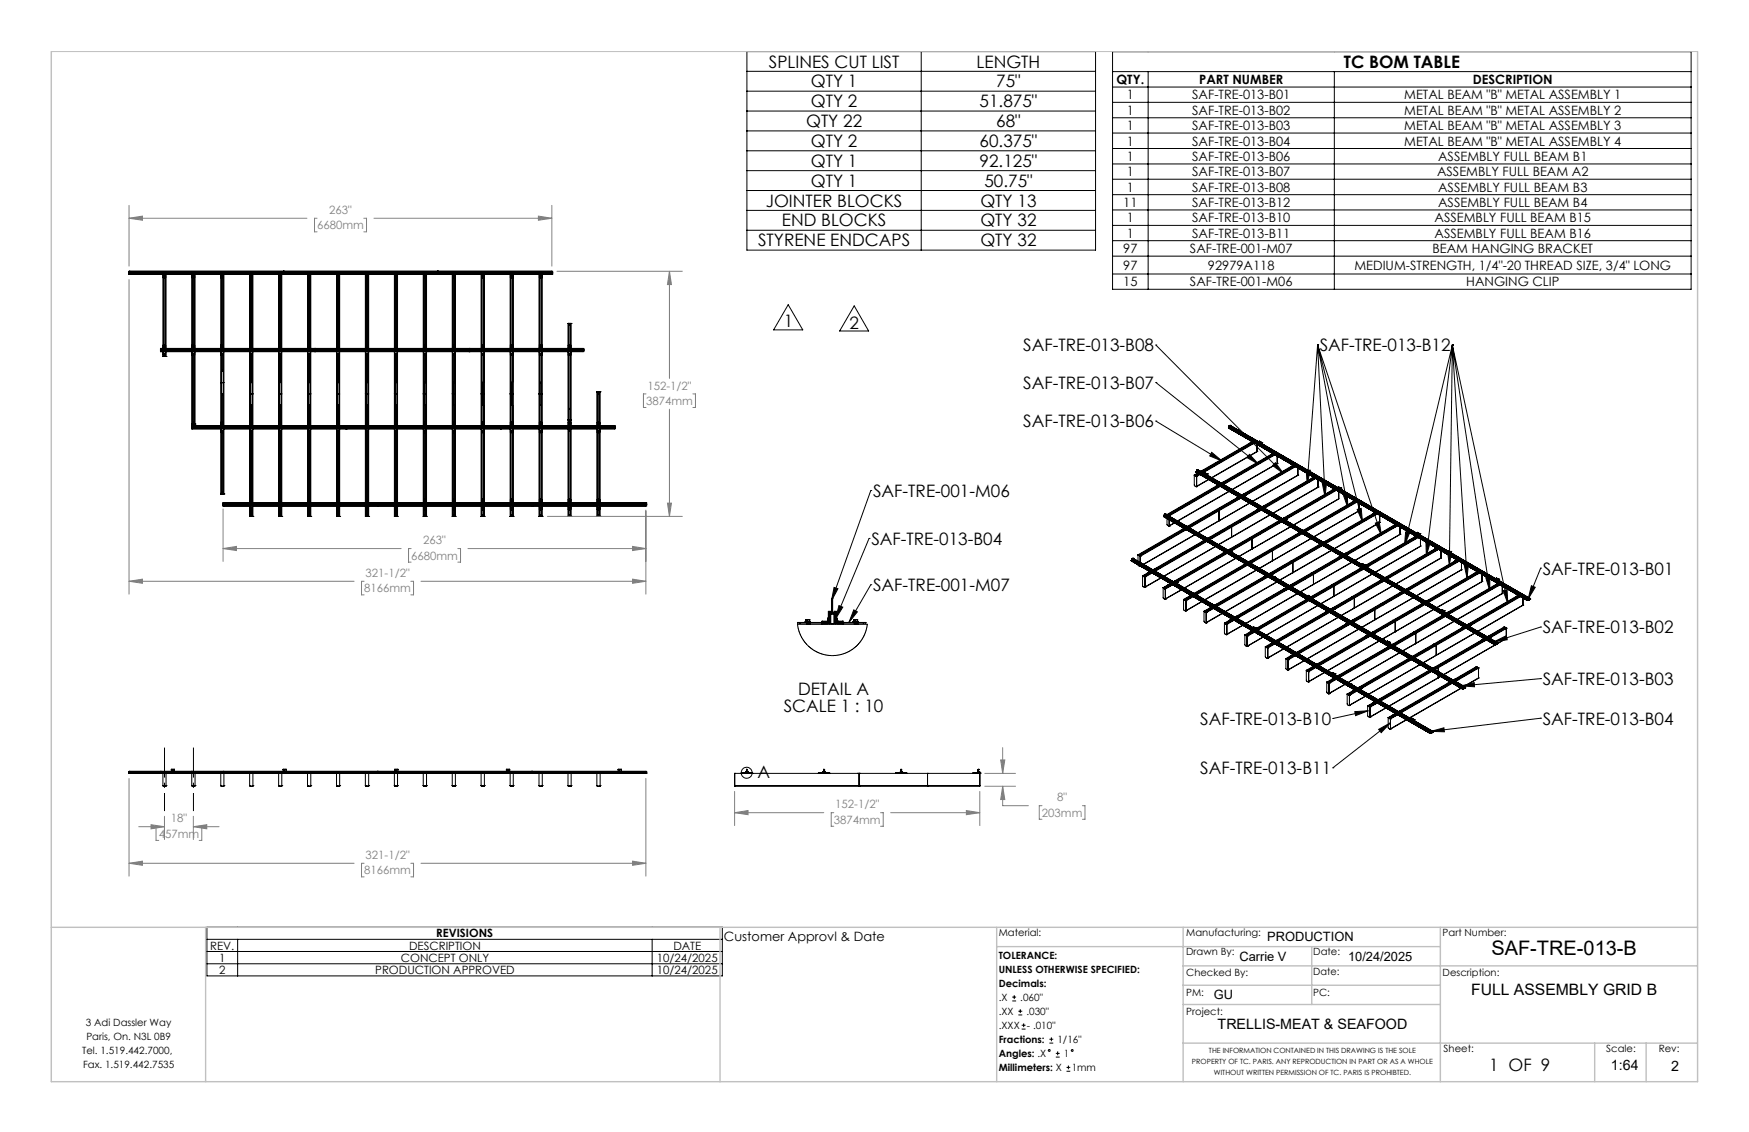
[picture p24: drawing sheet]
<svg xmlns="http://www.w3.org/2000/svg" width="432mm" height="279mm" viewBox="0 0 432 279" stroke-linecap="round" stroke-linejoin="round" font-family="sans-serif">
<defs><g id="words">
<text font-size="4.9" x="368.2" y="235.8">SAF-TRE-013-B</text>
<g font-size="4.2">
<text x="189.8" y="16.7">SPLINES CUT LIST</text>
<text x="241.1" y="16.7">LENGTH</text>
<text x="331.8" y="16.7">TC BOM TABLE</text>
<text x="200.2" y="21.6">QTY 1</text>
<text x="246" y="21.6">75&quot;</text>
<text x="200.2" y="26.5">QTY 2</text>
<text x="241.9" y="26.5">51.875&quot;</text>
<text x="199" y="31.4">QTY 22</text>
<text x="246" y="31.4">68&quot;</text>
<text x="200.2" y="36.3">QTY 2</text>
<text x="200.2" y="41.2">QTY 1</text>
<text x="241.9" y="36.3">60.375&quot;</text>
<text x="241.9" y="41.2">92.125&quot;</text>
<text x="200.2" y="46.1">QTY 1</text>
<text x="243" y="46.1">50.75&quot;</text>
<text x="189.1" y="51">JOINTER BLOCKS</text>
<text x="242" y="51">QTY 13</text>
<text x="193" y="55.9">END BLOCKS</text>
<text x="242" y="55.9">QTY 32</text>
<text x="187.2" y="60.8">STYRENE ENDCAPS</text>
<text x="242" y="60.8">QTY 32</text>
<text x="193.5" y="80.8">1</text>
<text x="209.7" y="81.1">2</text>
<text x="252.6" y="86.7">SAF-TRE-013-B08</text>
<text x="325.8" y="86.7">SAF-TRE-013-B12</text>
<text x="252.6" y="95.9">SAF-TRE-013-B07</text>
<text x="252.6" y="105.4">SAF-TRE-013-B06</text>
<text x="215.5" y="122.7">SAF-TRE-001-M06</text>
<text x="215.1" y="134.5">SAF-TRE-013-B04</text>
<text x="380.9" y="141.8">SAF-TRE-013-B01</text>
<text x="215.5" y="146">SAF-TRE-001-M07</text>
<text x="380.9" y="156.3">SAF-TRE-013-B02</text>
<text x="197" y="171.6">DETAIL A</text>
<text x="380.9" y="169.1">SAF-TRE-013-B03</text>
<text x="193.5" y="175.8">SCALE 1 : 10</text>
<text x="296.3" y="178.8">SAF-TRE-013-B10</text>
<text x="380.9" y="178.8">SAF-TRE-013-B04</text>
<text x="187" y="191.9">A</text>
<text x="296.3" y="191">SAF-TRE-013-B11</text>
<text x="367.6" y="264.2">1 OF 9</text>
</g>
<text font-size="3.9" x="363.2" y="245.6">FULL ASSEMBLY GRID B</text>
<g font-size="3.5">
<text x="300.6" y="253.9">TRELLIS-MEAT &amp; SEAFOOD</text>
<text x="397.7" y="264.2">1:64</text>
<text x="412.6" y="264.3">2</text>
</g>
<g font-size="3.2">
<text x="275.7" y="20.7">QTY.</text>
<text x="296.1" y="20.7">PART NUMBER</text>
<text x="363.6" y="20.7">DESCRIPTION</text>
<text x="278.2" y="24.5">1</text>
<text x="278.2" y="28.3">1</text>
<text x="294.3" y="24.5">SAF-TRE-013-B01</text>
<text x="294.3" y="28.3">SAF-TRE-013-B02</text>
<text x="346.7" y="24.5">METAL BEAM &quot;B&quot; METAL ASSEMBLY 1</text>
<text x="346.7" y="28.3">METAL BEAM &quot;B&quot; METAL ASSEMBLY 2</text>
<text x="278.2" y="32.1">1</text>
<text x="278.2" y="35.9">1</text>
<text x="294.3" y="32.1">SAF-TRE-013-B03</text>
<text x="294.3" y="35.9">SAF-TRE-013-B04</text>
<text x="346.7" y="32.1">METAL BEAM &quot;B&quot; METAL ASSEMBLY 3</text>
<text x="346.7" y="35.9">METAL BEAM &quot;B&quot; METAL ASSEMBLY 4</text>
<text x="278.2" y="39.7">1</text>
<text x="294.3" y="39.7">SAF-TRE-013-B06</text>
<text x="355.1" y="39.7">ASSEMBLY FULL BEAM B1</text>
<text x="278.2" y="43.5">1</text>
<text x="278.2" y="47.3">1</text>
<text x="294.3" y="47.3">SAF-TRE-013-B08</text>
<text x="294.3" y="43.5">SAF-TRE-013-B07</text>
<text x="354.8" y="43.5">ASSEMBLY FULL BEAM A2</text>
<text x="355.1" y="47.3">ASSEMBLY FULL BEAM B3</text>
<text x="277.3" y="51.1">11</text>
<text x="294.3" y="51.1">SAF-TRE-013-B12</text>
<text x="355.1" y="51.1">ASSEMBLY FULL BEAM B4</text>
<text x="278.2" y="54.9">1</text>
<text x="278.2" y="58.7">1</text>
<text x="294.3" y="54.9">SAF-TRE-013-B10</text>
<text x="294.3" y="58.7">SAF-TRE-013-B11</text>
<text x="354.2" y="54.9">ASSEMBLY FULL BEAM B15</text>
<text x="354.2" y="58.7">ASSEMBLY FULL BEAM B16</text>
<text x="277.3" y="62.5">97</text>
<text x="293.8" y="62.5">SAF-TRE-001-M07</text>
<text x="353.7" y="62.5">BEAM HANGING BRACKET</text>
<text x="277.3" y="66.6">97</text>
<text x="277.3" y="70.7">15</text>
<text x="293.8" y="70.7">SAF-TRE-001-M06</text>
<text x="298.2" y="66.6">92979A118</text>
<text x="334.4" y="66.6">MEDIUM-STRENGTH, 1/4&quot;-20 THREAD SIZE, 3/4&quot; LONG</text>
<text x="362" y="70.7">HANGING CLIP</text>
<text x="178.7" y="232.3">Customer Approvl &amp; Date</text>
<text x="312.9" y="232.3">PRODUCTION</text>
<text x="306" y="237.1">Carrie V</text>
<text x="332.8" y="237.1">10/24/2025</text>
<text x="299.7" y="246.6">GU</text>
</g>
<g font-size="2.8" fill="#808080">
<text x="81.3" y="52.8">263&quot;</text>
<text x="78.3" y="56.6">6680mm</text>
<text x="159.5" y="99.9">3874mm</text>
<text x="159.9" y="96.1">152-1/2&quot;</text>
<text x="104.5" y="134.3">263&quot;</text>
<text x="90.2" y="142.4">321-1/2&quot;</text>
<text x="101.5" y="138.1">6680mm</text>
<text x="89.9" y="146.2">8166mm</text>
<text x="261" y="197.8">8&quot;</text>
<text x="42.2" y="203">18&quot;</text>
<text x="205.9" y="203.3">3874mm</text>
<text x="206.2" y="199.5">152-1/2&quot;</text>
<text x="257.3" y="201.6">203mm</text>
<text x="39.2" y="206.8">457mm</text>
<text x="89.9" y="215.8">8166mm</text>
<text x="90.2" y="212">321-1/2&quot;</text>
</g>
<g font-size="2.8">
<text x="107.7" y="231.4">REVISIONS</text>
<text x="51.9" y="234.4">REV.</text>
<text x="54.1" y="237.4">1</text>
<text x="99" y="237.4">CONCEPT ONLY</text>
<text x="101" y="234.4">DESCRIPTION</text>
<text x="162.2" y="237.4">10/24/2025</text>
<text x="166.2" y="234.4">DATE</text>
<text x="54.1" y="240.4">2</text>
<text x="92.6" y="240.4">PRODUCTION APPROVED</text>
<text x="162.2" y="240.4">10/24/2025</text>
</g>
<g font-size="2.5">
<text x="246.6" y="231">Material:</text>
<text x="292.9" y="231">Manufacturing:</text>
<text x="356.2" y="231.1">Part Number:</text>
<text x="246.6" y="236.6">TOLERANCE:</text>
<text x="292.9" y="235.8">Drawn By:</text>
<text x="324.2" y="235.8">Date:</text>
<text x="246.6" y="240.1">UNLESS OTHERWISE SPECIFIED:</text>
<text x="246.6" y="243.6">Decimals:</text>
<text x="292.9" y="241">Checked By:</text>
<text x="292.9" y="245.7">PM:</text>
<text x="324.2" y="245.7">PC:</text>
<text x="324.2" y="240.7">Date:</text>
<text x="356.2" y="241">Description:</text>
<text x="246.6" y="247">.X</text>
<text x="246.6" y="250.5">.XX</text>
<text x="251.9" y="247">.060&quot;</text>
<text x="253.4" y="250.5">.030&quot;</text>
<text x="292.9" y="250.6">Project:</text>
<text x="21.2" y="253.2">3 Adi Dassler Way</text>
<text x="21.3" y="256.7">Paris, On. N3L 0B9</text>
<text x="246.6" y="257.4">Fractions:</text>
<text x="246.6" y="254">.XXX</text>
<text x="253.5" y="254">- .010&quot;</text>
<text x="261.1" y="257.4">1/16&quot;</text>
<text x="20.3" y="260.1">Tel. 1.519.442.7000,</text>
<text x="20.5" y="263.6">Fax. 1.519.442.7535</text>
<text x="246.6" y="260.9">Angles: .X</text>
<text x="262.6" y="260.9">1</text>
<text x="356.4" y="259.7">Sheet:</text>
<text x="396.6" y="259.7">Scale:</text>
<text x="409.5" y="259.7">Rev:</text>
<text x="246.6" y="264.4">Millimeters: X</text>
<text x="264.6" y="264.4">1mm</text>
</g>
<g font-size="1.8">
<text x="294.3" y="262.7">PROPERTY OF TC. PARIS. ANY REPRODUCTION IN PART OR AS A WHOLE</text>
<text x="298.5" y="259.9">THE INFORMATION CONTAINED IN THIS DRAWING IS THE SOLE</text>
<text x="299.7" y="265.4">WITHOUT WRITTEN PERMISSION OF TC. PARIS IS PROHIBTED.</text>
</g>
</g></defs>
<g fill="none" stroke="#000" stroke-width=".25">
<path d="M184.4 12.7h86.1v49h-86.1zM184.4 17.6h86.1M227.4 12.7v49M274.7 12.8h142.8v58.6h-142.8zM274.7 17.7h142.8M283.5 17.7v53.7M329.4 17.7v53.7M184.4 22.5h86.1M184.4 27.4h86.1M184.4 32.3h86.1M184.4 37.2h86.1M274.7 21.5h142.8"/>
<path d="M274.7 25.3h142.8M274.7 29.1h142.8M274.7 32.8h142.8M274.7 36.7h142.8M184.4 42.1h86.1M184.4 47h86.1M184.4 51.9h86.1M184.4 56.8h86.1M274.7 40.5h142.8M274.7 44.2h142.8M274.7 48h142.8M274.7 51.8h142.8"/>
<path d="M274.7 55.6h142.8M274.7 59.4h142.8M31.9 67.5h.1M31.9 67.4h.1M31.9 67.3h.1M31.9 67.2h.1M31.9 67h.1M31.9 67.7h.1M31.9 67v.7M31.9 67.4h104.3M31.9 67.2h104.3M31.9 67.3h104.3"/>
<path d="M31.9 67.5h104.3M31.9 67h104.3M31.9 67.7h104.3M40.2 67.7v18.3M40.3 67.7l.1 1M40.4 68.7h.4M40.4 68.7v16.4M40.5 68.3h.1M40.5 68.2v.1M40.5 68.3l.1-.2v.2M40.6 68.3h.1M40.6 68.3h-.1"/>
<path d="M40.6 68.2h.1M40.6 68.2v.1M40.6 68.2v.1zM40.6 68.2h-.1M40.6 68.2l.1 .1M40.7 68.3h.1M40.7 68.3h-.1M40.7 68.2v.1M40.8 68.7v16.4M40.9 67.7l-.1 1M41 67.7v18.3M42.3 67.3h.1"/>
<path d="M42.3 67.3v.1M42.3 67.4h.1M42.3 67.3h.8M43.1 67.3h.1M43.1 67.3v.1M47.3 67.7v18.3M47.4 67.7l.2 1M47.5 68.7v16.4M47.6 68.7h.3M47.7 68.2v.1M47.7 68.3h.1M47.7 68.2h.1"/>
<path d="M47.7 68.4h.1M47.8 68.3h.1M47.8 68.2h.1M47.8 68.3h-.1M47.8 68.2v.1M47.9 68.7v16.4M48 67.7l-.1 1M48.2 67.7v18.3M54.5 67.7v18.3M54.6 67.7l.1 1M54.7 68.7v16.4M54.8 68.3h.1"/>
<path d="M54.8 68.2v.1M54.8 68.2h.1M54.9 68.4h.1M54.9 68.3h.1M54.9 68.2h.1M54.9 68.2v.1M54.9 68.2h-.1M55 68.2v.1M55 68.3h-.1M55.1 68.7v16.4M55.2 67.7v.9l-.5 .1M55.3 67.7v18.3"/>
<path d="M61.6 67.7v18.3M61.7 67.7v.9l.5 .1M61.8 68.7v16.4M61.9 68.2l.1 .1M62 68.3h.1M62 68.2h.1M62 68.2h-.1M62 68.4h.1M62 68.2v.1M62.1 68.3h.1M62.1 68.2h.1M62.1 68.2v.1"/>
<path d="M62.1 68.3h-.1M62.2 68.7v16.4M62.3 67.7l-.1 1M62.4 67.7v18.3M68.7 67.2h.1M68.7 67.5h.1M68.8 67.2h.1M68.8 67.5h.1M68.8 67.2h-.1M68.8 67.7v18.3M68.8 67.5h-.1M68.9 67.7l.1 1"/>
<path d="M69 68.7h.4M69 68.7v16.4M69.1 68.3h.1M69.1 68.2v.1M69.1 68.2h.1M69.1 68.4h.1M69.2 68.2h-.1M69.2 68.3h.1M69.2 68.2h.1M69.2 68.3h-.1M69.2 67.2h.1M69.2 67.5h.1"/>
<path d="M69.3 68.2v.1M69.3 68.3h-.1M69.3 67.2h.1M69.3 67.5h-.1M69.3 67.5h.1M69.4 68.7v16.4M69.5 67.7l-.1 1M69.6 67.7v18.3M69.9 67.3h.1M69.9 67.3v.1M69.9 67.4h.1M69.9 67.3h.8"/>
<path d="M70 67.2h.1M70 67.3h.1M70 67.4h.1M70 67.5h.1M70 67h.1M70 67.7h.1M70 67v.3M70 67.4v.3M70.6 67.2h.1M70.6 67.5h.1M70.7 67.3h.1M70.7 67.5h.1"/>
<path d="M70.7 67.3v.1M70.7 67.2h.1M70.7 67.5h-.1M70.7 67.2h-.1M71.1 67.2h.1M71.1 67.5h.1M71.2 67.5h.1M71.2 67.2h.1M71.2 67.5h-.1M75.9 67.7v18.3M76 67.7l.1 1M76.1 68.7v16.4"/>
<path d="M76.1 68.7h.4M76.2 68.2l.1 .1M76.2 68.2v.1M76.2 68.3h.1M76.3 68.3h.1M76.3 68.2h.1M76.3 68.2h-.1M76.3 68.4h.1M76.3 68.2v.1M76.4 68.3h-.1M76.4 68.2v.1M76.4 68.2h.1"/>
<path d="M76.4 68.3h.1M76.5 68.7v16.4M76.6 67.7l-.1 1M76.7 67.7v18.3M83.1 67.7v18.3M83.1 67.7l.2 1M83.3 68.7v16.4M83.4 68.3h.1M83.4 68.2v.1M83.4 68.2h.1M83.4 68.4h.1M83.5 68.3h.1"/>
<path d="M83.5 68.2h-.1M83.5 68.2h.1M83.5 68.3h-.1M83.5 68.2v.1M83.7 68.7v16.4M83.7 67.7v.9l-.4 .1M83.9 67.7v18.3M90.2 67.7v18.3M90.3 67.7v.9l.5 .1M90.4 68.7v16.4M90.5 68.2l.1 .1M90.6 68.3h.1"/>
<path d="M90.6 68.2l.1 .1M90.6 68.2h.1M90.6 68.2h-.1M90.6 68.4h.1M90.6 68.2v.1M90.7 68.3h-.1M90.7 68.2v.1M90.7 68.2h.1M90.7 68.3h.1M90.8 68.7v16.4M90.9 67.7l-.1 1M91 67.7v18.3"/>
<path d="M97.4 67.7v18.3M97.4 67.3h.1M97.4 67.3v.1M97.4 67.7l.1 1M97.4 67.4h.1M97.4 67.3h.8M97.5 68.7h.4M97.5 68.7v16.4M97.6 68.3h.1M97.7 68.2v.1M97.7 68.3h.1M97.7 68.2l-.1 .1"/>
<path d="M97.7 68.2h.1M97.7 68.4h.1M97.8 68.2h-.1M97.8 68.2h.1M97.8 68.3h.1M97.8 68.3h-.1M97.8 68.2v.1M98 68.7v16.4M98 67.7l-.1 1M98.1 67.7v18.3M98.2 67.3h.1M98.2 67.3v.1"/>
<path d="M104.5 67.7v18.3M104.6 67.7l.1 1M104.7 68.7v16.4M104.7 68.7h.4M104.8 68.2v.1M104.8 68.3h.1M104.8 68.2h.1M104.8 68.3h.2M104.8 68.2h.2M104.9 68.4h.1M104.9 68.3h.1M104.9 68.2h-.1"/>
<path d="M104.9 68.2h.1M104.9 68.2v.1M104.9 68.3h-.1M105 68.2v.1M105 68.3h-.1M105 68.2h.1M105 68.3h.1M105.1 68.7v16.4M105.2 67.7l-.1 1M105.3 67.7v18.3M106.8 67.2h.1M106.8 67.5h.1"/>
<path d="M106.9 67.5h.1M106.9 67.2h.1M106.9 67.5h-.1M107.3 67.2h.1M107.3 67.5h.1M107.4 67.5h.1M107.4 67.2h.1M107.4 67.5h-.1M108.1 67.2h.1M108.1 67.4h.1M108.1 67.3h.1M108.1 67.5h.1"/>
<path d="M108.1 67h.1M108.1 67.7h.1M108.1 67v.7M108.7 67.2h.1M108.7 67.5h.1M108.8 67.5h.1M108.8 67.2h.1M108.8 67.5h-.1M108.8 67.2h-.1M109.2 67.2h.1M109.2 67.5h.1M109.3 67.5h.1"/>
<path d="M109.3 67.2h.1M109.3 67.2h-.1M109.3 67.5h-.1M111.7 67.7v18.3M111.7 67.7l.1 1M111.8 68.7v16.4M111.9 68.3h.1M112 68.3h.1M112 68.2v.1M112 68.2l-.1 .1M112 68.2h.1M112 68.4h.1"/>
<path d="M112.1 68.2h.1M112.1 68.3h.1M112.1 68.2v.1M112.1 68.3h-.1M112.3 68.7v16.4M112.3 67.7v.9l-.5 .1M112.4 67.7v18.3M118.8 67.7v18.3M118.9 67.7v.9l.5 .1M119 68.7v16.4M119.1 68.2v.1M119.1 68.3h.1"/>
<path d="M119.1 68.2h.1M119.1 68.2l.2 .1M119.2 68.4h.1M119.2 68.3h.1M119.2 68.2h-.1M119.2 68.2h.1M119.2 68.2v.1M119.2 68.3h-.1M119.3 68.3h-.1M119.4 68.7v16.4M119.5 67.7l-.1 1M119.6 67.7v18.3"/>
<path d="M125 67.3h.1M125 67.3v.1M125 67.4h.1M125 67.3h.8M125.8 67.3h.1M125.8 67.3v.1M125.9 67.7v18.3M126 67.7l.1 1M126.1 68.7h.4M126.1 68.7v16.4M126.2 68.3h.1M126.3 68.2v.1"/>
<path d="M126.3 68.3h.1M126.3 68.2l-.1 .1M126.3 68.2h.1M126.3 68.4h.1M126.4 68.2h.1M126.4 68.3h.1M126.4 68.2v.1M126.4 68.3h-.1M126.5 68.7v16.4M126.6 67.7l-.1 1M126.7 67.7v18.3M133.1 67.7v18.3"/>
<path d="M133.2 67.7l.1 1M133.2 68.7v16.4M133.3 68.7h.4M133.4 68.2v.1M133.4 68.3h.1M133.4 68.2h.1M133.5 68.4h.1M133.5 68.3h.1M133.5 68.2h-.1M133.5 68.2h.1M133.5 68.2v.1M133.5 68.3h-.1"/>
<path d="M133.7 68.7v16.4M133.8 67.7l-.1 1M133.9 67.7v18.3M136.2 67.2h.1M136.2 67.4h.1M136.2 67.3h.1M136.2 67.5h.1M136.2 67h.1M136.2 67.7h.1M136.2 67v.7M140.2 79.8h.1M140.2 79.8v6.2"/>
<path d="M140.2 79.8h.8M140.4 79.8v5.3M140.8 79.8v5.3M141 79.8h.1M141 79.8v6.2M194.6 75.2l3.6 6.2h-7.2zM210.9 75.5l3.6 6.2h-7.2zM274.7 63.2h142.8M274.7 67.6h142.8M39.6 86.3h.1M39.6 86.5h.1M39.6 86h.1"/>
<path d="M39.6 86.8h.1M39.6 86v.8M39.6 86.3h104.4M39.6 86.5h104.4M39.6 86h104.4M39.6 86.8h104.4M40.2 88h.1M40.2 86.8v1.2M40.2 88h.8M40.3 86.8l.1 .9M40.4 85.1l-.1 .9M40.4 85.1h.4"/>
<path d="M40.4 87.7h.4M40.4 87.7v.3M40.5 85.5l.1 .1M40.5 85.5h.1M40.5 87.3v.1M40.6 85.4h.1M40.5 85.4l.1 .1M40.5 85.4h.1M40.5 85.4v.1M40.5 85.5h.2zM40.6 85.5h.1M40.5 87.4h.1"/>
<path d="M40.5 87.3h.1M40.5 85.6h.1M40.5 87.5h.1M40.5 87.2h.1M40.5 85.4v.2M40.6 85.6h.1M40.6 87.4h.1M40.6 87.3h.1M40.6 87.3v.1M40.6 85.4v.1M40.6 87.3h-.1M40.6 85.4h-.1"/>
<path d="M40.6 85.4l.1 .1M40.6 87.2h.1M40.6 87.5h.1M40.6 85.4v.2M40.7 85.5h.1M40.7 85.4v.1M40.7 85.5l-.1 .1M40.7 87.3v.1M40.7 87.4h-.1M40.7 87.3h.1M40.8 85.1l.1 .9M40.8 87.7v.3"/>
<path d="M40.9 86.8l-.1 .9M41 88h.1M41 86.8v1.2M42.3 86.4h.1M42.3 86.3v.1M42.3 86.4v.1M42.3 86.4h.8M43.1 86.4h.1M43.1 86.3v.1M43.1 86.4v.1M47.3 86.8v17.9M47.4 86.8l.2 .9"/>
<path d="M47.5 87.7v17M47.6 85.1l-.2 .9M47.6 85.1h.3M47.6 87.7h.3M47.7 85.4v.1M47.7 87.3v.1M47.7 87.3h.1M47.7 85.5h.1M47.7 85.4h.1M47.7 85.5v.1M47.7 85.6h.1M47.7 87.4h.1"/>
<path d="M47.7 87.5h.1M47.7 87.2h.1M47.8 85.5h.1M47.8 85.4v.1M47.8 85.5l-.1 .1M47.8 85.4h.1M47.8 87.4h-.1M47.8 87.3v.1M47.8 87.3h.1M47.8 85.6h.1M47.8 87.2h.1M47.8 87.5h.1"/>
<path d="M47.8 85.5v.1M47.8 87.4h.1M47.9 85.1l.1 .9M47.9 87.7v17M48 86.8l-.1 .9M48.2 86.8v17.9M54.5 86.8v18.3M54.5 94.4h.2M54.6 86.8l.1 .9M54.7 85.1h.5v.9M54.7 85.1l-.1 .9M54.7 87.7v16.4"/>
<path d="M54.7 94.4h.1M54.7 91.3v6.2M54.7 87.7v3.6M54.7 97.5v6.6M54.7 91.3h.4M54.7 97.5h.4M54.8 85.5h.1M54.8 87.3v.1M54.8 85.4h.1M54.8 85.5h.2zM54.8 85.5l.1 .1M54.8 85.4v.1"/>
<path d="M54.8 87.4h.1M54.8 87.3h.1M54.8 85.6h.1M54.8 87.5h.1M54.8 87.2h.1M54.9 85.6h.1M54.9 85.5h.1M54.9 85.4h.1M54.9 87.4h.1M54.9 87.3h.1M54.9 85.4v.1M54.9 87.3v.1"/>
<path d="M54.9 85.4h-.1M54.9 87.3h-.1M54.9 87.2h.1M54.9 87.5h.1M55 85.5l-.1 .1M55 85.4v.1M55 87.3v.1M55 87.4h-.1M55 87.3h.1M55.1 87.7v16.4v-6.9h-.4v-5.5h.4zM55.1 94.4h.2M55.2 86.8v.9h-.5"/>
<path d="M55.3 86.8v18.3M61.6 86.8v18.3M61.6 97.2h.2M61.7 86.8v.9h.5M61.8 97.2h.1M61.8 94.4h.4M61.8 87.7v16.4M61.9 85.4l.1 .1M61.9 87.3l.1 .1M61.9 87.3h.1M62 85.4h.1M62 85.5v.1"/>
<path d="M62 85.6h.1M62 85.5h.1M62 87.4h.1M62 87.3h.1M62 87.5h.1M62 87.2h.1M62 85.4v.1M62 87.3h-.1M62 85.4h-.1M62 87.3v.1M62.1 85.5h.1M62.1 87.3h.1"/>
<path d="M62.1 85.5l-.1 .1M62.1 85.4v.1M62.1 85.4h.1M62.1 87.3v.1M62.1 87.4h-.1M62.1 85.6h.1M62.1 87.2h.1M62.1 87.5h.1M62.1 85.5v.1M62.1 87.4h.1M62.2 85.1l.1 .9M62.2 85.1h-.5v.9"/>
<path d="M62.2 87.7v16.4M62.2 97.2h.2M62.2 94.4h-.4v5.6h.4M62.3 86.8l-.1 .9M62.4 86.8v18.3M68.8 86.8v18.3M68.8 97.2h.2M68.9 86.8l.1 .9M69 85.1l-.1 .9M69 97.2h.1M69 85.1h.4M69 87.7h.4"/>
<path d="M69 87.7v16.4M69 94.4h.4M69 100h.4M69.1 85.5h.1M69.1 87.3v.1M69.1 85.4h.1M69.1 85.4v.1M69.1 85.5l.1 .1M69.1 85.5h.2zM69.1 85.5v.1M69.1 87.4h.1M69.1 87.3h.1"/>
<path d="M69.1 85.6h.1M69.1 87.5h.1M69.1 87.2h.1M69.2 85.5h.1M69.1 85.4l.1 .1M69.2 85.4h.1M69.2 85.4h-.1M69.2 85.6h.1M69.2 87.3h-.1M69.2 87.3h.1M69.2 87.4h.1M69.2 85.5h-.1"/>
<path d="M69.2 87.3l-.1 .1M69.2 87.2h.1M69.2 87.5h.1M69.3 85.4v.1M69.3 85.5l-.1 .1M69.3 87.3v.1M69.3 87.4h-.1M69.3 87.3h.1M69.4 85.1l.1 .9M69.4 87.7v16.4M69.4 97.2h.2M69.5 86.8l-.1 .9"/>
<path d="M69.6 86.8v18.3M69.9 86.4h.1M69.9 86.3v.1M69.9 86.4v.1M69.9 86.4h.8M70.7 86.4h.1M70.7 86.3v.1M70.7 86.4v.1M75.9 86.8v18.3M75.9 97.2h.2M76 86.8l.1 .9M76.1 97.2h.1"/>
<path d="M76.1 94.4h.4M76.1 87.7v16.4M76.1 85.1l-.1 .9M76.1 85.1h.4M76.1 87.7h.4M76.1 100h.4M76.2 85.4l.1 .1M76.2 85.4v.1M76.2 87.3l.1 .1M76.2 87.3h.1M76.2 85.5h.1M76.3 85.4h.1"/>
<path d="M76.3 85.5v.1M76.3 85.6h.1M76.3 85.5h.1M76.3 87.4h.1M76.3 87.3h.1M76.3 87.5h.1M76.3 87.2h.1M76.3 85.4h-.1M76.3 85.4v.1M76.3 87.3h-.1M76.3 87.3v.1M76.4 85.5l-.1 .1"/>
<path d="M76.4 85.4h.1M76.4 85.4v.1M76.4 87.3v.1M76.4 87.4h-.1M76.4 85.6h.1M76.4 87.2h.1M76.4 87.5h.1M76.4 85.5v.1M76.4 87.4h.1M76.5 86.5h.1M76.5 86.6h.1M76.5 86.2h.1"/>
<path d="M76.5 85.1l.1 .9M76.5 86.5v.1M76.5 87.7v16.4M76.5 97.2h.2M76.6 86.6h.1M76.6 86.5h.1M76.6 86.2h.1M76.6 86.2v.1M76.6 86.5l-.1 .1M76.6 86.2l-.1 .1M76.6 86.5v.1M76.6 86.8l-.1 .9"/>
<path d="M76.7 86.8v18.3M76.9 86.6h.1M76.9 86.2h.1M77 86.5h.1M77 86.6h.1M77 86.2h.1M77 86.5v.1M77 86.2v.1M77 86.5l-.1 .1M77.7 86.3h.1M77.7 86.5h.1M77.7 86h.1"/>
<path d="M77.7 86.8h.1M77.7 86v.8M78.4 86.5v.1M78.4 86.5h.1M78.4 86.3h.1M78.4 86.2h.1M78.4 86.6h.1M78.5 86.6h.1M78.5 86.2h.1M78.5 86.2l-.1 .1M78.8 86.5h.1M78.8 86.6h.1"/>
<path d="M78.8 86.2h.1M78.8 86.6h.2M78.8 86.2h.2M78.9 86.2h.1M78.9 86.5l-.1 .1M79 86.5h.1M79 86.2h.1M79 86.5l-.2 .1M79 86.2l-.1 .1M79 86.5v.1M83.1 86.8v18.3M83.1 97.2h.2"/>
<path d="M83.1 86.8l.2 .9M83.3 85.1h.4v.9M83.3 85.1l-.2 .9M83.3 97.2h.1M83.3 94.4h.4M83.3 87.7v16.4M83.3 100h.4M83.4 85.5h.1M83.4 87.3v.1M83.4 85.4h.1M83.4 85.5l.1 .1M83.4 85.5v.1"/>
<path d="M83.4 85.5h.1zM83.4 85.4v.1M83.4 87.3h.1M83.4 87.4h.1M83.4 87.5h.1M83.4 87.2h.1M83.4 85.6h.1M83.4 85.4l.1 .1M83.5 85.4h-.1M83.5 85.4h.1M83.5 85.6h.1M83.5 87.3h-.1"/>
<path d="M83.5 87.3h.1M83.5 87.4h.1M83.5 85.5h-.1M83.5 87.3l-.1 .1M83.5 85.5h.1M83.5 87.2h.1M83.5 87.5h.1M83.5 85.4v.1M83.5 85.5v.1M83.5 87.3v.1M83.7 87.7v16.4M83.7 97.2h.2"/>
<path d="M83.7 86.8v.9h-.4M83.9 86.8v18.3M90.2 86.8v18.3M90.2 97.2h.2M90.3 86.8v.9h.5M90.4 97.2h.1M90.4 94.4h.4M90.4 87.7v16.4M90.5 85.4l.1 .1M90.5 87.3l.1 .1M90.5 87.3h.1M90.6 85.4h.1"/>
<path d="M90.6 85.5v.1M90.6 85.6h.1M90.6 85.5h.1M90.6 87.4h.1M90.6 87.3h.1M90.6 87.5h.1M90.6 87.2h.1M90.6 85.4v.1M90.6 87.3h-.1M90.6 85.4h-.1M90.6 87.3v.1M90.7 85.4h.1"/>
<path d="M90.7 85.4v.1M90.7 85.5l-.1 .1M90.7 85.5h.1M90.7 87.4h-.1M90.7 87.3v.1M90.7 87.3h.1M90.7 87.2h.1M90.7 87.5h.1M90.7 85.6h.1M90.7 85.5v.1M90.7 87.4h.1M90.8 85.1l.1 .9"/>
<path d="M90.8 85.1h-.5v.9M90.8 87.7v16.4M90.8 97.2h.2M90.8 94.4h-.4v5.6h.4M90.9 86.8l-.1 .9M91 86.8v18.3M97.4 86.8v18.3M97.4 97.2h.1M97.4 86.4h.1M97.4 86.8l.1 .9M97.4 86.3v.1M97.4 86.4v.1"/>
<path d="M97.4 86.4h.8M97.5 85.1l-.1 .9M97.5 97.2h.1M97.5 85.1h.4M97.5 87.7h.4M97.5 94.4h.5M97.5 87.7v16.4M97.5 100h.5M97.6 85.5h.1M97.6 87.3l.1 .1M97.7 85.4h.1M97.7 85.5h.1z"/>
<path d="M97.7 85.4v.1M97.7 85.4l-.1 .1M97.7 85.5l.1 .1M97.7 85.5v.1M97.7 87.3v.1M97.7 87.4h.1M97.7 87.3h-.1M97.7 85.6h.1M97.7 87.5h.1M97.7 87.2h.1M97.8 85.5h.1M97.7 85.5h.1"/>
<path d="M97.7 87.3h.1M97.7 85.4l.1 .1M97.8 85.6h.1M97.8 85.4h.1M97.8 85.4h-.1M97.8 87.4h.1M97.8 87.3h.1M97.8 87.3h-.1M97.8 85.5h-.1M97.8 87.3l-.1 .1M97.8 87.2h.1M97.8 87.5h.1"/>
<path d="M97.8 85.5v.1M97.8 85.4v.1M97.8 87.3v.1M97.9 85.1l.1 .9M98 87.7v16.4M98 97.2h.1M98 86.8l-.1 .9M98.1 86.8v18.3M98.2 86.4h.1M98.2 86.3v.1M98.2 86.4v.1M104.5 86.8v18.3"/>
<path d="M104.5 97.2h.2M104.6 86.8l.1 .9M104.7 97.2h.1M104.7 94.4h.4M104.7 87.7v16.4M104.7 85.1l-.1 .9M104.7 85.1h.4M104.7 87.7h.4M104.7 100h.4M104.8 85.4v.1M104.8 87.3v.1M104.8 87.3h.1"/>
<path d="M104.8 85.5h.1M104.8 85.4h.2M104.8 85.5l.1 .1M104.8 85.6h.1M104.8 85.5v.1M104.8 85.4h.1M104.8 87.4h.1M104.8 85.6h.2M104.8 87.5h.1M104.8 87.2h.1M104.8 87.5h.2M104.8 87.2h.2"/>
<path d="M104.8 85.4l.1 .1M104.9 85.4h-.1M104.9 85.4h.1M104.9 85.6h.1M104.9 85.5h.1M104.9 87.3h-.1M104.9 87.3h.1M104.9 87.4h.1M104.9 85.4v.1M104.9 87.3v.1M104.9 85.5h-.1M104.9 87.3l-.1 .1"/>
<path d="M105 85.4h.1M105 85.4v.1M105 85.5l-.1 .1M105 87.3v.1M105 87.4h-.1M105 87.3h.1M105 85.6h.1M105 87.2h.1M105 87.5h.1M105 85.5v.1M105 87.4h.1M105.1 85.1l.1 .9"/>
<path d="M105.1 87.7v16.4M105.1 97.2h.2M105.2 86.8l-.1 .9M105.3 86.8v18.3M111.7 86.8v18.3M111.7 97.2h.1M111.7 86.8l.1 .9M111.8 85.1h.5v.9M111.8 85.1l-.1 .9M111.8 97.2h.1M111.8 94.4h.5M111.8 87.7v16.4"/>
<path d="M111.8 100h.5M111.9 85.5h.1M111.9 87.3l.1 .1M112 85.4h.1M112 85.4v.1M112 85.4l-.1 .1M112 85.5v.1M112 85.5h.1zM112 87.3v.1M112 87.4h.1M112 87.3h-.1M112 87.5h.1"/>
<path d="M112 87.2h.1M112 85.6h.1M112 85.5h.1M112 87.3h.1M112.1 85.4h.1M112.1 85.5h.1M112.1 87.3h.1M112.1 87.2h.1M112.1 87.5h.1M112.1 85.6h.1M112.1 85.5l-.1 .1M112.1 85.4v.1"/>
<path d="M112.1 87.3v.1M112.1 87.4h-.1M112.1 85.5v.1M112.1 87.4h.1M112.3 87.7v16.4M112.3 97.2h.1M112.3 86.8v.9h-.5M112.4 86.8v18.3M114.6 86.2h.1M114.6 86.5h.1M114.6 86.6h.1M114.6 86.5v.1"/>
<path d="M114.7 86.2h.1M114.7 86.2v.1M114.7 86.6h.1M114.7 86.5h.1M114.7 86.2l-.1 .1M114.7 86.5l-.1 .1M114.7 86.5v.1M115 86.6h.1M115 86.2h.1M115.1 86.2h.1M115.1 86.5h.1M115.1 86.6h.1"/>
<path d="M115.1 86.5v.1M115.1 86.2v.1M115.1 86.5l-.1 .1M115.8 86.3h.1M115.8 86.5h.1M115.8 86h.1M115.8 86.8h.1M115.8 86v.8M116.5 86.3h.1M116.5 86.5v.1M116.5 86.5h.1M116.5 86.2h.1"/>
<path d="M116.5 86.6h.1M116.5 86.2v.1M116.6 86.2h.1M116.6 86.6h.1M116.6 86.2l-.1 .1M116.9 86.2h.1M116.9 86.5h.1M116.9 86.6h.1M116.9 86.2h.2M116.9 86.6h.2M117 86.2h.1M117 86.5l-.1 .1"/>
<path d="M117.1 86.2h.1M117.1 86.5h.1M117.1 86.2l-.1 .1M117.1 86.5l-.2 .1M117.1 86.5v.1M118.8 86.8v18.3M118.8 97.2h.2M118.9 86.8v.9h.5M119 97.2h.1M119 94.4h.4M119 87.7v16.4M119.1 85.4v.1"/>
<path d="M119.1 87.3v.1M119.1 87.3h.1M119.1 85.4h.1M119.1 85.5l.1 .1M119.1 85.6h.1M119.1 85.5v.1M119.1 85.5h.1M119.1 87.4h.1M119.1 87.5h.1M119.1 87.2h.1M119.1 85.4l.1 .1M119.1 87.3h.2"/>
<path d="M119.2 85.6h.1M119.2 85.4h-.1M119.2 85.4h.1M119.2 85.5h.1M119.2 87.3h.1M119.2 87.3h-.1M119.2 87.4h.1M119.2 85.4v.1M119.2 87.3v.1M119.2 85.5h-.1M119.2 87.3l-.1 .1M119.2 85.5v.1"/>
<path d="M119.2 87.2h.1M119.2 87.5h.1M119.2 85.4l.1 .1M119.3 85.5h-.1M119.3 87.3l-.1 .1M119.4 85.1l.1 .9M119.4 85.1h-.5v.9M119.4 87.7v16.4M119.4 97.2h.2M119.4 94.4h-.4v5.6h.4M119.5 86.8l-.1 .9M119.6 86.8v18.3"/>
<path d="M125 86.4h.1M125 86.3v.1M125 86.4v.1M125 86.4h.8M125.8 86.4h.1M125.8 86.3v.1M125.8 86.4v.1M125.9 86.8v18.3M125.9 97.2h.2M126 86.8l.1 .9M126.1 85.1l-.1 .9M126.1 97.2h.1"/>
<path d="M126.1 85.1h.4M126.1 87.7h.4M126.1 94.4h.4M126.1 87.7v16.4M126.1 100h.4M126.2 85.5h.1M126.2 87.3l.1 .1M126.3 85.4h.1M126.3 85.5h.1zM126.3 85.4v.1M126.3 85.4l-.1 .1M126.3 85.5v.1"/>
<path d="M126.3 87.3v.1M126.3 87.4h.1M126.3 87.3h-.1M126.3 87.5h.1M126.3 87.2h.1M126.3 85.6h.1M126.3 85.5h.1M126.3 87.3h.1M126.4 85.4h.1M126.4 85.5h.1M126.4 87.3h.1M126.4 87.2h.1"/>
<path d="M126.4 87.5h.1M126.4 85.6h.1M126.4 85.4v.1M126.4 85.5l-.1 .1M126.4 87.3v.1M126.4 87.4h-.1M126.4 85.5v.1M126.4 87.4h.1M126.5 85.1l.1 .9M126.5 87.7v16.4M126.5 97.2h.2M126.6 86.8l-.1 .9"/>
<path d="M126.7 86.8v18.3M133.1 86.8v18.3M133.1 97.2h.2M133.2 86.8l.1 .9M133.2 97.2h.1M133.2 94.4h.5M133.2 87.7v16.4M133.3 85.1l-.1 .9M133.3 85.1h.4M133.3 87.7h.4M133.3 94.4h.4M133.3 100h.4"/>
<path d="M133.4 85.4v.1M133.4 87.3v.1M133.4 87.3h.1M133.4 85.5h.1M133.4 85.4h.1M133.4 85.5l.1 .1M133.4 85.6h.1M133.4 85.5v.1M133.4 87.4h.1M133.4 87.5h.1M133.4 87.2h.1M133.4 85.4l.1 .1"/>
<path d="M133.5 85.4h-.1M133.5 85.4h.1M133.5 85.6h.1M133.5 85.5h.1M133.5 87.3h.1M133.5 87.3h-.1M133.5 87.4h.1M133.5 85.4v.1M133.5 87.3v.1M133.5 85.5h-.1M133.5 87.3l-.1 .1M133.5 85.5v.1"/>
<path d="M133.5 87.2h.1M133.5 87.5h.1M133.7 85.1l.1 .9M133.7 87.7v16.4M133.7 97.2h.2M133.8 86.8l-.1 .9M133.9 86.8v18.3M140.2 86.8v18.3M140.3 86.8l.1 .9M140.4 85.1h.5v.9M140.4 85.1l-.1 .9M140.4 87.7v16.4"/>
<path d="M140.4 80.3h.4M140.5 85.5h.1M140.5 87.3v.1M140.5 87.5h.2M140.5 85.5h.2zM140.5 85.4v.1M140.5 85.5l.1 .1M140.5 87.4h.1M140.5 87.3h.1M140.5 87.5h.1M140.5 87.2h.1M140.5 87.2h.2"/>
<path d="M140.5 85.4h.2M140.5 85.6h.1M140.5 85.4h.1M140.5 85.6h.2M140.6 85.6h.1M140.6 85.4h.1M140.6 85.5h.1M140.6 87.3h.1M140.6 87.4h.1M140.6 85.4v.1M140.6 87.3v.1M140.6 85.4h-.1"/>
<path d="M140.6 87.3h-.1M140.7 85.4h.1M140.7 85.5h.1M140.7 87.3h.1M140.7 87.2h.1M140.7 87.5h.1M140.7 85.6h.1M140.7 85.4v.1M140.7 85.5l-.1 .1M140.7 87.3v.1M140.7 87.4h-.1M140.7 85.5v.1"/>
<path d="M140.7 87.4h.1M140.8 87.7v16.4M140.9 86.8v.9h-.5M141 86.8v18.3M144 86.3h.1M144 86.5h.1M144 86h.1M144 86.8h.1M144 86v.8M147.4 96.7h.1M147.4 96.7v8.4M147.4 96.7h.8"/>
<path d="M147.5 97.3h.5M147.5 96.7v7.4M147.5 97.1h.5M148 96.7v7.4M148.2 96.7h.1M148.2 96.7v8.4M285.4 94.4h.1M285.4 85.2h.1M285.4 94.4l25.3 20.2M285.4 85.2l31.5 31.7M325.3 85.1h.1M325.3 85.1l7.4 40.1"/>
<path d="M325.3 85.1l-2.6 34.2M325.3 85.1l1.8 37.5M325.3 85.1l11.1 43.7M325.3 85.1l15.8 47M358.6 85.2h.1M358.6 85.2l-11.9 49.4M358.6 85.2l-6.5 52M358.6 85.2l-.8 54.2M358.6 85.2l3.6 57.5M358.6 85.2l9.2 60.6M358.6 85.2l13.7 63.7M47.3 104.7h.1"/>
<path d="M47.3 105.5h.1M47.3 105.3h.1M47.3 105.6h.1M47.3 105.4h.1M47.3 105.1h.1M47.3 105.8h.1M47.3 105.1v.7M47.3 105.6h104.4M47.3 105.3h104.4M47.3 104.7h.9M47.3 105.4h104.4M47.3 105.5h104.4"/>
<path d="M47.3 105.8h104.4M47.3 105.1h104.4M47.5 104.2h.4M48.2 104.7h.1M54.5 105.8v16.1M54.6 105.8l.1 1M54.7 104.1l.5 .1v.9M54.7 104.1l-.1 1M54.7 106.8v15.1M54.8 106.4h.1M54.8 104.5v.1M54.8 104.5h.1"/>
<path d="M54.8 106.4l.1 .1M54.8 104.6h.1M54.8 104.5l.2 .1zM54.8 106.5h.1M54.8 106.3h.1M54.9 106.5h.1M54.9 106.3l.1 .1M54.9 106.3h.1M54.9 106.4h.1M54.9 104.6h.1M54.9 104.5h.1M54.9 104.5v.1"/>
<path d="M54.9 106.3v.1M54.9 106.3l-.1 .1M54.9 104.5h-.1M55 106.4l-.1 .1M55 106.4h.1M55 104.5v.1M55 104.6h-.1M55.1 106.8v15.1M55.2 105.8v1h-.5M55.3 105.8v16.1M61.6 105.8v18.3M61.7 105.8v1h.5"/>
<path d="M61.8 100h.4M61.8 106.8v16.4M61.9 106.4h.1M61.9 104.5l.1 .1M62 104.5h.1M62 106.4v.1M62 106.3h.1M62 106.4h.1M62 104.6h.1M62 104.5l.1 .1zM62 104.5v.1M62 106.5h.1"/>
<path d="M62 106.3l-.1 .1M62 104.5h-.1M62 106.3l.1 .1M62 106.3v.1M62.1 106.4h.1M62.1 104.5v.1M62.1 104.5h.1M62.1 106.4l-.1 .1M62.1 106.3v.1M62.1 104.6h-.1M62.1 104.6h.1M62.1 106.3h.1"/>
<path d="M62.1 106.5h.1M62.2 104.1l.1 1M62.2 104.1l-.5 .1v.9M62.2 106.8v16.4M62.3 105.8l-.1 1M62.4 105.8v18.3M68.8 105.8v18.3M68.9 105.8l.1 1M69 104.1l-.1 1M69 104.1h.4M69 106.8h.4M69 106.8v16.4"/>
<path d="M69.1 106.4h.1M69.1 104.5v.1M69.1 104.5h.1M69.1 106.4l.1 .1M69.1 104.5l.2 .1zM69.1 104.6h.1M69.1 106.5h.1M69.1 106.3h.1M69.2 104.6h.1M69.1 106.3v.1M69.2 106.3l-.1 .1M69.2 106.3l.1 .1"/>
<path d="M69.2 106.5h.1M69.2 106.4h.1M69.2 104.5h.1M69.2 104.5h-.1M69.2 104.5v.1M69.2 106.4h-.1M69.2 104.6h-.1M69.2 106.3h.1M69.3 106.4h.1M69.3 106.4l-.1 .1M69.3 104.5v.1M69.3 104.6h-.1"/>
<path d="M69.4 104.1l.1 1M69.4 106.8v16.4M69.5 105.8l-.1 1M69.6 105.8v18.3M69.9 105.4v.1M69.9 105.4h.1M69.9 105.5h.1M69.9 105.5h.8M69.9 105.4h.8M70.7 105.4v.1M70.7 105.4h.1M70.7 105.5h.1"/>
<path d="M75.9 105.8v18.3M76 105.8l.1 1M76.1 106.8v16.4M76.1 104.1l-.1 1M76.1 104.1h.4M76.1 106.8h.4M76.2 106.4h.1M76.2 104.5l.1 .1M76.2 104.5h.1M76.3 104.5h.1M76.3 106.4v.1M76.3 106.5h.1"/>
<path d="M76.3 106.3h.1M76.3 106.4h.1M76.3 104.6h.1M76.3 104.5l.1 .1zM76.3 106.3l-.1 .1M76.3 104.5h-.1M76.3 106.3l.1 .1M76.3 104.5v.1M76.3 106.3v.1M76.4 106.4l-.1 .1M76.4 106.3v.1M76.4 106.4h.1"/>
<path d="M76.4 104.5v.1M76.4 104.6h-.1M76.4 104.5h.1M76.4 104.6h.1M76.4 106.3h.1M76.4 106.5h.1M76.5 104.1l.1 1M76.5 106.8v16.4M76.6 105.8l-.1 1M76.7 105.8v18.3M83.1 105.8v18.3M83.1 105.8l.2 1"/>
<path d="M83.3 104.1l.4 .1v.9M83.3 104.1l-.2 1M83.3 106.8v16.4M83.4 106.4h.1M83.4 104.5v.1M83.4 104.5h.1M83.4 106.4l.1 .1M83.4 106.4v.1M83.4 104.6h.1M83.4 104.5l.1 .1zM83.4 106.5h.1M83.4 106.3h.1"/>
<path d="M83.4 106.3v.1M83.5 106.3l-.1 .1M83.5 106.3v.1M83.5 106.4h.1M83.5 104.5h.1M83.5 104.5h-.1M83.5 104.6h.1M83.5 104.5v.1M83.5 104.6h-.1M83.5 106.3h.1M83.5 106.5h.1M83.5 106.4v.1"/>
<path d="M83.7 106.8v16.4M83.7 105.8v1h-.4M83.9 105.8v18.3M84.2 105.3h.1M84.2 105.6h.1M84.3 105.3h.1M84.3 105.6h-.1M84.3 105.6h.1M84.3 105.3h-.1M84.7 105.3h.1M84.7 105.6h.1M84.8 105.3h.1"/>
<path d="M84.8 105.6h.1M84.8 105.6h-.1M84.8 105.3h-.1M85.4 105.3h.1M85.4 105.4h.1M85.4 105.5h.1M85.4 105.6h.1M85.4 105.1h.1M85.4 105.8h.1M85.4 105.1v.7M86.1 105.3h.1M86.1 105.6h.1"/>
<path d="M86.2 105.3h.1M86.2 105.6h.1M86.2 105.3h-.1M86.2 105.6h-.1M86.6 105.6h.1M86.6 105.3h.1M86.7 105.3h.1M86.7 105.6h.1M86.7 105.3h-.1M86.7 105.6h-.1M90.2 105.8v18.3M90.3 105.8v1h.5"/>
<path d="M90.4 100h.4M90.4 106.8v16.4M90.5 106.4h.1M90.5 104.5l.1 .1M90.6 104.5h.1M90.6 106.4v.1M90.6 106.4h.1M90.6 106.3h.1M90.6 104.5l.1 .1zM90.6 104.6h.1M90.6 104.5v.1M90.6 106.5h.1"/>
<path d="M90.6 106.3l-.1 .1M90.6 104.5h-.1M90.6 106.3l.1 .1M90.6 106.3v.1M90.7 106.4h.1M90.7 106.4l-.1 .1M90.7 106.3v.1M90.7 104.5v.1M90.7 104.6h-.1M90.7 104.5h.1M90.7 104.6h.1M90.7 106.3h.1"/>
<path d="M90.7 106.5h.1M90.8 104.1l.1 1M90.8 104.1l-.5 .1v.9M90.8 106.8v16.4M90.9 105.8l-.1 1M91 105.8v18.3M97.4 105.8v18.3M97.4 105.4v.1M97.4 105.4h.1M97.4 105.5h.1M97.4 105.8l.1 1M97.4 105.5h.8"/>
<path d="M97.4 105.4h.8M97.5 104.1l-.1 1M97.5 104.1h.4M97.5 106.8h.4M97.5 106.8v16.4M97.6 104.5l.1 .1M97.6 106.4h.1M97.7 104.5h.1M97.7 104.5v.1M97.7 104.5h-.1M97.7 104.6h.1M97.7 104.5l.1 .1z"/>
<path d="M97.7 106.4h.1M97.7 106.4l.1 .1M97.7 106.4h-.1M97.7 106.5h.1M97.7 106.3h.1M97.8 104.6h.1M97.7 106.3v.1M97.8 104.5h.1M97.8 104.5h-.1M97.8 104.5v.1M97.8 106.3l-.1 .1M97.8 106.3v.1"/>
<path d="M97.8 106.5h.1M97.8 106.4h.1M97.8 104.6h-.1M97.8 106.4h-.1M97.8 106.3h.1M97.8 106.4v.1M97.9 104.1l.1 1M98 106.8v16.4M98 105.8l-.1 1M98.1 105.8v18.3M98.2 105.4v.1M98.2 105.4h.1"/>
<path d="M98.2 105.5h.1M104.5 105.8v18.3M104.6 105.8l.1 1M104.7 106.8v16.4M104.7 104.1l-.1 1M104.7 104.1h.4M104.7 106.8h.4M104.8 104.5v.1M104.8 104.5h.1M104.8 106.4h.1M104.8 104.5h.2M104.8 104.6h.1"/>
<path d="M104.8 104.5l.2 .1zM104.8 106.4l.1 .1M104.8 106.3l.2 .1M104.8 106.5h.1M104.8 106.4v.1M104.8 106.3h.1M104.8 104.6h.2M104.8 106.5h.2M104.8 106.3h.2M104.8 106.3v.1M104.9 104.5h-.1M104.9 104.5h.1"/>
<path d="M104.9 104.6h.1M104.9 106.3l-.1 .1M104.9 106.3l.1 .1M104.9 106.3h.1M104.9 106.4h.1M104.9 104.5v.1M104.9 106.3v.1M104.9 104.6h-.1M105 104.5v.1M105 104.6h-.1M105 104.5h.1M105 106.4h.1"/>
<path d="M105 106.4l-.1 .1M105 106.3v.1M105 104.6h.1M105 106.3h.1M105 106.5h.1M105.1 104.1l.1 1M105.1 106.8v16.4M105.2 105.8l-.1 1M105.3 105.8v18.3M111.7 105.8v18.3M111.7 105.8l.1 1M111.8 104.1l.5 .1v.9"/>
<path d="M111.8 104.1l-.1 1M111.8 106.8v16.4M111.9 104.5l.1 .1M111.9 106.4h.1M112 104.5h.1M112 104.5v.1M112 104.5h-.1M112 104.5l.1 .1zM112 104.6h.1M112 106.4h.1M112 106.4v.1M112 106.4h-.1"/>
<path d="M112 106.5h.1M112 106.3h.1M112 106.3v.1M112 106.3l.1 .1M112.1 104.5h.1M112.1 104.6h.1M112.1 106.3v.1M112.1 106.4h.1M112.1 106.3h.1M112.1 106.5h.1M112.1 104.5v.1M112.1 104.6h-.1"/>
<path d="M112.1 106.4l-.1 .1M112.3 106.8v16.4M112.3 105.8v1h-.5M112.4 105.8v18.3M118.8 105.8v18.3M118.9 105.8v1h.5M119 100h.4M119 106.8v16.4M119.1 104.5v.1M119.1 106.4h.1M119.1 104.5h.1M119.1 104.6h.1"/>
<path d="M119.1 104.5l.1 .1zM119.1 104.5l.1 .1M119.1 106.4l.1 .1M119.1 106.3h.1M119.1 106.5h.1M119.1 106.3v.1M119.2 104.5h.1M119.2 104.5h-.1M119.2 104.6h.1M119.2 106.3v.1M119.2 106.3h.1M119.2 106.3l-.1 .1"/>
<path d="M119.2 106.4h.1M119.2 104.6h-.1M119.2 106.4h-.1M119.2 104.5v.1M119.2 106.4v.1M119.2 106.5h.1M119.3 104.5l-.1 .1M119.3 106.4h-.1M119.4 104.1l.1 1M119.4 104.1l-.5 .1v.9M119.4 106.8v16.4M119.5 105.8l-.1 1"/>
<path d="M119.6 105.8v18.3M122.3 105.3h.1M122.3 105.6h.1M122.4 105.3h.1M122.4 105.6h-.1M122.4 105.6h.1M122.4 105.3h-.1M122.8 105.6h.1M122.8 105.3h.1M122.9 105.6h.1M122.9 105.3h.1M122.9 105.6h-.1"/>
<path d="M122.9 105.3h-.1M123.5 105.4h.1M123.5 105.5h.1M123.5 105.6h.1M123.5 105.3h.1M123.5 105.1h.1M123.5 105.8h.1M123.5 105.1v.7M124.2 105.3h.1M124.2 105.6h.1M124.3 105.3h.1M124.3 105.6h.1"/>
<path d="M124.3 105.3h-.1M124.3 105.6h-.1M124.7 105.6h.1M124.7 105.3h.1M124.8 105.3h.1M124.8 105.6h.1M124.8 105.3h-.1M124.8 105.6h-.1M125 105.4v.1M125 105.4h.1M125 105.5h.1M125 105.5h.8"/>
<path d="M125 105.4h.8M125.8 105.4v.1M125.8 105.4h.1M125.8 105.5h.1M125.9 105.8v18.3M126 105.8l.1 1M126.1 104.1l-.1 1M126.1 104.1h.4M126.1 106.8h.4M126.1 106.8v16.4M126.2 104.5l.1 .1M126.2 106.4h.1"/>
<path d="M126.3 104.5h.1M126.3 104.5l.1 .1zM126.3 104.6h.1M126.3 104.5v.1M126.3 104.5h-.1M126.3 106.4h.1M126.3 106.4v.1M126.3 106.4h-.1M126.3 106.5h.1M126.3 106.3h.1M126.3 106.3v.1M126.3 106.3l.1 .1"/>
<path d="M126.4 104.5h.1M126.4 104.6h.1M126.4 106.3v.1M126.4 106.4h.1M126.4 106.3h.1M126.4 106.5h.1M126.4 104.5v.1M126.4 104.6h-.1M126.4 106.4l-.1 .1M126.4 106.4v.1M126.5 104.1l.1 1M126.5 106.8v16.4"/>
<path d="M126.6 105.8l-.1 1M126.7 105.8v18.3M133.1 105.8v18.3M133.2 105.8l.1 1M133.2 100h.5M133.2 106.8v16.4M133.3 104.1l-.1 1M133.3 104.1h.4M133.3 106.8h.4M133.4 104.5v.1M133.4 104.5h.1M133.4 106.4h.1"/>
<path d="M133.4 104.6h.1M133.4 104.5l.1 .1zM133.4 106.4l.1 .1M133.4 106.5h.1M133.4 106.4v.1M133.4 106.3l.1 .1M133.4 106.3h.1M133.4 106.3v.1M133.5 104.5h-.1M133.5 104.6h.1M133.5 104.5h.1M133.5 106.3v.1"/>
<path d="M133.5 106.3h.1M133.5 106.3l-.1 .1M133.5 106.4h.1M133.5 104.5v.1M133.5 104.6h-.1M133.5 106.4v.1M133.5 106.5h.1M133.7 104.1l.1 1M133.7 106.8v16.4M133.8 105.8l-.1 1M133.9 105.8v18.3M140.2 105.8v18.3"/>
<path d="M140.2 103.6h.2M140.4 104.1l.5 .1v.9M140.4 104.1l-.1 1M140.4 103.6h.1M140.4 106.4h.4M140.4 106.5h.4M140.4 105.8v17.4M140.4 100.8h.4M140.4 100.9h.4M140.5 104.5v.1M140.5 104.5h.1M140.5 104.6h.1"/>
<path d="M140.5 104.5l.2 .1zM140.5 104.5h.2M140.5 104.6h.2M140.6 104.6h.1M140.6 104.5h.1M140.6 104.5v.1M140.6 104.5h-.1M140.7 104.5h.1M140.7 104.6h.1M140.7 104.5v.1M140.7 104.6h-.1M140.8 105.8v17.4"/>
<path d="M140.8 103.6h.2M141 105.8v18.3M147.4 105.8v18.3M147.5 105.8v1h.5M147.5 106.8v16.4M147.7 104.5v.1M147.7 106.4h.1M147.7 104.6h.1M147.7 104.5l.1 .1zM147.7 106.4v.1M147.7 106.3h.1M147.7 106.5h.1"/>
<path d="M147.7 104.5h.1M147.7 106.3v.1M147.7 106.3l.1 .1M147.8 104.5v.1M147.8 104.5h.1M147.8 106.4h.1M147.8 104.6h-.1M147.8 106.4l-.1 .1M147.8 106.3v.1M147.8 106.3h.1M147.8 106.5h.1M147.8 104.6h.1"/>
<path d="M148 104.1l.1 1M148 104.1l-.5 .1v.9M148 106.8v16.4M148.1 105.8l-.1 1M148.2 105.8v18.3M151.7 105.4h.1M151.7 105.5h.1M151.7 105.6h.1M151.7 105.3h.1M151.7 105.1h.1M151.7 105.8h.1M151.7 105.1v.7"/>
<path d="M285.4 103.9h.1M285.4 103.9l16.3 9.9M294.9 117.3v2.5l.5 .3M294.9 117.3h.1M294.9 117.3l.5 .3M294.9 117.3l.1 .1M295 117.4l.3 .1M295.1 117.2h.1M295.2 117.1v.1M295.2 117.2h.1M295.2 117.2l.3 .2M295.2 117.2l-.2 .2"/>
<path d="M295.3 116.5h.1M295.3 116.5l53.9 31.1M295.3 116.6l.4 .2-.8 .5M295.3 117.5l.1 .1M295.4 117.6h.1M295.4 117.6v2.5M295.5 117.4h.1M295.5 116h.1M295.5 116.2h.1M295.5 116.3h.1M295.5 116.2l73.8 42.6M295.5 116.3l26 15.1"/>
<path d="M295.5 116v.3M295.5 116l73.8 42.6M295.5 116.3l-.2 .2M295.5 117.1h.1M295.5 117.1l.1 .1M295.5 117.1h.2M295.5 117.2h.1M295.5 117l.1 .1M295.5 117v.1M295.5 117.4l-.2 .1M295.6 117.2h.1M295.6 117.1h.1"/>
<path d="M295.6 117h-.1M295.6 117h.1M295.6 117l.1 .1zM295.6 117v.1M295.6 117.4h.1M295.6 117v.2M295.6 116h.1M295.6 116l1.8 1M295.6 117l-.1 .1M295.7 117h.1M295.7 117.1h.1M295.7 115.9h.1"/>
<path d="M295.7 117v.1M295.7 115.9l1.7 1-1.8-.9M295.7 116h-.1M295.7 115.9l-.1 .1M295.8 116.8l-.6 .3M296.2 117.1l4.6 2.6M296.2 117.1l4.6 2.6-.6 .4M296.2 117.1h.1M296.2 117l-.6 .4M296.3 117.1l-.9 .5M296.8 116.3l.2 .1zM296.8 116.4h.1"/>
<path d="M296.8 116.3h.2M296.8 116.3h.1M296.8 116.2l.2 .1zM296.8 116.2l.1 .2M296.8 116.2l.1 .1M296.8 116.2h.1M296.9 116.4h.1M296.9 116.3h.1M296.9 116.3v.1M296.9 116.2h.1M296.9 116.2v.2M296.9 116.3h-.1"/>
<path d="M296.9 116.2l.1 .2M296.9 116.2v.1M296.9 116.3l-.1 .1M297 116.3h.1M297 116.3v.1M297 116.2v.1M297.3 116.3l-.4-.2-.4 .3M297.3 116.3v.1M297.3 116.3l-.4 .3 .4-.2M297.4 116.3l-.1 .1M297.4 116.3l11.6-6.7zM297.4 116.7h.1"/>
<path d="M297.4 116.7l.6 .3M297.4 116.7v.4M297.5 116.7l.5 .3M297.6 116.9l.2 .2zM297.7 116.9l.1 .2M297.7 116.9h.1M298 117v.4M298 117h.1M298 117.4h.1M298 117.3l18.9 11M298 117.3l18.9 10.9M298.1 117.4h.1"/>
<path d="M298.1 117.4h-.1M298.4 118.3l-3 1.8M298.4 118.4l-3 1.7M299.2 111.7l2.5 2.1-3-1.3zM300.6 120h.1M300.6 119.9v.1M300.6 119.9h.1zM300.6 119.9h.1M300.7 120h.1M300.7 119.9h.1M300.7 119.9l-.1 .2M300.7 119.9v.1"/>
<path d="M300.7 119.9v.2M300.7 119.9h-.1M300.7 120v.1M300.7 119.7l-12.6 7.3M301.2 120l4.6 2.6-12.7 7.4 .4-.3 .5 .2M301.2 119.9h.1M301.2 119.9l4.7 2.7M301.3 119.9l-.7 .4M301.8 119.3h.1M301.9 119.2v.1l.1-.1M301.9 119.2h.1M301.9 119.2h.1z"/>
<path d="M301.9 119.3h.1M301.9 119.2v.1M301.9 119.1v.1M301.9 119.1l.1 .1M302 119.2h.1M302 119.3h-.1M302 119.2v.1M302.4 119.3h.1M302.4 119.3l-.5 .2 .5-.2M302.4 119.2h.1M302.4 119.2v.1M303.3 105.5h.1"/>
<path d="M303.3 105.6h.1M303.3 105.5l73.8 42.6M303.3 105.6l5.9 3.4M303.5 105.1h.1M303.5 105.3h.1M303.5 105.4h.1M303.5 105.3l53.8 31.1M303.5 105.4l26 15M303.5 105.1v.3M303.5 105.1l73.8 42.6M303.5 105.4l-.2 .1M303.6 105h.1"/>
<path d="M303.6 105l7.3 4.3M303.6 105.1h.1M303.7 105h.1M303.7 105l7.2 4.1M303.7 105h-.1M308.5 112.1l2.2 2.5-2.9-1.7zM308.6 109.4h.1M308.7 109.4h.1M308.7 109.4l.3 .2M308.7 109.4l-11.6 6.7M309 109.6h.1M309 109.4h.1"/>
<path d="M309 109.3h.1M309 109.3l.1 .1M309 109.3h.2M309 109.3v.1M309 109.3l.1 .1 .1-.1M309 109.3h.2zM309 109.2v.1M309.1 109.4h.1M309.1 109.3h.1M309.1 109.2l.1 .1zM309.1 109.3v.1M309.1 109.2h-.1"/>
<path d="M309.1 109.2h.1M309.1 109.2l-.1 .1M309.1 109.6h.1M309.1 109.2v.1M309.1 109.2l.1 .1M309.1 109.3h-.1M309.1 109.3l-.1 .1M309.2 109.3h-.1M309.2 109.2v.1M309.2 109.2l-.1 .1M309.2 109l-12.8 7.3M309.2 109.3l-.1 .1"/>
<path d="M309.3 109l-.6 .4M309.6 109.3l4.7 2.6M309.7 109.3h.1M309.7 109.2l-.6 .4M309.7 109.2h.1M309.7 109.3l-12.7 7.4M310.3 111.5l-11.1 6.4M310.3 111.4h.1M310.3 111.4v.1M310.3 109.6v1.8M310.3 111.4l-11.2 6.5M310.9 108.9h.1"/>
<path d="M310.9 109.3v.1M310.9 108.9l.6 .3M310.9 109.3l.6 .4M310.9 108.9v.4M311.1 109.1l.2 .2zM311.1 109.1l.2 .2M311.1 109.1h.1M311.2 109.1h-.1M311.5 109.7h.1M311.5 109.2h.1M311.5 109.2v.5M311.5 109.6h.1"/>
<path d="M311.5 109.6v.1M311.5 109.6l18.9 10.9M311.5 109.5l18.9 10.9M311.5 109.2v.4M313.7 112.3h.1M313.7 112.3l.3 .2M313.8 112.4l-11.6 6.7M314 112.5h.1M314 112.3h.1M314 112.5l-11.6 6.7M314.1 112.2h.2M314.1 112.3h.1"/>
<path d="M314.1 112.2h.1M314.1 112.1v.1M314.1 112.1h.1zM314.1 112.2v.1M314.1 112.1h.1M314.1 112.1v.2M314.1 112.5l-11.7 6.7M314.1 112.5h.1M314.1 112.1l.1 .1M314.2 112.1h.1M314.2 112.2h.1M314.2 114.9l.7-.7 2 2.7z"/>
<path d="M314.2 112.1l-.1 .1M314.2 112.2v.1M314.2 111.9l-12.7 7.4 .4-.3 .5 .3M314.2 112.1l.1 .1M314.2 112.1v.2M314.3 111.9l-.6 .4M314.7 112.2l4.6 2.7M314.7 112.1h.1M314.7 112.1l-.6 .4M314.8 112.3l-12.8 7.3M315.3 114.4l-11.1 6.5M315.3 114.4h.1"/>
<path d="M315.3 112.6v1.8M315.3 114.4l-11.1 6.4M318.7 115.2l.1 .1M318.8 115.2l.5-.4-4.6-2.6 4.6 2.6-12.7 7.4 .4-.3 .4 .3M318.8 115.2v.1M318.8 115.2l.3 .2M318.8 115.3l-11.6 6.7M319.1 115.4h.1M319.1 115.1l.2 .1zM319.1 115.2h.1M319.1 115l.1 .1M319.1 115l.2 .1z"/>
<path d="M319.1 115.1l.1 .1M319.1 115.1h.1M319.1 115v.1M319.1 115h.1M319.1 115.1v.1M319.1 115.4l-11.7 6.8M319.2 115.1h.1M319.2 115.2h.1M319.2 115.1v.1M319.2 115h-.1M319.2 115h.1M319.2 115.4h.1"/>
<path d="M319.2 115v.1M319.3 115.1l-.1 .1M319.3 115v.1M319.3 115.1h-.1M319.3 115.1h.1M319.3 115h.1M319.7 115.1l4.6 2.7-12.7 7.3 .5-.3 .4 .2M319.8 115.1l4.6 2.7M319.8 115.1h.1M319.8 115l-.6 .4M319.8 115.2l-12.7 7.3M320.4 117.3h.1"/>
<path d="M320.4 117.3l-11.1 6.5M320.4 115.5v1.8M320.4 117.3l-11.2 6.4M322.5 116l1 .1-.8 3.2zM323.8 118.1h.1M323.8 118.1v.1M323.8 118.1l.3 .2M323.8 118.2l.3 .1M323.8 118.2l-11.6 6.7M324.1 118.3h.1M324.1 118.1h.1M324.2 118v.1l.1-.1"/>
<path d="M324.2 118.1h-.1M324.2 118.1h.1M324.2 118h.1M324.2 118v.1M324.2 118l-.1 .1M324.2 118.4l-11.7 6.7M324.2 117.9l.1 .1zM324.2 117.9h.1M324.2 117.9v.1M324.2 118.3h.1M324.3 118h.1M324.3 118h-.1"/>
<path d="M324.3 117.9v.1M324.3 118v.1M324.4 117.7l-.6 .4M324.8 118l4.6 2.7-12.7 7.3 .4-.2 .4 .2M324.8 118h.1M324.8 118l-.6 .3M324.9 118.1l-12.7 7.3M325.4 118.4v1.8M326.5 119.3h1l-.4 3.3zM54.5 121.9h.1M54.5 121.9h.8M54.7 121.5h.4"/>
<path d="M55.1 124.6h.1M55.1 124.4h.1M55.1 124.1h.1M55.1 124.9h.1M55.1 124.1v.8M55.1 124.6h104.4M55.1 124.4h104.4M55.1 124.1h104.4M55.1 124.9h104.4M55.3 121.9h.1M61.6 127.5h.1M61.6 124.9v2.6"/>
<path d="M61.6 127.5h.8M61.7 124.9v.9h.5M61.8 127h.4M61.8 125.8v1.7M61.8 127v.5M61.9 125.4l.1 .1M61.9 125.4h.1M61.9 123.5l.1 .1M61.9 123.5v.1M61.9 123.6h.1M62 123.5h.1M62 125.5h.1"/>
<path d="M62 125.4h.1M62 123.5l.1 .1zM62 123.6v.1M62 123.7h.1M62 123.6h.1M62 125.6h.1M62 125.3h.1M62 125.4h-.1M62 123.5h-.1M62 123.5v.1M62 125.4v.1M62.1 125.4h.1"/>
<path d="M62.1 123.6h.1M62.1 125.4v.1M62.1 125.5h-.1M62.1 123.5v.1M62.1 123.6l-.1 .1M62.1 123.5h.1M62.1 125.3h.1M62.1 125.6h.1M62.1 123.7h.1M62.1 123.6v.1M62.1 125.5h.1M62.2 123.2l.1 .9"/>
<path d="M62.2 123.2h-.5v.9M62.2 125.8v1.7M62.3 124.9l-.1 .9M62.4 127.5h.1M62.4 124.9v2.6M68.8 127.5h.1M68.8 124.9v2.6M68.8 127.5h.8M68.9 124.9l.1 .9M69 123.2l-.1 .9M69 123.2h.4M69 125.8h.4"/>
<path d="M69 127h.4M69 125.8v1.7M69.1 125.4v.1M69.1 123.6h.1M69.1 123.5h.1M69.1 125.5h.1M69.1 125.4h.1M69.1 123.5v.1M69.1 123.6l.1 .1M69.1 123.6h.2zM69.1 123.6v.1M69.1 125.6h.1"/>
<path d="M69.1 125.3h.1M69.1 123.7h.1M69.2 125.5h.1M69.2 125.4h.1M69.2 125.4h-.1M69.2 123.7h.1M69.2 123.5h-.1M69.2 123.5h.1M69.2 123.6h.1M69.2 125.4l-.1 .1M69.2 123.6h-.1M69.2 125.3h.1"/>
<path d="M69.2 125.6h.1M69.3 125.5h-.1M69.3 125.4v.1M69.3 123.6l-.1 .1M69.3 123.5v.1M69.3 123.6h.1M69.3 125.4h.1M69.4 123.2l.1 .9M69.4 125.8v1.7M69.5 124.9l-.1 .9M69.6 127.5h.1M69.6 124.9v2.6"/>
<path d="M69.9 124.5h.1M69.9 124.4v.1M69.9 124.5h.8M70.7 124.5h.1M70.7 124.4v.1M75.9 127.5h.1M75.9 124.9v2.6M75.9 127.5h.8M76 124.9l.1 .9M76.1 127h.4M76.1 125.8v1.7M76.1 123.2l-.1 .9"/>
<path d="M76.1 123.2h.4M76.1 125.8h.4M76.2 125.4l.1 .1M76.2 125.4h.1M76.2 123.5l.1 .1M76.2 123.5v.1M76.2 123.6h.1M76.3 123.5h.1M76.3 125.5h.1M76.3 125.4h.1M76.3 123.5v.1zM76.3 123.6v.1"/>
<path d="M76.3 123.7h.1M76.3 123.6h.1M76.3 125.6h.1M76.3 125.3h.1M76.3 125.4h-.1M76.3 123.5h-.1M76.3 123.5v.1M76.3 125.4v.1M76.4 125.4v.1M76.4 125.4h.1M76.4 125.5h-.1M76.4 123.5v.1"/>
<path d="M76.4 123.6l-.1 .1M76.4 123.5h.1M76.4 123.6h.1M76.4 123.7h.1M76.4 125.3h.1M76.4 125.6h.1M76.4 123.6v.1M76.4 125.5h.1M76.5 123.2l.1 .9M76.5 125.8v1.7M76.6 124.9l-.1 .9M76.7 127.5h.1"/>
<path d="M76.7 124.9v2.6M83.1 127.5h.1M83.1 124.9v2.6M83.1 127.5h.8M83.1 124.9l.2 .9M83.3 123.2h.4v.9M83.3 123.2l-.2 .9M83.3 127h.4M83.3 125.8v1.7M83.4 125.4v.1M83.4 123.6h.1M83.4 123.5h.1"/>
<path d="M83.4 125.5h.1M83.4 125.4h.1M83.4 123.6h.1zM83.4 123.5v.1M83.4 123.6l.1 .1M83.4 123.6v.1M83.4 125.6h.1M83.4 125.3h.1M83.4 123.7h.1M83.5 125.4h.1M83.5 125.4h-.1M83.5 125.5h.1"/>
<path d="M83.5 123.7h.1M83.5 123.5h.1M83.5 123.5h-.1M83.5 123.6h.1M83.5 125.4l-.1 .1M83.5 125.3h.1M83.5 125.6h.1M83.5 125.4v.1M83.5 123.6v.1M83.5 123.5v.1M83.7 125.8v1.7M83.7 124.9v.9h-.4"/>
<path d="M83.9 127.5h.1M83.9 124.9v2.6M90.2 127.5h.1M90.2 124.9v2.6M90.2 127.5h.8M90.3 124.9v.9h.5M90.4 127h.4M90.4 125.8v1.7M90.4 127v.5M90.5 123.5l.1 .1M90.5 123.5v.1M90.5 125.4l.1 .1"/>
<path d="M90.5 125.4h.1M90.5 123.6h.1M90.6 123.5h.1M90.6 123.6v.1M90.6 123.7h.1M90.6 123.5v.1zM90.6 123.6h.1M90.6 125.5h.1M90.6 125.4l.1 .1M90.6 125.4h.1M90.6 125.6h.1M90.6 125.3h.1"/>
<path d="M90.6 123.5h-.1M90.6 123.5v.1M90.6 125.4h-.1M90.6 125.4v.1M90.7 123.5v.1M90.7 123.6l-.1 .1M90.7 123.5h.1M90.7 123.6h.1M90.7 125.4v.1M90.7 125.5h-.1M90.7 125.4h.1M90.7 123.7h.1"/>
<path d="M90.7 125.3h.1M90.7 125.6h.1M90.7 123.6v.1M90.7 125.5h.1M90.8 123.2l.1 .9M90.8 123.2h-.5v.9M90.8 125.8v1.7M90.9 124.9l-.1 .9M91 127.5h.1M91 124.9v2.6M91.9 124.3h.1M91.9 124.7h.1"/>
<path d="M92 124.3h.1M92 124.7h.1M92 124.6h.1M92 124.6v.1M92 124.6l-.1 .1M92.4 124.3h.1M92.4 124.6h.1M92.4 124.7h.1M92.5 124.3h.1M92.5 124.7h.1M92.5 124.6l-.1 .1M92.5 124.6h.1"/>
<path d="M92.5 124.6v.1M93.2 124.4h.1M93.2 124.6h.1M93.2 124.1h.1M93.2 124.9h.1M93.2 124.1v.8M93.8 124.3v.1M93.8 124.4h.1M93.8 124.3h.1M93.8 124.7h.1M93.8 124.6h.1M93.8 124.6v.1"/>
<path d="M93.9 124.7h.1M93.9 124.3h.1M93.9 124.6v.1M93.9 124.4h.1M93.9 124.6l-.1 .1M93.9 124.3l-.1 .1M93.9 124.3v.1M94.3 124.3h.1M94.3 124.6h.1M94.3 124.7h.1M94.3 124.3v.1M94.4 124.3h.1"/>
<path d="M94.4 124.7h.1M94.4 124.6l-.1 .1M94.4 124.3v.1M94.4 124.6v.1M97.4 127.5h.1M97.4 124.9v2.6M97.4 127.5h.7M97.4 124.5h.1M97.4 124.9l.1 .9M97.4 124.4v.1M97.4 124.5h.8M97.5 123.2l-.1 .9"/>
<path d="M97.5 123.2h.4M97.5 125.8h.4M97.5 127h.5M97.5 125.8v1.7M97.6 123.6h.1M97.6 125.4l.1 .1M97.7 123.5h.1M97.7 123.6h.1zM97.7 123.5v.1M97.7 123.5l-.1 .1M97.7 123.6l.1 .1M97.7 123.6v.1"/>
<path d="M97.7 125.4v.1M97.7 125.5h.1M97.7 125.4h-.1M97.7 123.7h.1M97.7 125.6h.1M97.7 125.3h.1M97.7 123.6h.1M97.7 125.4h.1M97.8 123.5h-.1M97.8 123.5h.1M97.8 123.7h.1M97.8 123.6h.1"/>
<path d="M97.8 125.4h-.1M97.8 125.4h.1M97.8 125.5h.1M97.8 123.6h-.1M97.8 125.4l-.1 .1M97.8 125.3h.1M97.8 125.6h.1M97.8 123.6v.1M97.8 123.5v.1M97.8 125.4v.1M97.9 123.2l.1 .9M98 125.8v1.7"/>
<path d="M98 124.9l-.1 .9M98.1 127.5h.1M98.1 124.9v2.6M98.2 124.5h.1M98.2 124.4v.1M104.5 127.5h.1M104.5 124.9v2.6M104.5 127.5h.8M104.6 124.9l.1 .9M104.7 127h.4M104.7 125.8v1.7M104.7 123.2l-.1 .9"/>
<path d="M104.7 123.2h.4M104.7 125.8h.4M104.8 123.5v.1M104.8 125.4v.1M104.8 125.4h.1M104.8 123.6h.1M104.8 123.5h.2M104.8 123.6l.1 .1M104.8 123.7h.1M104.8 123.6v.1M104.8 123.5l.1 .1zM104.8 123.5h.1"/>
<path d="M104.8 125.5h.1M104.8 123.7h.2M104.8 125.6h.1M104.8 125.3h.1M104.8 125.6h.2M104.8 125.3h.2M104.9 123.7h.1M104.9 123.5h-.1M104.9 123.5h.1M104.9 123.6h.1M104.9 125.5h.1M104.9 125.4h-.1"/>
<path d="M104.9 125.4h.1M104.9 123.5v.1M104.9 125.4v.1M104.9 125.4l-.1 .1M105 123.6l-.1 .1M105 123.5v.1M105 123.5h.1M105 123.6h.1M105 125.5h-.1M105 125.4v.1M105 125.4h.1M105 123.7h.1"/>
<path d="M105 125.3h.1M105 125.6h.1M105 123.6v.1M105 125.5h.1M105.1 123.2l.1 .9M105.1 125.8v1.7M105.2 124.9l-.1 .9M105.3 127.5h.1M105.3 124.9v2.6M111.7 127.5h.1M111.7 124.9v2.6M111.7 127.5h.7"/>
<path d="M111.7 124.9l.1 .9M111.8 123.2h.5v.9M111.8 123.2l-.1 .9M111.8 127h.5M111.8 125.8v1.7M111.9 125.4l.1 .1M111.9 123.6h.1M112 123.5h.1M112 125.4v.1M112 125.4h-.1M112 125.5h.1M112 123.5v.1"/>
<path d="M112 123.5l-.1 .1M112 123.6v.1M112 123.6h.1zM112 123.7h.1M112 125.6h.1M112 125.3h.1M112 125.4h.1M112 123.6h.1M112.1 125.4h.1M112.1 123.5h.1M112.1 123.6h.1M112.1 123.7h.1"/>
<path d="M112.1 125.3h.1M112.1 125.6h.1M112.1 125.5h-.1M112.1 125.4v.1M112.1 123.6l-.1 .1M112.1 123.5v.1M112.1 125.5h.1M112.1 123.6v.1M112.3 125.8v1.7M112.3 124.9v.9h-.5M112.4 127.5h.1M112.4 124.9v2.6"/>
<path d="M118.8 127.5h.1M118.8 124.9v2.6M118.8 127.5h.8M118.9 124.9v.9h.5M119 127h.4M119 125.8v1.7M119 127v.5M119.1 123.5v.1M119.1 125.4v.1M119.1 125.4h.1M119.1 123.6h.1M119.1 123.5h.1"/>
<path d="M119.1 123.6l.1 .1M119.1 123.7h.1M119.1 123.6v.1M119.1 123.5l.1 .1zM119.1 125.5h.1M119.1 125.6h.1M119.1 125.3h.1M119.1 123.5l.1 .1M119.1 125.4h.2M119.2 123.5h-.1M119.2 123.5h.1M119.2 123.7h.1"/>
<path d="M119.2 123.6h.1M119.2 125.4h-.1M119.2 125.4h.1M119.2 125.5h.1M119.2 125.4l-.1 .1M119.2 123.5v.1M119.2 123.6h-.1M119.2 123.6v.1M119.2 125.4v.1M119.2 125.3h.1M119.2 125.6h.1M119.2 123.5l.1 .1"/>
<path d="M119.3 123.6h-.1M119.3 125.4l-.1 .1M119.4 123.2l.1 .9M119.4 123.2h-.5v.9M119.4 125.8v1.7M119.5 124.9l-.1 .9M119.6 127.5h.1M119.6 124.9v2.6M125 124.5h.1M125 124.4v.1M125 124.5h.8M125.8 124.5h.1"/>
<path d="M125.8 124.4v.1M125.9 127.5h.1M125.9 124.9v2.6M125.9 127.5h.8M126 124.9l.1 .9M126.1 123.2l-.1 .9M126.1 123.2h.4M126.1 125.8h.4M126.1 127h.4M126.1 125.8v1.7M126.2 123.6h.1M126.2 125.4l.1 .1"/>
<path d="M126.3 123.5h.1M126.3 123.6h.1zM126.3 123.6v.1M126.3 123.5v.1M126.3 123.5l-.1 .1M126.3 125.4v.1M126.3 125.5h.1M126.3 125.4h-.1M126.3 123.7h.1M126.3 125.6h.1M126.3 125.3h.1M126.3 123.6h.1"/>
<path d="M126.3 125.4h.1M126.4 123.5h.1M126.4 123.6h.1M126.4 125.4h.1M126.4 123.7h.1M126.4 125.3h.1M126.4 125.6h.1M126.4 123.5v.1M126.4 123.6l-.1 .1M126.4 125.4v.1M126.4 125.5h-.1M126.4 123.6v.1"/>
<path d="M126.4 125.5h.1M126.5 123.2l.1 .9M126.5 125.8v1.7M126.6 124.9l-.1 .9M126.7 127.5h.1M126.7 124.9v2.6M130 124.3h.1M130 124.7h.1M130.1 124.3h.1M130.1 124.7h.1M130.1 124.6h.1M130.1 124.6v.1"/>
<path d="M130.1 124.3v.1M130.1 124.6l-.1 .1M130.5 124.3h.1M130.5 124.6h.1M130.5 124.7h.1M130.6 124.3h.1M130.6 124.7h.1M130.6 124.6l-.1 .1M130.6 124.3v.1M130.6 124.6h.1M130.6 124.6v.1M131.3 124.6h.1"/>
<path d="M131.3 124.4h.1M131.3 124.1h.1M131.3 124.9h.1M131.3 124.1v.8M131.9 124.3v.1M131.9 124.4h.1M131.9 124.3h.1M131.9 124.7h.1M131.9 124.6h.1M131.9 124.6v.1M132 124.7h.1M132 124.3h.1"/>
<path d="M132 124.6v.1M132 124.4h.1M132 124.6l-.1 .1M132 124.3l-.1 .1M132 124.3v.1M132.4 124.3h.1M132.4 124.6h.1M132.4 124.7h.1M132.5 124.7h.1M132.5 124.6l-.1 .1M132.5 124.3h.1M132.5 124.6v.1"/>
<path d="M133.1 127.5h.1M133.1 124.9v2.6M133.1 127.5h.8M133.2 124.9l.1 .9M133.2 127h.5M133.2 125.8v1.7M133.3 123.2l-.1 .9M133.3 123.2h.4M133.3 125.8h.4M133.4 123.5v.1M133.4 125.4v.1M133.4 125.4h.1"/>
<path d="M133.4 123.6h.1M133.4 123.5h.1M133.4 123.6l.1 .1M133.4 123.5l.1 .1zM133.4 123.7h.1M133.4 123.6v.1M133.4 125.5h.1M133.4 125.6h.1M133.4 125.3h.1M133.5 123.7h.1M133.5 123.5h-.1M133.5 123.5h.1"/>
<path d="M133.5 123.6h.1M133.5 125.4h-.1M133.5 125.4h.1M133.5 125.5h.1M133.5 123.5v.1M133.5 125.4v.1M133.5 125.4l-.1 .1M133.5 123.6v.1M133.5 125.3h.1M133.5 125.6h.1M133.7 123.2l.1 .9M133.7 125.8v1.7"/>
<path d="M133.8 124.9l-.1 .9M133.9 127.5h.1M133.9 124.9v2.6M140.2 127.5h.1M140.2 124.9v2.6M140.2 127.5h.8M140.3 124.9l.1 .9M140.4 123.2h.5v.9M140.4 123.2l-.1 .9M140.4 127h.4M140.4 125.8v1.7M140.5 123.6h.1"/>
<path d="M140.5 125.4v.1M140.5 123.6l.1 .1M140.5 123.6h.2zM140.5 123.5v.1M140.5 125.5h.1M140.5 125.4h.1M140.5 123.5h.2M140.5 123.7h.1M140.5 123.5h.1M140.5 123.7h.2M140.5 125.6h.1M140.5 125.3h.1"/>
<path d="M140.5 125.6h.2M140.5 125.3h.2M140.6 123.7h.1M140.6 123.6h.1M140.6 123.5h.1M140.6 125.5h.1M140.6 125.4h.1M140.6 123.5v.1M140.6 125.4v.1M140.6 123.5h-.1M140.6 125.4h-.1M140.7 123.5h.1"/>
<path d="M140.7 123.6h.1M140.7 125.4h.1M140.7 123.7h.1M140.7 125.3h.1M140.7 125.6h.1M140.7 123.5v.1M140.7 123.6l-.1 .1M140.7 125.4v.1M140.7 125.5h-.1M140.7 123.6v.1M140.7 125.5h.1M140.8 125.8v1.7"/>
<path d="M140.9 124.9v.9h-.5M141 127.5h.1M141 124.9v2.6M147.4 127.5h.1M147.4 124.9v2.6M147.4 127.5h.8M147.5 124.9v.9h.5M147.5 127h.5M147.5 125.8v1.7M147.6 127v.5M147.7 123.5v.1M147.7 125.4v.1"/>
<path d="M147.7 125.4h.1M147.7 123.6h.1M147.7 123.6v.1M147.7 123.7h.1M147.7 123.5l.1 .1zM147.7 123.5h.1M147.7 125.5h.1M147.7 125.6h.1M147.7 125.3h.1M147.8 123.6h.1M147.8 125.4h.1M147.8 123.6l-.1 .1"/>
<path d="M147.8 123.5h.1M147.8 123.5v.1M147.8 125.5h-.1M147.8 125.4v.1M147.8 123.7h.1M147.8 125.3h.1M147.8 125.6h.1M147.8 123.6v.1M147.8 125.5h.1M148 123.2l.1 .9M148 123.2h-.5v.9M148 125.8v1.7"/>
<path d="M148.1 124.9l-.1 .9M148.2 127.5h.1M148.2 124.9v2.6M152.6 124.5h.1M152.6 124.4v.1M152.6 124.5h.8M153.4 124.5h.1M153.4 124.4v.1M159.5 124.6h.1M159.5 124.4h.1M159.5 124.1h.1M159.5 124.9h.1"/>
<path d="M159.5 124.1v.8M214.6 132.9h.1M214.6 132.9l-8.3 19.8M215 121.1h.1M215 121.1l-9.7 27.2M279.3 138.3h.1M279.3 138.4h.1M279.3 138.4l4.7 2.7zM279.3 138.3l73.8 42.6M279.5 137.9h.1M279.5 138.1h.1M279.5 138.2h.1"/>
<path d="M279.5 138.2l26 15M279.5 138.1l26.9 15.5M279.5 137.9l73.8 42.6M279.5 137.9v.2M279.5 138.2l-.2 .1M279.5 138.1v.1M279.6 137.8h.1M279.6 137.8l10.4 6M279.6 137.9h.1M279.7 137.8h.1M279.7 137.8l10.3 6M279.7 137.8h-.1"/>
<path d="M281 139.4l.1 .2 .3 .2 .1-.1M281 139.4h.1M281 136.9h.1M281 136.9l.5 .4M281 136.9l.1 .2M281 136.9v1.6M281.1 137.1l.3 .1M281.4 136.9h.1M281.4 136.9l.3 .2M281.4 136.9l-.3 .2M281.4 137.2l.1 .1M281.5 139.8h.1"/>
<path d="M281.5 137.3h.1M281.5 139.7h.1M281.5 139.7v.1M281.5 139.7l-.1 .1M281.5 137.3v1.6M281.6 139.7h-.1M281.6 139.7l-.1 .1M281.7 137.1l-.3 .1M287.3 127.4h.1M287.3 127.5h.1M287.3 127.5l5 2.9M287.3 127.4l73.8 42.6"/>
<path d="M287.3 127.5l5.1 2.9M287.3 127.4v.1M287.4 127h.1M287.4 127.2h.1M287.4 127.2l73.9 42.6M287.4 127l53.9 31.1M287.4 127v.2M287.5 127.3h.1M287.5 127.3l26 15M287.5 127.3l-.2 .1M287.5 126.9h.1M287.5 126.9l73.8 42.7"/>
<path d="M287.5 126.9l-.1 .1M287.5 127.2v.1M287.6 126.9h.1M287.6 126.9l15.9 9.2M287.6 126.9l15.9 9.1M287.7 126.9l15.8 9.1M287.7 126.9l-.1 .1M287.7 126.9h-.1M287.7 126.9h.1M288.1 128v1.5l.5 .4 .1-.1M288.1 127h.1M288.1 127l.6 .3"/>
<path d="M288.1 127v.1M288.1 127l.2 .1M288.3 127.1l.2 .1M288.5 126.9h.1M288.5 126.9l.3 .2 11.8-6.8-12.1 6.9M288.5 126.9l-.2 .2M288.5 126.9l.4 .2-.4 .1M288.5 127.2l.2 .1M288.6 129.9h.1M288.7 127.3h.1M288.7 129.8h.1M288.7 129.8l-.1 .1"/>
<path d="M288.7 127.3v.1M288.7 128.3v1.5M289.9 129l-1.2 .8M290 129l-1.4 .9M291.8 130.8h.1M291.8 130.8l.3 .2M291.9 130.8l-10.8 6.3M292.1 131h.1M292.1 130.7l.1 .1M292.1 130.7h.1M292.1 130.7v.1M292.1 130.7h.2"/>
<path d="M292.2 130.6h.1M292.1 130.6l.1 .1M292.1 130.6h.1M292.1 130.6v.1M292.1 131l-10.4 6.1M292.1 131l-10.7 6.2M292.2 130.8h.1M292.2 130.7h.1M292.2 130.6l.1 .1zM292.2 130.6v.2M292.2 130.6v.1M292.2 130.6l.1 .1"/>
<path d="M292.2 131h.1M292.3 130.6h.1M292.3 130.6l-.1 .1M292.3 130.7h.1M292.3 130.6v.1M292.3 130.4l-11.3 6.5M292.4 130.4l-.6 .4M292.8 130.6h.1M292.8 130.7l4.6 2.6M292.8 130.6l-.6 .4M292.9 130.7l-11.4 6.6M293.4 129.9h.2"/>
<path d="M293.4 130h.1M293.4 129.9h.1M293.4 129.9v.1M293.5 129.9h.1M293.5 129.9h-.1M293.5 130h.1M293.5 129.8v.1M293.5 129.8l.1 .1M293.5 129.9v.1M293.6 130h-.1M293.6 129.9h.1M293.6 129.9h-.1"/>
<path d="M293.6 129.9v.1M293.6 129.9l.1 .1M294 129.9h.1M294 129.9v.1M294 130h.1M294 130l-.5 .2M295 131.9l-12.7 7.4 12.8-7.3M295.4 120.1h.1M295.4 120v.1M295.4 120.1h-.1M296.8 133.7h.1M296.9 133.7h.1"/>
<path d="M296.9 133.7l.2 .2M296.9 133.7l-11.6 6.7M297.1 133.9h.2M297.1 133.9h.1M297.2 133.6h.2M297.2 133.6l.1 .1M297.2 133.9l-11.7 6.8M297.2 133.7h.1M297.2 133.7h-.1M297.2 133.6h.1M297.2 133.5v.1M297.2 133.5l.2 .1z"/>
<path d="M297.2 133.5h.1M297.3 133.5h-.1M297.3 133.5h.1M297.3 133.6h.1M297.3 133.7h.1M297.3 133.6v.1M297.3 133.5v.1M297.3 133.9h.1M297.3 133.5l.1 .1M297.4 133.6h-.1M297.4 133.6h.1M297.4 133.5v.1"/>
<path d="M297.4 133.3l-12.7 7.4M297.5 133.3l-.6 .4M297.9 133.6l4.6 2.6M297.9 133.6h.1M297.9 133.6l-.6 .3M297.9 133.5l-.6 .4M298 133.6l-12.8 7.4M298.4 132.9h.1M298.5 132.8l.2 .1M298.5 132.9h.1M298.5 132.9l.1 .1M298.5 132.8v.1"/>
<path d="M298.5 132.8h.1M298.6 132.8h.1M298.5 132.8h.2zM298.5 132.8l.1 .1M298.5 132.8l.1 .2M298.6 132.9h.1M298.6 132.8h-.1M298.6 132.8v.1M298.6 127v.2M298.6 127l.3 .1M298.6 132.8l.1 .1M298.6 127.2h.1"/>
<path d="M298.6 127.2l-4.6 2.7M298.7 132.9h.1M298.7 132.8v.1M298.7 132.8h.1M299 132.9l-.4 .2M299 132.9h.1M300.1 134.9l-12.8 7.3M300.1 134.9l-12.7 7.3M300.2 120.1h.1M300.2 120.1l.3 .2M300.2 120.2l-11.9 6.9M300.4 125.7l.1 .1"/>
<path d="M300.5 120.3h.1M300.5 120.1h.1M300.6 120.1h.1M300.6 120v.1M300.6 120.3h.1M300.8 126h.2v2.5M301 128.5h.1M301.3 120l-12.6 7.3M301.7 131l.3 .2M301.7 131v.1M301.9 136.6h.1M301.9 136.6v.1"/>
<path d="M301.9 131.2h.1M301.9 136.6l.3 .2M301.9 136.7l-11.6 6.7M302.2 136.8h.1M302.2 136.6h.1M302.2 136.8l-11.6 6.7M302.3 136.5v.1l.1-.1M302.3 136.6h.1M302.3 136.5h.1M302.3 136.5v.1M302.3 136.4v.1M302.3 136.4h.1"/>
<path d="M302.3 136.4l-.1 .2M302.3 136.8h.1M302.4 136.5h.1M302.4 136.4v.1M302.4 136.4h.1M302.4 136.5h-.1M302.4 136.5v.1M302.4 136.2l-12.7 7.4 .5-.3 .4 .3M302.5 136.2l-.6 .4M302.7 124.5l.1 .4-.3-.2-3.9 2.3M302.7 124.5l.3 .2M302.9 136.5h.1"/>
<path d="M302.9 136.5l4.6 2.6M303 136.5l4.5 2.6M303 136.5l-.7 .3M303 136.5h-.1M303 136.6l-12.5 7.2M303 124.7h.1M303 124.7l2.6-1.5-11.6 6.7M303.4 121.2l-12.7 7.4M303.5 135.7l.6 .3M303.5 135.7l.5 .3M303.5 135.7v.4M303.5 121.3l-12.7 7.3"/>
<path d="M303.5 129.8l.1 .1M303.6 135.7h.1M303.6 135.7h.1zM303.6 129.9h.1M303.6 129.9l-4.8 2.8 2.8-1.7 .3 .2M303.7 135.7h.1M303.7 136l.1 .1M303.7 135.9v.1M303.7 135.7v.1M303.7 135.7l.1 .1M303.8 135.6l.3 .2M303.8 135.6l-.6 .2"/>
<path d="M303.8 136h-.1M303.8 136.1h.1M303.9 130l-4.9 2.9M303.9 130l.2 .1M304 136h.1M304.1 136.3l18.9 10.9M304.1 136h.1M304.1 136.5h.1M304.1 132.5l-.1 .1M304.1 136.4l18.9 10.9zM304.1 132.5l-3.3 1.9 3.2-1.8M304.1 130.1v2.4"/>
<path d="M304.1 135.8h.1M304.1 136l-.1 .5M304.1 135.8l-.2 .1 .2-.1M304.1 130.1l-5.4 3.1M304.1 136.4v.1M305.1 137.8l-12.7 7.3M305.2 137.8l-12.7 7.3M305.3 122.9v.1M305.3 123h.1M305.3 123l.2 .2M305.3 123l-11.6 6.8 4.6-2.7 .3 .1M305.3 123l-2.6 1.5"/>
<path d="M305.5 123.2h.2M305.5 123.2h.1M305.6 123h.1M305.6 122.9h.2M305.6 122.8v.1M305.6 122.9l.1 .1M305.6 122.9h.1M305.6 122.8h.2M305.6 128.8l.3 .1M305.7 122.8h-.1M305.7 122.8h.1M305.7 123.2h.1"/>
<path d="M305.7 123h.1M305.7 122.9v.1M305.7 122.9h.1M305.8 122.9l-.1 .1M305.8 122.8v.1M305.8 122.9h.1M305.9 128.9l-.3-.1-3.9 2.2M305.9 122.6l-.6 .3M305.9 128.9h.1M306.2 122.9l4.7 2.6-12.8 7.4 .5-.3 .4 .3M306.3 122.9h.1M306.3 122.9l-.6 .3"/>
<path d="M306.4 122.9l-12.7 7.4M306.4 122.8l-.1 .1M306.7 133.9l.3 .2M306.7 133.9v.1M306.9 122.2l.1 .1M306.9 122.2h.1M306.9 122.1l.2 .1M306.9 139.5h.1M306.9 122.1h.1M306.9 139.5l.1 .1M306.9 122.1h.2M307 122.1h.1"/>
<path d="M307 122.1h.1zM307 122.1v.1M307 134.1h.1M307 134.1l-2.9 1.7M307 122.1h-.1M307 139.6l.2 .1M307 134.1l-.3-.2-2.9 1.7M307 122.2h.1M307 139.6l-11.6 6.7M307.1 122.1h.1M307.1 122.1v.1M307.1 122.1h-.1"/>
<path d="M307.1 122.2h.1M307.1 122.1l-.1 .1M307.2 139.7h.2M307.2 139.7h.1M307.3 139.5h.1M307.3 139.4h.2M307.3 139.5v.1M307.3 139.4h.1M307.3 139.3l.1 .1zM307.3 139.3h.1M307.3 139.3v.2M307.3 139.7l-11.6 6.8"/>
<path d="M307.4 139.3l-.1 .1M307.4 139.3h.1M307.4 139.4h.1M307.4 139.3l-.1 .3M307.4 139.7h.1M307.4 122.2h.1M307.4 139.3v.1M307.4 122.2l-.4 .2M307.4 139.4v.1M307.4 139.4l.1 .1M307.4 139.3v.2M307.5 139.1l-12.8 7.4"/>
<path d="M307.6 139.1l-.6 .5M307.9 139.4l4.7 2.7M308 139.4h.1M308 139.3l-.6 .4M308 139.5l-12.7 7.3M308.5 124.2l-12.8 7.3M308.5 124.2l-12.7 7.4M308.5 132.7l.2 .1M308.5 132.7l-5.3 3.1M308.6 138.7h.1M308.6 138.7v.1M308.6 138.7h.2"/>
<path d="M308.6 138.6h.1M308.6 138.6h.2zM308.6 138.6v.1M308.6 138.6l.1 .1M308.6 138.6h.2M308.6 138.8h.1M308.7 138.6h-.1M308.7 138.6h.1M308.7 132.8h.1M308.7 138.7h.1M308.8 138.7h-.1M308.8 138.6h.1"/>
<path d="M308.8 138.6l-.1 .1M308.8 138.6v.1M308.8 138.7h.1M308.8 138.6h-.2M309 133h.1v2.5M309.1 135.5l-3.2 1.9M309.1 135.5h.1M309.1 138.7h.1M309.1 138.7l-.4 .3 .4-.3M310.3 125.9h.1M310.3 125.9v.1M310.3 125.9l.3 .2"/>
<path d="M310.4 126l-6.8 3.9M310.6 126.1h.2M310.6 126.1h.1M310.6 125.9h.1M310.7 125.8h.1M310.7 125.8v.1M310.7 125.8l-.1 .1M310.7 126.2l-6.8 3.8M310.7 125.9h.1M310.7 125.7l.1 .1zM310.7 125.7h.1M310.7 125.7v.2"/>
<path d="M310.7 131.7l.3 .1M310.7 125.7v.1M310.8 125.8h.1M310.8 125.7h.1M310.8 126.1h.1M310.8 125.7v.1M310.8 125.8v.1M310.8 125.8h-.1M310.9 131.8l-.3-.1-3.9 2.2M310.9 125.5l-.6 .4M311 131.8h.1M311.4 125.7l-.6 .4"/>
<path d="M311.4 125.8l4.5 2.6M311.4 125.8h.1M311.4 125.8l-.6 .3M311.4 125.9l-7.3 4.2M311.8 136.8l.3 .2M311.8 136.8v.1M312 125.1h.1M312 125v.1M312 125.1v.1M312 125.1l-.1 .1M312 125h.1M312 125h.1z"/>
<path d="M312 125.2h.1M312 137h.1M312 125l.1 .1M312.1 125.1h.1M312.1 125h.1M312.1 125l-.1 .1M312.1 125v.1M312.1 125l.1 .1M312.5 125v.1M312.5 125.1h.1M312.5 125.1l-.5 .3M313.5 127.1l-9.4 5.4"/>
<path d="M313.6 135.6l-5.3 3.1 .4-.2 .4 .2M313.6 127.1l-9.6 5.5M313.6 135.6l.1 .1M313.7 135.7h.1M313.7 135.7l-4.8 2.8 2.8-1.6 .3 .1M314 135.9l-4.9 2.8M314 135.9l.1 .1M314.1 138.5l-3.1 1.8M314.1 138.5l9.6-5.6-12.8 7.4M314.1 136v2.5M314.1 136l-5.3 3M315.3 128.8h.1"/>
<path d="M315.3 128.8l.1 .1M315.4 128.9h.1M315.4 128.9l.3 .1M315.4 128.9l-11.6 6.7M315.7 129h.1M315.7 134.6l.2 .2M315.7 128.7h.2M315.7 128.8h.1M315.7 128.7h.1M315.7 128.7v.1M315.7 129l-11.6 6.8M315.8 128.7h.1"/>
<path d="M315.7 128.7h.2zM315.7 128.7l.1 .1M315.7 134.5v.1M315.7 134.5l.4 .2M315.8 128.8h.1M315.8 128.7h-.1M315.8 129h.1M315.9 128.7h-.1M315.9 128.7v.1M315.9 128.7h.1M315.9 128.4l-7.4 4.3M316 128.4l-.6 .5"/>
<path d="M316.1 134.7h.1M316.1 134.7l4.7-2.7-6.8 3.9M316.4 128.7h.1M316.4 128.7l4.6 2.7-4.6-2.7M316.4 128.7l-.6 .3M316.5 128.8l-12.5 7.2M316.8 139.8l.2 .1M316.8 139.7l.3 .2M316.8 139.7v.1M316.9 128l.6 .3M316.9 128v.4M317 127.9l-.1 .1"/>
<path d="M317 127.9l.5 .3M317 128h.1M317 127.9v.1M317 139.9h.1M317 139.9l-2.8 1.7M317.1 127.9h-.1M317.1 127.9h.1M317.1 127.9l.1 .1zM317.1 128h.1M317.1 128.2l.2 .1zM317.1 128.2l.2 .1M317.1 127.9l.1 .1"/>
<path d="M317.2 128.2h-.1M317.2 128.2l.1 .1M317.2 128.2h.1M317.2 127.9l-.1 .1M317.2 128h-.1M317.2 128h.1M317.2 127.9v.1M317.2 128v.1M317.3 128.2h-.1M317.3 128.3h.1M317.5 128.3h.1M317.5 128.7h.1"/>
<path d="M317.5 128.3v.4M317.5 128.6l18.9 10.9-18.9-10.9 5 2.9M317.5 128.2v.1M317.5 128h.1M317.5 128.5l5.1 3M317.5 128.2v.5M317.5 128l-.1 .1M317.5 128l-.2 .1M317.6 128h.1M317.6 128.7h-.1M317.6 128.7h.1M318.6 130l-12.7 7.3"/>
<path d="M318.6 130l-9.5 5.5M318.6 138.5l.2 .1M318.8 138.6h.1M318.8 138.6l-4.9 2.8M319.1 138.8l-4.9 2.8M319.1 138.8l.1 .1M319.2 138.9v2.4M319.2 138.9l-5.4 3.1M320.4 131.7v.1M320.4 131.8h.1M320.4 131.8l.3 .1M320.5 131.8l-4.8 2.7"/>
<path d="M320.5 131.8l-8.7 5M320.7 131.9h.2M320.7 131.9h.1M320.7 131.7h.1M320.7 131.7l.1 .1M320.8 131.7h.2M320.8 131.6v.2M320.8 131.6l.1 .1M320.8 131.6h.1M320.8 131.6h.1zM320.8 131.6v.1M320.8 131.7h.1"/>
<path d="M320.8 131.8h.1M320.8 137.4v.1M320.8 137.4l.3 .2M320.8 137.4l4.7-2.7-6.7 3.9M320.9 131.6h.1M320.9 131.9h.1M320.9 131.7h.1M320.9 131.7h-.1M320.9 131.6v.1M320.9 131.6l.1 .1M321 131.4l-7.4 4.2M321 137.7l-.3-.2-3.9 2.2"/>
<path d="M321.1 131.3l-.7 .5M321.1 137.6h.1M321.4 131.6l4.6 2.7-3.8-2.2M321.4 131.2v.1M321.5 131.6h.1M321.5 131.6l-.6 .3M321.5 131.6l.7 .5M321.5 131.3h.1M321.5 131.3l.1 .1M321.5 131.3v.1M321.5 131.4h.1M321.5 131.7l-7.4 4.3"/>
<path d="M321.6 131.3h.1M321.6 131.4h-.1M321.6 131.4l.2 .2M321.6 131.4h.1M321.8 131.6h.1M321.9 131.6h.1M321.9 131.5h.1M321.9 131.5l-.1 .1M321.9 131.5v.1M321.9 131.6l.5 .3M322.1 131h.1M322.1 130.9h.2"/>
<path d="M322.1 130.8v.1M322.1 130.9v.1M322.1 130.9h.1M322.1 130.8h.1M322.1 130.8l.1 .1zM322.1 130.8v.2M322.2 130.9h.1M322.2 130.8h.1M322.2 130.8l-.1 .1M322.2 130.8v.1M322.2 130.9v.1M322.2 132.1l3.8 2.2-12.7 7.3 .5-.2 .3 .2"/>
<path d="M322.2 132.1h.1M322.2 132h.1M322.2 132l46.9 27.1M322.2 130.8v.2M322.3 132l-.1 .1M322.3 130.7l.3 .3M322.3 130.7l-.6 .3M322.4 131.8h.1M322.4 131.6h.1M322.4 131.9h.1M322.4 131.9l.5 .3M322.4 131.6v.3"/>
<path d="M322.4 131.9l-.2 .1M322.5 131.5h.1M322.6 131h.1M322.6 131l-.4 .2M322.6 131.6h-.1M322.6 130.9h.1M322.6 130.9v.1M322.6 131.5h-.1M322.6 131.5h.1M322.6 131.5l13.8 8M322.9 132.1h.1M322.9 132.2h.1"/>
<path d="M322.9 132.1v.1M322.9 132.2l.3 .1M323.2 132.3h.1M323.2 132.3v.1M323.2 132.3l.1 .1M323.2 132.4h.1M323.3 132.3v.1M323.3 132.4l25.1 14.5M323.3 132.4h.1M323.4 132.4v.1M323.4 132.5h.1M325.4 134.7h.1"/>
<path d="M325.4 120.2l-11.1 6.5M325.4 120.2h.1M325.4 120.2v.1M325.4 120.2l-11.1 6.4M325.5 134.7h.1M325.5 134.7l.3 .2M325.8 134.9h.1M325.8 134.6h.1M325.8 134.6l.1 .1M325.8 134.7h.1M325.8 134.6v.1M325.8 134.5l.2 .1"/>
<path d="M325.8 134.5h.1M325.8 134.5h.2zM325.8 134.5l.1 .1M325.8 134.9l-6.7 3.9M325.9 134.7h.1M325.9 134.5h.1M325.9 134.5v.1M325.9 134.6h.1M325.9 134.5h-.1M325.9 134.9h.1M325.9 134.5l.1 .1M326 134.5h.1"/>
<path d="M326 134.5h-.1M326 134.6h.1M326 134.5v.1M326.1 134.3l-.6 .4M326.5 134.5l4.6 2.7-7.4 4.3M326.5 134.5h.1M326.5 134.5l4.6 2.7M326.5 134.5l-.6 .4M326.6 134.5h-.1M326.6 134.6l-7.4 4.3M327.1 133.9h.1M327.1 133.8h.2"/>
<path d="M327.1 133.7h.1M327.1 133.7l.1 .1M327.1 133.7l.2 .1zM327.1 133.8l.1 .1M327.1 133.8h.1M327.1 133.7v.1M327.2 133.8h.1M327.2 133.9h.1M327.2 133.7h.1M327.2 133.8v.1M327.2 133.8l.1 .1M327.2 133.7v.1"/>
<path d="M327.3 133.7v.1M327.3 133.8h-.1M327.3 133.8h.1M327.3 133.8v.1M327.6 133.8v.1M327.6 133.9l-.4 .2M328.7 135.8l-9.5 5.5M328.8 135.9l-12.8 7.3M328.9 121h.1M328.9 121v.1M328.9 121.1h.1M328.9 121.1l.2 .1"/>
<path d="M328.9 121.1l-11.6 6.7M329.1 121.2h.2M329.1 121.2h.1M329.2 121h.1M329.2 120.9h.2M329.2 120.9h.1M329.2 120.9v.1M329.2 121.2l-11.6 6.8M329.2 121v.1M329.2 120.9h.2zM329.3 121h.1M329.3 120.9h-.1"/>
<path d="M329.3 120.9h.1M329.3 120.9v.1M329.3 121.2h.1M329.3 120.9l.1 .1M329.4 120.9h.1M329.4 120.9h-.1M329.4 120.9v.1M329.4 120.3v.1M329.5 120.7l-.6 .4M329.5 120.4h.1M329.5 120.4v.1M329.5 120.4l.1 .1"/>
<path d="M329.5 120.5h.1M329.6 120.5l.2 .1M329.6 120.4v.1M329.6 120.4l-.1 .1M329.6 120.5l.2 .2M329.6 120.5h.1M329.6 120.4h.1M329.8 120.6h.1M329.8 120.6l.1 .1M329.9 120.6h.1M329.8 120.6v.1M329.8 120.7h.1"/>
<path d="M329.8 120.9l4.7 2.7M329.8 120.9l.4 .2M329.9 120.7h.1M329.9 120.9h.1M329.9 120.6v.1M329.9 120.9l-.6 .3M329.9 120.6l-.1 .1M329.9 120.7l.9 .5M330 121l-12.5 7.2M330 120.6v.1M330.2 121.1h.1M330.2 121.1l4.2 2.5"/>
<path d="M330.3 121.1h-.1M330.4 120.7h.1M330.4 120.8h.1M330.4 120.6h.1M330.4 121h.1M330.4 120.2l.6 .2M330.4 120.6l.6 .3M330.4 120.2v.8M330.4 121l-.2 .1M330.4 120.1v.1M330.4 123.2l-11 6.4M330.4 120.6v.1"/>
<path d="M330.5 123.1l-.1 .1M330.5 123.1l-11.2 6.5M330.5 121.3v1.8M330.5 123.1h.1M330.5 137.6h.1M330.5 123.1v.1M330.5 137.6l.3 .2M330.7 120.4l.1 .1zM330.7 120.4h.1M330.8 137.8h.1M330.8 121.2h.1M330.8 137.5h.1"/>
<path d="M330.8 137.5l.1 .1M330.8 137.5v.1M330.9 121.2h.1M330.9 137.5h.1M330.9 121.1h.1M330.9 137.6h.1M330.9 137.4h.1M330.9 137.4v.1M330.9 121.1v.1M330.9 137.8l-6.8 3.9M330.9 137.4l.1 .1zM330.9 121.2l.3 .2"/>
<path d="M330.9 137.4l.1 .1M330.9 137.8h.1M331 120.5h.1M331 120.9h.1M331 137.5h.1M331 137.4h.1M331 120.5v.4M331 137.4l-.1 .1M331 137.4v.1M331 137.4h-.1M331 120.8l18.9 11M331 120.8l18.9 10.9"/>
<path d="M331.2 137.2l-.7 .4M331.2 121.4h.1M331.3 121.4h.1M331.3 121.4l25.1 14.6M331.4 121.4v.1M331.4 121.5h.1M331.5 137.5l4.6 2.6-7.3 4.3M331.5 137.4h.1M331.6 137.4l-.7 .4M331.6 137.4h-.1M331.6 122.1l1-.2 .1 3.3zM331.6 137.5l-12.7 7.4"/>
<path d="M332.1 136.8h.1M332.2 136.7v.1l.2-.1M332.2 136.7h.1M332.2 136.7v.1M332.2 136.7h.2M332.2 136.6l.1 .1zM332.2 136.8h.1M332.2 136.6v.1M332.2 136.6l.1 .1M332.3 136.7h.1M332.3 136.8h-.1M332.3 136.7v.1"/>
<path d="M332.4 136.7l-.1 .1M332.4 136.7h.1M332.4 136.7h-.1M332.7 136.7v.1M332.7 136.8h.1M332.7 136.8l-.5 .2M332.7 136.7h.1M333.7 138.7l-9.4 5.5M333.8 138.8l-9.6 5.5M333.9 124h.1M333.9 124l.3 .2M334 124l-11.7 6.7"/>
<path d="M334.2 124.2h.2M334.3 123.9h.1M334.3 124h.1M334.3 123.9v.1M334.3 123.9l-.1 .1M334.3 123.8v.1M334.3 124.2l-11.7 6.7M334.3 123.8l.1 .1M334.3 123.8h.1M334.3 123.8h.1zM334.4 123.9h.1M334.4 123.8h.1"/>
<path d="M334.4 124.1l-.2 .1M334.4 124.1v.1M334.4 123.9h-.1M334.4 123.8v.1M334.4 123.8h-.1M334.4 123.6l-12.7 7.4M334.5 123.5l-.6 .5M334.9 123.8l4.6 2.7-4.6-2.6M334.9 123.8h.1M334.9 123.8l-.5 .3M335 123.8h.1M335 123.8l-.6 .4"/>
<path d="M335 123.9l-12.7 7.4M335.1 125.7l1-.2 .3 3.3zM335.6 126h.1M335.6 124.2v1.8M335.6 126l-11.2 6.5M336.4 139.2l.6 .3M336.4 139.2v.4M336.7 139.4l.1 .2zM336.7 139.5l.1 .1zM336.7 139.4v.1M336.7 139.5l.1 .1M337 139.5h.1"/>
<path d="M337 139.9h.1M337 139.5v.4M337 140h.1M337 139.9l19 10.9M337 139.8l12.6 7.2M337 139.5v.5M337.1 139.9l-.1 .1M337.1 139.9h.1M337.2 139.7h.1M337.2 139.6l.2 .1M337.3 139.6h.1M337.2 139.6h.1"/>
<path d="M337.2 139.6h.2M337.3 139.6h.1zM337.3 139.6v.1M337.3 139.7v.1M337.3 139.7h.1M337.3 139.6l-.1 .1M337.4 139.6h.1M337.4 139.6h-.1M337.4 139.7h.1M337.4 139.6v.1M337.4 139.6l-.1 .1M337.7 139.7h.1"/>
<path d="M337.7 139.7l-.4 .2M338.9 126.9h.1M339 126.8v.1M339 126.9h.1M339 126.9l.3 .2M339 126.9l-11.6 6.7M339.3 127.1h.1M339.3 126.9h.1M339.3 126.8h.1M339.3 126.8l.1 .1M339.3 126.8l.1 .1 .1-.1M339.4 126.7h.1"/>
<path d="M339.3 126.7v.1M339.3 126.7h.1M339.3 127.1l-11.7 6.8M339.3 126.8h.2M339.3 126.7l.1 .2M339.4 126.8h.1M339.4 126.7l.1 .1zM339.4 126.7v.1M339.4 126.7l-.1 .1M339.4 127.1h.1M339.4 126.7l.1 .1M339.5 126.8h.1"/>
<path d="M339.5 126.5l-12.7 7.4 .4-.3 .4 .2M339.5 126.7v.1M339.5 129.1l1-.3 .6 3.3zM339.6 126.5l-.6 .3M340 126.7h.1M340 126.8h.1M340 126.8l4.6 2.6M340 126.7l-.6 .4M340 126.7v.1M340 126.8l-12.7 7.4M340.6 128.9l-11.1 6.5M340.6 128.9h.1"/>
<path d="M340.6 128.9v.1M340.6 127.1v1.8M340.6 128.9l-11.2 6.5M344 129.8h.1M344 129.8l.3 .2M344.1 129.9l-11.6 6.7M344.3 130h.2M344.3 130h.1M344.3 129.8h.1M344.4 129.7h.2M344.4 129.8h.1M344.4 129.6h.1"/>
<path d="M344.4 129.6h.1zM344.4 129.7v.1M344.4 129.7h.1M344.4 129.6v.1M344.4 129.6v.2M344.4 129.6l.1 .1M344.4 130l-11.7 6.7M344.5 129.6h.1M344.5 130h.1M344.5 129.7h.1M344.5 129.6v.1M344.5 129.7v.1"/>
<path d="M344.5 129.4l-12.7 7.4 .4-.3 .5 .2M344.5 129.6v.2M344.6 129.4l-.6 .4M345 129.7l4.6 2.7M345 129.7l4.6 2.6M345.1 129.6h.1M345.1 129.6l-.6 .4M345.1 129.8l-12.7 7.3M345.6 131.9l-11.1 6.5M345.7 131.9h-.1M345.7 131.9h.1M345.7 130.1v1.8"/>
<path d="M345.7 131.9l-11.2 6.4M347 131.3l1 .2-1.3 3.1zM349 132.7l.1 .1M349 132.7h.1M349.1 132.7v.1M349.1 132.7l.3 .2M349.1 132.8l.3 .1M349.1 132.8l-11.6 6.7M349.4 132.9h.1M349.4 132.7h.1M349.4 132.6h.2M349.4 132.5l.1 .1"/>
<path d="M349.4 132.5l.2 .1zM349.4 132.6l.1 .1M349.4 132.6h.1M349.4 132.5v.1M349.4 132.6v.1M349.4 132.5h.2M349.4 132.9l-11.7 6.8M349.5 132.6h.1M349.5 132.7h.1M349.5 132.5h-.1M349.5 132.5h.1M349.5 132.9h.1"/>
<path d="M349.5 132.6v.1M349.6 132.6l-.1 .1M349.6 132.5v.1M349.6 132.6h-.1M349.6 132.6h.1M349.6 132.3l-12.6 7.3 .4-.2 .3 .3M349.7 132.3l-.6 .4M349.9 131.4l.6 .3M349.9 131.9h.1M349.9 131.9l.6 .3M349.9 131.4v.5M350 132.6l4.6 2.7-12.7 7.3"/>
<path d="M350.1 132.6l4.6 2.7-.6 .3M350.1 132.6h.1M350.1 132.5l-.6 .4M350.1 132.6l-.6 .3M350.1 132.7l-12.7 7.3M350.2 131.6l.1 .2zM350.2 131.7l.1 .1zM350.2 131.6v.1M350.5 131.7h.1M350.5 132.2h.1M350.5 132.1l18.9 10.9-18.9-10.8M350.5 132l18.9 10.9"/>
<path d="M350.5 131.7v.5M350.6 132.2h-.1M350.7 134.8l-11.1 6.5M350.7 134.8h.1M350.7 133v1.8M350.7 134.8l-11.2 6.4M352 133.8l1.1 .2-1 3.2zM354.1 135.6h.1M354.1 135.6v.1M354.1 135.6l.3 .2M354.2 135.7l-11.7 6.7M354.4 135.8h.1"/>
<path d="M354.4 135.6h.1M354.5 135.5h.1M354.5 135.6h.1M354.5 135.5v.1M354.5 135.5l-.1 .1M354.5 135.9l-11.7 6.7M354.5 135.4l.1 .1zM354.5 135.4h.1M354.5 135.4v.1M354.5 135.8h.1M354.6 135.5h.1M354.6 135.4v.1"/>
<path d="M354.6 135.5v.1M355.1 135.5l2.1 1.2M355.1 135.5h.1M355.1 135.5l-.6 .3M355.2 135.6l-12.7 7.3M355.7 137.7l-11.1 6.5M355.7 137.7l-11.1 6.4M355.7 135.9v1.8M355.7 137.7h.1M355.8 137.7l-.1 .1M356.3 135.8v.1M356.4 136h.1"/>
<path d="M356.5 136h.1M356.5 135.9h.1M356.5 135.9v.1M356.5 136l.3 .2M356.6 136h.1M356.8 136.2h.1M356.8 136.1v.1M356.8 136.1l.1 .1M356.8 136.1h.1M356.8 136.2l.6 .3M356.9 136.2h.1M356.9 136.2l.5 .3"/>
<path d="M357.2 136.6h.1M357.2 136.7h.1M357.2 136.7l2.5 1.5-12.7 7.3M357.3 136.2h.1M357.3 136.4h.1M357.3 136.4l20 11.5M357.3 136.2v.3M357.4 136.5l-.2 .1M357.4 136.5h.1M357.4 136.1h1l-.6 3.3zM357.4 136.5l.4 .3M357.4 136.4v.1"/>
<path d="M357.4 136.2h.1M357.4 136.2h-.1M357.5 136.1h.1M357.5 136.2h.1M357.8 136.7h.1M357.8 136.7l.1 .1M357.8 136.8h.1M357.8 136.7v.1M357.9 136.8h.1M357.9 136.7l-.1 .1M357.9 136.8l.2 .1M358.1 136.9h.1"/>
<path d="M358.1 136.9l.1 .1M358.2 137h.1M358.1 136.9v.1M358.2 136.9h.1M358.2 136.9v.1M358.2 137l19.1 11M358.4 137v.1M358.4 137.1h.1M359.2 138.5h.1M359.2 138.5v.1M359.2 138.6h.1M359.2 138.6l.3 .1"/>
<path d="M359.2 138.6l-11.6 6.7M359.5 138.7h.1M359.5 138.4h.2M359.5 138.5h.1M359.5 138.4h.1M359.5 138.7l-11.6 6.8M359.6 138.5h.1M359.6 138.4h.1M359.6 138.4h.1zM359.6 138.4l-.1 .1M359.6 138.4v.1M359.6 138.4l.1 .1"/>
<path d="M359.6 138.7h.1M359.7 138.4h.1M359.7 138.4h-.1M359.7 138.4v.1M359.8 138.1l-.6 .5M360.2 138.4l4.6 2.7M360.2 138.4l-.6 .3M360.2 138.4h.1M360.3 138.5l-12.8 7.3M360.8 138.8v1.8M361.5 139.5l1-.1-.3 3.3zM196.9 154.1h17.2l-.2 1.4-.7 1.7-.8 1.3-1.1 1.1-2.4 1.5-1.5 .5-1.5 .2-1.6-.1-1.8-.4-1.3-.6-1.4-1-1-1.1-.9-1.3-.7-1.6z"/>
<path d="M197.5 153.6h-.6v.2h.6M197.5 153.8h6.9M197.5 153.6h6.9M197.5 153.6v.2M198.8 153.5v.1M198.8 153.5h1.3M199 152.9v.5h.4M199 152.9v.1M199 152.9h.2M199 153.4l-.2 .1M199.1 153.8v.1M199.1 153.8h.1"/>
<path d="M199.1 154.1h.1M199.1 153.9l.1 .1M199.1 153.8h.3M199.1 153.9h.1M199.1 154v.1M199.2 154h-.1M199.2 152.9l.2 .1M199.2 152.9h.5M199.2 154.1l.5-.1zM199.2 153.8h.5zM199.2 152.9l-.2 .1M199.4 153v.4"/>
<path d="M199.7 154v.1M199.7 153.9v.1M199.7 153.8h.1M199.7 152.9l.2 .1M199.7 152.9h.2M199.7 154.1h.1M199.7 153.9l-.5 .1M199.7 152.9l-.3 .1M199.7 154h.1M199.7 153.8v.1M199.7 154h-.6M199.7 153.8l-.6 .1"/>
<path d="M199.7 154l-.6 .1M199.9 152.9v.5h-.5M199.9 153.4l.2 .1M200.1 153.5v.1M202.9 153.8l.1 .3M204.3 152.7l.1 .5M204.4 153.8h.1M204.4 153.6l.1 .1-.1 .2zM204.4 152.7v.5M204.4 152.7v.4M204.4 152.6h.1M204.4 153.1l.1 .1"/>
<path d="M204.4 153.1v.1M204.4 152.6v.5M204.4 152.6l.1 .6M204.4 152.6l-.1 .1M204.5 153.2h.1M204.5 153.1v.1M204.5 152.7v.5M204.5 152.7l.1 .4M204.5 152.6h.1M204.6 153.1v.1M204.6 152.6v.1M204.6 153.1l-.1 .1"/>
<path d="M204.6 152.6h.1M204.6 152.6l-.1 .1M204.6 152.6v.6M204.6 153.2h.1M204.6 151.4h.1M204.6 153.3h-1.6v.2h1.5v.4h-1.5M204.6 153.3h.1M204.6 151.6h.4l-.1 2.3h-.3zM204.6 152.7l.1 .4M204.6 152.7l.1 .3M204.6 151.3h.6M204.7 153.1h.1"/>
<path d="M204.7 153.1l-.1 .1M204.7 152.6l-.1 .1M204.7 152.6h.1M205 153.6h-.3v.3M205 151.9h-.3v.3h.3M205 150.9h-.5v1.5h.1M205 150.9h.1M205 151.1h.1M205 151.1h-.4v.3M205 150.9v.2M205.1 151.6h.8v2.3h-.8zM205.3 147.8l.1-.2 .2 .2"/>
<path d="M205.3 151.2l-.1 .1M205.3 147.8h.3M205.3 151.2h.3M205.3 147.8v3.4M205.4 147.8h.1M205.4 151.2l.2 .2v-.1M205.4 151.2l-.1 .2-.1-.1M205.4 147.8v3.4M205.6 151.2v.1M205.6 147.8v3.4M205.6 151.3h.6v.1M205.9 145l1 .3-1.6 3z"/>
<path d="M206 150.9h.1M206 150.9v.2h.3v.3h-1.6M206 150.9h.5M206.1 153.6h.2l-.1 .2 .1 .1M206.1 151.6h.2v2.3h-.2zM206.1 151.9h.2v.3h-.2M206.3 152.6h.1M206.3 152.6l.1 .6M206.3 153.8h.1M206.3 152.7l.1 .4M206.3 152.8l.1 .3M206.3 153.2h.1"/>
<path d="M206.3 153.9h.1M206.3 153.3h1.7M206.4 153.1l-.1 .1M206.4 153.1v.1M206.4 152.6h.1M206.4 152.6v.6M206.4 153.2h.1M206.5 152.6v.5M206.5 150.9h.1M206.5 150.9v1.5h-.2M206.5 152.6l.1 .6M206.5 153.8h6.6"/>
<path d="M206.5 152.6h.1M206.5 153.6h6.6M206.5 153.1v.1M206.5 153.1l.1 .1M206.5 152.6l.1 .1M206.6 152.7v.4M206.6 152.6v.1M206.6 153.2h.1M206.6 152.6l.1 .5M206.6 152.6v.6M206.6 153.1h.1M206.6 153.1v.1"/>
<path d="M207.1 149.5l1 .4-1.8 2.8zM207.8 153.8v.1M208 153.9h.1M208 154.1h.1M208 153.3h.1M208 153.3v.2h-1.5v.4h1.5M208 153.9v.2M210.6 153.5v.1M210.6 153.5h1.3M210.8 152.9v.5h.5M210.8 152.9v.1M210.8 152.9h.2"/>
<path d="M210.8 150.5l.9 .5-2.1 2.6zM210.8 153.4l-.2 .1M210.9 153.8h.1M210.9 153.8h.3M211 154.1h.1M211 153.9h.5M211 153.8h.1M211 153.8h.6M211 152.9l.3 .1M211 152.9h.5M211 152.9l-.2 .1M211.3 153v.4"/>
<path d="M211.5 154l.1 .1M211.5 153.9l.1 .1M211.5 153.8h.1M211.5 153.9l-.5 .1h.6M211.5 152.9l.2 .1M211.5 152.9h.2M211.5 154l-.5 .1M211.5 153.8h-.5M211.5 152.9l-.2 .1M211.6 154h-.1M211.6 153.8l-.1 .1M211.6 153.8h.1"/>
<path d="M211.6 154.1h.1M211.6 154h-.7M211.6 153.8l-.7 .1M211.6 154h.1M211.7 152.9v.5h-.4M211.7 153.4l.2 .1M211.9 153.5v.1M213.1 153.6h.7v.2h-.7M213.1 153.6v.2M215 144.3h.1M215 144.3l-5.4 9.3M282.1 142.1v2.5l.4 .4 .1-.1"/>
<path d="M282.1 142.1h.1M282.1 142.1l.1 .1M282.1 142.1l.5 .4M282.2 142.2l.3 .2M282.5 142.1h.1M282.5 142.1l.9-.6-1.2 .7M282.5 142.1l.3 .1M282.5 142.4l.1 .1M282.5 142.1l-.3 .1M282.6 145h.1M282.6 144.9v.1M282.6 142.5h.1"/>
<path d="M282.6 144.9h.1M282.6 142.5v2.4M282.8 142.2l.9-.5-1.2 .7M282.8 142.2l-.3 .2M283.4 141.5h.1M283.4 141.5l.3 .1M283.7 141.6h.1M283.7 141.6v.1M283.7 141.5h.1M283.7 141.4h.1M283.7 141.4l.1 .1M283.7 141.4h.2"/>
<path d="M283.7 141.3v.1M283.7 141.3l.2 .1zM283.7 141.3l.1 .1M283.8 141.4h.1M283.8 141.3h-.1M283.8 141.3h.1M283.8 141.5h.1M283.8 141.3l-.1 .2M283.8 141.3l-.1 .1M283.8 141.3v.1M283.8 141.6v.1M283.9 141.3l-.1 .1"/>
<path d="M283.9 141.4h.1M283.9 141.3h.1M283.9 141.3v.1M283.9 141.1l-1.8 1M284 141l-.6 .5M284.4 141.3h.1M284.4 141.4l4.6 2.6M284.4 141.3l-.6 .4M284.5 141.4l-1.9 1.1M285 140.7h.1M285 140.6h.2M285 140.5v.1"/>
<path d="M285 140.5l.2 .1zM285 140.6h.1M285 140.5h.1M285 140.6v.1M285.1 140.5h-.1M285.1 140.5h.1M285.1 140.7h.1M285.1 140.6h.1M285.1 140.5v.2M285.2 140.6h.1M285.2 140.5v.1M285.2 140.5h.1"/>
<path d="M285.2 140.7h-.1M285.2 140.6v.1M285.2 140.5v.2M285.3 140.4l.2 .3M285.3 140.4l-.6 .3M285.5 140.7h.1M285.5 140.7l-.4 .2M286.6 142.6l-4 2.3M286.6 142.7l-4 2.3M287.2 145.1h.1M287.2 145.1v2.5l.4 .3 .1-.1M287.2 145.1l.5 .3"/>
<path d="M287.6 145h.1M287.6 145l.3 .1M287.6 145.3l.1 .1M287.6 145l-.3 .1 .3 .2M287.7 147.9h.1M287.7 145.4h.1M287.7 147.8h.1M287.7 145.4v2.4M287.7 147.8v.1M287.9 145.1l.9-.5-1.2 .7M287.9 145.1l-.3 .2M288.4 144.4h.1"/>
<path d="M288.4 144.4l.3 .2M288.5 144.5l-1.3 .6M288.7 144.6h.2M288.7 144.6h.1M288.7 144.4h.1M288.8 144.3h.2M288.8 144.4h.1M288.8 144.2h.1M288.8 144.2v.1M288.8 144.2l.1 .1zM288.8 144.3v.1M288.8 144.3h.1"/>
<path d="M288.9 144.2h.1M288.9 144.3h.1M288.9 144.6h.1M288.9 144.2v.1M288.9 144.3v.1M288.9 144.2v.2M289 144l-1.8 1.1M289.1 144l-.7 .4M289.4 144.3l4.7 2.6M289.5 144.3h.1M289.5 144.3l4.5 2.6M289.5 144.2l-.6 .4"/>
<path d="M289.5 144.2v.1M289.5 144.3l-1.8 1.1M290 143.5l.6 .3M290 143.5l.5 .3M290 143.5v.4M290.1 143.5h.1M290.1 143.5h.1zM290.2 143.4l-.1 .1M290.2 143.4h.1M290.2 143.5h.1M290.2 143.8l.1 .1zM290.2 143.5h-.1"/>
<path d="M290.2 143.8l.1 .1M290.2 143.7v.1M290.2 143.4v.1M290.2 143.4l.1 .1M290.3 143.5v.1M290.3 143.5h.1M290.3 143.5h-.1M290.3 143.8h-.1M290.3 143.9h.1M290.5 143.8v.5M290.6 144.1l18.9 10.9zM290.6 143.8h.1"/>
<path d="M290.6 143.8h-.1M290.6 144.3h.1M290.6 143.6h.1M290.6 144.1l18.9 11M290.6 144.2l18.9 10.9zM290.6 143.8v.5M290.6 143.6l-.2 .1M290.6 143.5h.1M290.6 143.5v.1M290.7 144.2h.1M290.7 144.2l-.1 .1M291.6 145.6l-3.9 2.2"/>
<path d="M291.7 145.6l-4 2.3M292.2 148v2.5l.6 .2M292.2 148l.1 .1M292.2 148l.6 .3M292.3 148.1l.3 .1M292.6 147.9h.1M292.6 147.9l.3 .2M292.6 148.2l.2 .1M292.6 147.9l-.3 .2M292.8 150.7l-.1 .1M292.8 148.3h.1M292.8 150.7h.1"/>
<path d="M292.8 148.3v2.4M292.9 148.1l.9-.6-1.2 .7M292.9 148.1l-.3 .1M293.5 147.2v.1M293.5 147.3v.1M293.5 147.4l.3 .1M293.5 147.4l-.9 .5M293.5 147.4l-1.2 .7M293.8 147.5h.1M293.8 147.2h.1M293.8 147.2l.1 .1M293.8 147.3h.1"/>
<path d="M293.8 147.2l.1 .1 .1-.1M293.8 147.1l.1 .1M293.8 147.1v.1M293.8 147.2h.2M293.8 147.1h.1M293.9 147.3h.1M293.9 147.2h.1M293.9 147.1l.1 .1zM293.9 147.1h-.1M293.9 147.1h.1M293.9 147.5h.1M293.9 147.2v.1"/>
<path d="M294 147.2h-.1M294 147.2l-.1 .1M294 147.1v.1M294 147.2h.1M294 147.1h.1M294 146.9l-1.8 1.1M294.1 146.9l-.6 .3M294.5 147.2l4.6 2.7M294.5 147.2h.1M294.5 147.2l4.6 2.6-1.8 1.1M294.5 147.2l-.6 .3M294.6 147.1l-.1 .1"/>
<path d="M294.6 147.2l-1.8 1.1M294.8 146.5l.4-.3 .4 .3M295.1 146.5h.1M295.1 146.4h.2M295.1 146.4h.1M295.1 146.4v.1M295.2 146.4h.1M295.2 146.5h.1M295.2 146.4h-.1M295.2 146.4v.1M295.3 146.4h.1M295.3 146.4h-.1"/>
<path d="M295.3 146.4v.1M295.6 146.5h.1M295.6 146.5l-.4 .3M295.7 146.5h-.1M295.7 146.4v.1M296.7 148.4l-3.9 2.3M296.8 148.5l-4.1 2.3M297.3 150.9h.1M297.3 150.9v2.5l.4 .3 .1-.1M297.3 150.9l.1 .1M297.3 150.9l.5 .3M297.4 151l.3 .1"/>
<path d="M297.7 150.8h.1M297.7 150.8l.9-.5-1.2 .7M297.7 150.8l.3 .2M297.7 151.1l.1 .1M297.7 150.8l-.3 .2M297.8 153.7h.1M297.8 153.6l-.1 .1M297.8 151.2h.1M297.8 153.6h.1M297.8 153.6v.1M297.8 151.2v2.4M298 151l-.3 .1"/>
<path d="M298.5 150.2h.1M298.6 150.2l.2 .2M298.8 150.4h.1M298.8 150.2h.1M298.9 150.1h.1M298.9 150.2h.1M298.9 150.1v.1M298.9 150.2h-.1M298.9 150.1l-.1 .1M298.9 150.4l-.9 .6M298.9 150.4l-1.2 .7M298.9 150l.1 .1z"/>
<path d="M298.9 150h.1M298.9 150v.1M298.9 150.4h.1M299 150.1h.1M299 150.1h-.1M299 150v.1M299 150l-.1 .1M299 150.1v.1M299.2 149.8l-.6 .4M299.5 150.1h.1M299.5 150.1l4.7 2.7M299.6 150l-.7 .4"/>
<path d="M299.6 150.1h-.1M299.6 150.1l-1.8 1.1M300.1 149.4l.1 .1M300.1 149.4h.1M300.2 149.4h.2M300.2 149.3h.1M300.2 149.4h.1M300.2 149.3l.1 .1M300.2 149.3v.1M300.2 149.3l-.1 .2M300.2 149.5h.1M300.3 149.4h.1"/>
<path d="M300.3 149.3h.1M300.3 149.3l-.1 .1M300.3 149.3v.1M300.3 149.4h-.1M300.4 149.3h.1M300.4 149.3l-.1 .1M300.4 149.4h-.1M300.4 149.4h.1M300.4 149.3v.1M300.4 149.3h-.2M300.7 149.4h.1M300.7 149.4l-.5 .3"/>
<path d="M301.7 151.4l-3.9 2.2M301.8 151.4l-4 2.3M302.3 153.8v2.5l.5 .4 .1-.1M302.3 153.8h.1M302.3 153.8l.1 .1M302.3 153.8l.6 .3M302.4 153.9l.3 .2M302.7 153.7h.1M302.7 154.1h.2M302.7 153.7l.3 .2 .9-.5-1.2 .7M302.7 153.7l.3 .2-.3 .2M302.7 153.7l-.3 .2"/>
<path d="M302.8 156.6h.1M302.9 156.6l-.1 .1M302.9 154.1h.1M302.9 156.6h.1M302.9 156.6h-.1M302.9 154.1v2.5M303.6 153.1v.1M303.6 153.1h.1M303.6 153.2h.1M303.6 153.2l.3 .1M303.6 153.2l.3 .2M303.6 153.2l-.9 .5"/>
<path d="M303.6 153.2l-1.2 .7M303.9 153.3h.1M303.9 153.4h.1M303.9 153.3v.1M303.9 153h.2M303.9 153l.1 .1M303.9 153h.1M303.9 153.1h.1M304 153.1h.1M304 153h.1M304 153h.1zM304 153h-.1"/>
<path d="M304 152.9v.1M304 152.9l.1 .1M304 153v.1M304 153l.1 .1M304 153.3v.1M304.1 153h.1M304.1 153h-.1M304.1 153v.1M304.1 152.8l-1.8 1M304.2 152.7l-.6 .5M304.6 153l1.6 1M304.6 153h.1"/>
<path d="M304.6 153l4.6 2.7M304.6 153l-.6 .4M304.6 153l-.6 .3M304.7 153.1l-1.8 1M305.2 152.4h.1M305.2 152.3l.1 .1 .1-.1M305.2 152.3l.1 .1M305.2 152.3h.1M305.2 152.3h.2M305.2 152.3v.1M305.3 152.2h.1M305.3 152.3h.1"/>
<path d="M305.3 152.2v.1M305.3 152.2l.1 .1zM305.3 152.2l-.1 .1M305.3 152.4h.1M305.3 152.3v.1M305.4 152.3l-.1 .1M305.4 152.2v.1M305.4 152.2h.1M305.4 152.3h.1M305.4 153.1v.1M305.5 153.2h.1M305.5 153.2l.1 .1"/>
<path d="M305.5 153.2v.1M305.5 153.3h.1M305.6 153.3h.1M305.6 153.3l.3 .1M305.8 152.3h.1M305.8 152.3l-.5 .3M305.9 153.4h.1M305.9 153.4v.1M305.9 153.5h.1M305.9 153.5l.9 .5M306.2 153.9h.1M306.2 154h.1"/>
<path d="M306.2 154l3 1.7M306.3 153.9l-.1 .1M306.4 153.5h.1M306.4 153.6h.1M306.4 153.6l46.9 27.1M306.4 153.5v.2M306.4 153.8l-.2 .1M306.4 153.8h.1M306.4 153.7v.1M306.5 153.4h.1M306.5 153.4l-.1 .1M306.6 153.4h.1"/>
<path d="M306.6 153.4l-.1 .1M306.6 153.3v.1M306.8 154.3l-3.9 2.3M306.8 154h.1M306.9 154h.1M306.8 154.3l-4 2.3M306.9 154.1h.1M306.9 154v.1M306.9 154h-.1M306.9 154.1l.3 .1M307.2 154.2h.1M307.2 154.1v.1"/>
<path d="M307.3 154.2l25.2 14.6M307.3 156.7h.1M307.3 156.7v2.5l.5 .4 .1-.1M307.3 156.7l.2 .1M307.3 156.7l.6 .4M307.4 154.2v.1M307.4 154.3h.1M307.5 156.8l.3-.2 .3 .2M307.5 156.8l.3 .2M307.8 156.6h.1M307.8 156.6l.3 .2M307.8 157l.1 .1"/>
<path d="M307.9 159.6h.1M307.9 159.5l-.1 .1M307.9 157.1h.1M307.9 159.5v.1M307.9 159.5h.1M307.9 159.5l4-2.3-4 2.4M307.9 157.1v2.4M308.1 156.8l.9-.5-1.2 .7M308.1 156.8l-.3 .2M308.6 156v.1M308.6 156.1h.1M308.6 156.1l.3 .1"/>
<path d="M308.7 156.1l-.9 .5M308.7 156.1l-1.2 .7M308.9 156.2h.2M308.9 156.2h.1M308.9 156h.1M309 156h.1M309 156v.1M309 155.9v.2l.2-.1M309 156.1h.1M309 155.9l.1 .1M309 155.9h.1M309 155.9v.1"/>
<path d="M309 155.9l.2 .1M309 155.9h.1zM309.1 155.9h.1M309.1 156.2h.1M309.1 155.9v.1M309.1 156h-.1M309.1 156h.1M309.1 155.9l.1 .1M309.2 155.7l-1.9 1M309.3 155.6l-.7 .5M309.5 154.8l.6 .2M309.5 154.8v.4"/>
<path d="M309.5 154.7v.1M309.6 155.9l4.7 2.7M309.7 155.9h.1M309.7 155.9l-.6 .3M309.7 155l.1 .2zM309.7 155h.1M309.7 155l.1 .1M309.7 156l-1.8 1.1M310.1 155.1h.1M310.1 155v.1M310.1 155.5h.1M310.1 155.4l18.9 10.9"/>
<path d="M310.1 155.3l18.9 11M310.1 155v.5M310.2 140.7l-12.8 7.3M310.2 155.5h-.1M310.2 155.5h.1M310.2 140.7l-12.7 7.4M310.3 155.3h.1M310.3 155.3h-.1M310.3 155.2h.2M310.3 155.2h.1M310.3 155.1l.1 .1zM310.3 155.2v.1"/>
<path d="M310.3 155.1h.1M310.3 155.1v.2M310.3 155.1v.1M310.4 155.2h.1M310.4 155.1h.1M310.4 155.1v.1M310.4 155.2v.1M310.8 155.2v.1M310.8 155.3h.1M310.8 155.3l-.5 .2M310.8 155.3l-.4 .2M310.8 155.2h.1"/>
<path d="M312 142.4v.1M312 142.5h.1M312 142.5l.3 .1M312 142.5l.3 .2M312 142.5l-11.5 6.7M312.3 142.6h.1M312.3 142.7h.1M312.3 142.6v.1M312.3 142.4h.1M312.3 142.4l.1 .1M312.3 142.4v.1M312.3 142.3h.2"/>
<path d="M312.3 142.3h.1M312.3 142.3h.2zM312.3 142.7l-11.6 6.7M312.3 142.3v.2M312.4 142.5h.1M312.4 142.3h.1M312.4 159.6v2.5l.4 .4 .1-.1M312.4 159.6h.1M312.4 159.6l.6 .3M312.4 142.2l-.1 .1M312.4 142.2l.1 .1M312.4 142.2v.1"/>
<path d="M312.4 142.3v.1M312.4 142.6v.1M312.4 159.6l.1 .1M312.5 142.3h.1M312.5 142.3h-.1M312.5 142.2v.1M312.5 142.4h-.1M312.5 142.3v.1M312.5 142.1l-12.7 7.3 .5-.2 .4 .2M312.6 159.7l.2 .2M312.6 142l-.6 .4M312.8 159.6h.1"/>
<path d="M312.8 159.6l.9-.6-1.2 .7M312.8 159.6l.3 .1M312.8 159.9h.2M312.8 159.6l-.2 .1M313 159.9l-.1 2.5M313 159.9v2.5M313 142.3h.1M313 142.3l4.6 2.7M313 142.3l-.6 .3M313.1 142.3h-.1M313.1 142.4l-12.7 7.3M313.1 159.7l.9-.5-1.2 .7"/>
<path d="M313.1 159.7l-.3 .2M313.4 142.1v.1M313.5 142.3h.1M313.5 142.2v.1M313.5 142.2l.1 .1M313.6 142.3h.1M313.6 142.3l.3 .2M313.6 141.7h.1M313.6 141.6h.1M313.7 141.6h.1M313.7 159h.1M313.7 141.5v.1"/>
<path d="M313.7 141.5h.1M313.7 158.9v.1M313.7 159l.3 .1M313.7 159l.3 .2M313.7 141.5v.2l-.1-.1M313.8 141.6h.1M313.8 141.5h.1M313.8 141.5v.1M313.8 141.6h-.1M313.8 141.5l-.1 .1M313.9 142.5h.1M313.9 142.5l1 .6"/>
<path d="M314 159.1l.1 .1M314 159.2h.1M314 159.1v.1M314 158.9h.1M314 158.9l.1 .1M314 158.9h.2M314 159h.1M314 158.8l.1 .1M314 158.8h.1M314 158.8v.1M314 158.8v.2M314.1 159h.1"/>
<path d="M314.1 158.9h.1M314.1 158.8l.1 .1zM314.1 158.8h.1M314.1 158.8h-.1M314.1 158.8v.1M314.1 141.6h.1M314.1 141.6l-.4 .3M314.2 141.6h.1M314.2 158.8h.1M314.2 158.8l-.1 .1M314.2 158.9h.1M314.2 141.6h-.1"/>
<path d="M314.2 158.8h-.2M314.2 158.8v.1M314.2 142.9h.1M314.2 143h.1M314.2 143l-1.2-.7 4.6 2.7M314.2 143l3.4 2M314.2 158.6l-1.8 1M314.3 143h-.1M314.3 158.5l-.6 .4M314.4 142.5h.1M314.4 142.7h.1M314.4 142.8h.1"/>
<path d="M314.4 142.5v.3M314.4 142.8l-.2 .1M314.5 142.5h.1M314.5 142.5h-.1M314.6 142.4v.1M314.6 142.5h.1M314.6 142.4h.1M314.6 142.5h-.1M314.7 158.9l4.6 2.6M314.7 158.8h.1M314.7 158.9l4.6 2.6-1.8 1.1M314.7 158.8v.1"/>
<path d="M314.7 158.8l-.6 .4M314.8 158.8l-.1 .1M314.8 158.9l-1.8 1M314.9 143.1h.1M314.9 143h.1M314.9 143v.1M314.9 143.1l.3 .2M315 158.2l.4-.3 .4 .3M315.2 143.3h.1M315.2 143.2v.1M315.2 143.2l.1 .1M315.2 143.6l-12.7 7.4"/>
<path d="M315.2 143.2h.1M315.2 143.3l25.3 14.6M315.3 143.3h.1M315.3 143.7l-12.8 7.3M315.3 158.2h.1M315.3 158.1h.2M315.3 158l.1 .1M315.3 158l.2 .1zM315.3 158.1h.1M315.4 158.1h.1M315.3 158v.1M315.3 158h.1"/>
<path d="M315.3 158.1v.1M315.4 158.2h.1M315.4 158h-.1M315.4 158h.1M315.4 143.3v.1M315.4 158v.2M315.5 158.1h.1M315.5 143.4h.1M315.5 143.3v.1M315.5 158.2h-.1M315.5 158v.1M315.5 158h.1"/>
<path d="M315.5 158.1v.1M315.5 158v.2M315.8 158.2h.1M315.8 158.2l-.4 .2M315.9 158.2h-.1M315.9 158.1v.1M317 145.3h.1M317 145.3l.1 .1M317.1 145.4l.3 .2M317.1 145.4h.1M317.1 145.4l-11.6 6.7M317.4 145.6h.1"/>
<path d="M317.4 145.3h.1M317.4 145.2l.1 .2 .1-.1M317.4 145.2h.1M317.4 145.2l.2 .1M317.4 145.2v.1M317.4 145.6l-11.6 6.7M317.4 145.3v.1M317.4 145.4h.1M317.4 145.2l.1 .1M317.4 145.2h.2M317.5 145.3h.1M317.5 145.2h-.1"/>
<path d="M317.5 145.2h.1M317.5 145.3h-.1M317.5 145.6h.1M317.5 145.2v.1M317.6 145.3h-.1M317.6 145.2v.1M317.6 145.2h.1M317.6 145.2l-.1 .1M317.6 145l-12.7 7.3 .5-.3 .4 .3M317.6 159.7l12.8-7.3-12.7 7.3M317.7 145l-.6 .4M318.1 145.2l4.6 2.7-12.6 7.3 .3-.2 .4 .2"/>
<path d="M318.1 145.2h.1M318.1 145.2l-.6 .4M318.2 145.3l-12.8 7.3M318.7 144.6h.1M318.7 144.5h.2M318.7 144.5h.1M318.7 144.5l.1 .1M318.7 144.4l.1 .1zM318.8 144.6h.1M318.8 144.4l-.1 .1M318.8 144.4h.1M318.8 144.5h.1"/>
<path d="M318.8 144.4v.2M318.8 144.4l.1 .1M318.9 144.5h-.1M318.9 144.5l-.1 .1M318.9 144.5h.1M318.9 144.3l.3 .2M319.2 141.3h.1M319.2 141.3l-3.3 1.9M319.2 144.5h.1M319.2 144.5v.1M319.2 144.5l-.4 .3M320.3 146.5l-12.7 7.4"/>
<path d="M321.8 142.7l.3 .2M321.9 142.7l.3 .1M322.1 148.3h.1M322.1 142.9h.1M322.1 142.9l-2.9 1.6M322.1 148.3l.3 .1M322.1 148.3l.3 .2M322.2 148.3l-11.6 6.7M322.4 148.5h.1M322.4 148.4h.1M322.4 148.4v.1M322.4 148.2h.3"/>
<path d="M322.4 148.2h.1M322.4 148.1l.1 .1M322.4 148.1h.1M322.4 148.2l.1 .1M322.4 148.2v.1M322.4 148.2h.2M322.4 148.1v.1M322.4 148.5l-11.6 6.7M322.5 148.3h.1M322.5 148.2h.1M322.5 148.1v.1M322.5 148.1h.1z"/>
<path d="M322.5 148.1h.1M322.5 148.1l.1 .1M322.5 148.4v.1M322.6 148.1h.1M322.6 148.2h.1M322.6 148.1l-.1 .1M322.6 148.1l.1 .1M322.6 148.1v.1M322.7 147.8l-.6 .5M323 147l.6 .3M323 147v.4M323 147h.1"/>
<path d="M323.1 148.2l4.6 2.6M323.1 148.1v.1M323.1 148.1h.1M323.1 148.1l-.6 .3M323.1 148.1l4.6 2.7M323.2 147.2l.1 .2M323.2 148.1l-.1 .1M323.2 148.1l-.7 .4M323.2 147.2h.1M323.2 148.2l-12.7 7.4M323.5 147.3h.1M323.5 147.7h.1"/>
<path d="M323.5 147.3v.4M323.6 147.4l.4-.2 .3 .3M323.6 147.6l17.9 10.4M323.6 147.6l18.9 10.9M323.6 147.7h.1M323.7 147.5h.1M323.7 141.5l-5.4 3.1 .6-.3M323.7 141.5h.1M323.7 147.4h.3M323.7 147.4h.2M323.7 147.4v.1M323.8 147.4h.1"/>
<path d="M323.8 147.4h.1zM323.8 147.4h-.1M323.8 147.5h.1M323.8 147.3v.1M323.8 147.3l.1 .1M323.8 141.5h.1M323.8 147.4v.1M323.9 147.5h-.1M323.9 147.4h.1M323.9 147.4h-.1M323.9 147.4v.1M323.9 147.4l.1 .1"/>
<path d="M324.1 141.7l.2 .1v2.4M324.1 141.7l-4.9 2.8M324.2 144.3l-3.1 1.8M324.3 144.2l-.1 .1M324.3 147.5h.1M324.3 147.5l-.5 .2M324.3 144.2l-3.3 1.9M324.3 147.4h.1M324.3 147.4v.1M325.4 149.5l-12.8 7.3M325.8 140.4l.3 .2M325.9 140.4h.1"/>
<path d="M325.9 140.4l4.7-2.7-11.6 6.6M325.9 140.4l.2 .1M326.1 140.5h.1M326.8 145.6l.4 .2M327 145.6l.2 .1M327 145.6v.1M327.1 151.2h.1M327.2 145.8h.1M327.2 151.2h.1M327.2 151.2l.2 .2M327.2 151.2l-11.6 6.7M327.4 151.4h.2"/>
<path d="M327.4 151.4h.1M327.5 151.1l.2 .1zM327.5 151.2h.1M327.5 151.2h-.1M327.5 151.1h.1M327.5 151v.1M327.5 151l.2 .1zM327.5 151.1l.1 .1M327.5 151.1v.1M327.5 151.4l-11.6 6.7M327.6 151h-.1M327.6 151h.1"/>
<path d="M327.6 151.1h.1M327.6 151.2h.1M327.6 151.1v.1M327.6 151.4h.1M327.6 151l.1 .1M327.7 151.1l-.1 .1M327.7 151.1h-.1M327.7 151.1h.1M327.7 151v.1M327.7 150.8l-12.7 7.4M327.8 150.8l-.6 .4M328.2 151.1l4.6 2.6"/>
<path d="M328.2 151.1h.1M328.2 151l-.6 .4M328.2 151.1l-.6 .3M328.3 151.1l-12.8 7.4M328.5 150.4l.4-.3 .4 .3M328.8 150.4h.1M328.8 144.4l-5.2 3M328.8 144.4l.1 .1M328.8 150.4l.1 .1M328.8 150.3l.2 .1M328.8 150.3h.1M328.8 150.3h.2z"/>
<path d="M328.8 150.3l.1 .1M328.8 150.3h.2M328.8 150.2h.1M328.8 150.2l.1 .3M328.9 150.4h.1M328.9 150.2l-.1 .1M328.9 150.2h.1M328.9 150.4v.1M328.9 150.3h.1M328.9 144.5h.1M328.9 150.2v.1M328.9 144.5l-4.9 2.7"/>
<path d="M328.9 150.2l.1 .1M328.9 150.3v.1M329 150.3h-.1M329 150.4h.1M329 150.3v.1M329 150.3h.1M329.2 144.6l-4.9 2.8M329.2 144.6l.1 .1M329.3 150.4h.1M329.3 147.1h.1M329.3 147.1l-3.2 1.9M329.3 144.7v2.4"/>
<path d="M329.3 150.4l-.4 .2M329.3 144.7l-5.3 3.1M329.4 150.4h.1M329.4 150.4h-.1M330.8 143.3l.3 .2M330.9 143.3v.1M330.9 143.3l4.7-2.8-8.6 5.1M330.9 143.3l.3 .1M331.2 143.4h.1M331.9 148.5l.3 .2M332 148.5l.3 .2M332 148.5v.1"/>
<path d="M332.2 154.1h.1M332.2 154.1v.1M332.2 148.7h.1M332.2 154.1l.3 .2M332.2 154.2l.3 .1M332.2 154.2l-11.5 6.7M332.5 154.3h.1M332.5 154.1h.1M332.6 154v.1l.1-.1M332.6 154.1h.1M332.6 154l.1 .1M332.6 154h.1"/>
<path d="M332.6 153.9h.1M332.6 153.9l-.1 .2M332.6 154.3l-11.7 6.7M332.6 153.9l.1 .1zM332.6 153.9v.1M332.6 154.3h.1M332.6 154v.1M332.7 154h.1M332.7 154h-.1M332.7 153.9v.1M332.7 154v.1M332.7 153.9v.2"/>
<path d="M332.7 153.7l-12.7 7.4 .5-.3 .4 .3M332.8 153.7l-.6 .4M333.2 154l4.6 2.6M333.2 154h.1M333.2 154l4.7 2.6M333.3 154l-.7 .3M333.3 154h-.1M333.3 154.1l-12.7 7.3M333.8 147.3l.1 .1M333.8 153.3h.1M333.8 153.3l.1 .1M333.8 153.3v.1"/>
<path d="M333.9 153.2h.1M333.9 153.2h.1zM333.9 153.3h.1M333.9 153.2v.1M333.9 153.4h.1M334 153.2h.1M333.9 147.4h.1M333.9 147.4l-4.8 2.8M334 153.2h-.1M334 153.2v.1M334 153.2l.1 .1M334.1 153.1l.3 .2"/>
<path d="M334.1 153.1l-.6 .2M334.2 147.5l-4.8 2.9M334.2 147.5l.2 .1M334.3 150.1l-3.1 1.8M334.4 150l-.1 .1M334.4 147.6v2.4M334.4 153.3h.1M334.4 153.3l-.5 .3 .5-.3M334.4 147.6l-5.4 3.1M334.4 153.2v.1M335.4 155.3l-12.7 7.3M335.5 155.3l-12.7 7.3"/>
<path d="M335.6 140.5h.1M335.6 140.5l.3 .2M335.9 140.7h.1M335.9 140.5h.1M335.9 146.3l.3 .1M335.9 140.4h.2M336 140.3h.1M335.9 140.4l.1 .1M335.9 140.4v.1M335.9 140.7l-6.7 3.9M336 140.5h.1M336 140.4h.1"/>
<path d="M336 140.4h-.1M336 146.3l.2 .1M336 140.4v.1M336 140.7h.1M336.1 140.4l-.1 .1M336.1 140.4h.1M336.1 140.4h-.1M336.1 140.3v.1M336.1 140.3l-.1 .1M336.2 140.1l-.6 .4M336.2 146.4h.1M336.6 140.4h.1"/>
<path d="M336.6 140.4l4.6 2.7M336.6 140.4l-.6 .3M336.7 140.4l-7.4 4.3M337 151.4v.1M337 151.4l.3 .2M337.3 157h.1M337.3 157.1h.1M337.3 157v.1M337.3 151.6h.1M337.3 157.1l.2 .1M337.3 151.6l-2.9 1.6M337.3 151.6l-.3-.2-2.9 1.7"/>
<path d="M337.3 157.1l-11.6 6.7M337.5 157.2h.2M337.5 157.2h.1M337.6 157h.1M337.6 156.9h.2M337.6 157v.1M337.6 156.9h.1M337.6 156.9v.1M337.6 157.2l-11.6 6.8M337.6 156.8l.1 .1zM337.6 156.8h.1M337.7 157h.1"/>
<path d="M337.7 156.8l-.1 .1M337.7 156.8h.1M337.7 156.9h.1M337.7 156.9v.1M337.7 157.2h.1M337.7 156.8v.1M337.7 156.8l.1 .1M337.8 156.9l-.1 .1M337.8 156.9h.1M337.8 156.6l-12.7 7.4 .4-.3 .4 .2M337.9 156.6l-.6 .5M338.2 156.9l3 1.7"/>
<path d="M338.3 156.9l4.6 2.7-12.8 7.3 .5-.2 .4 .2M338.3 156.9l4.6 2.6-.6 .4M338.3 156.9h.1M338.3 156.9l-.6 .3M338.3 157l-12.7 7.3M338.8 141.6l-9.5 5.5M338.8 141.7l-12.7 7.3M338.8 150.2l.2 .1M338.8 150.2l-5.3 3.1M338.9 156.2v.1M338.9 156.2h.1M338.9 156.2h.2"/>
<path d="M338.9 156.1h.1M338.9 156.1h.2zM338.9 156.1v.1M338.9 156.1h.2M338.9 156.1l.1 .1M338.9 156.3h.1M339 156.1h-.1M339 156.1h.1M339 150.3h.1M339 156.2h.1M339.1 156.2h-.1M339.1 156.1h.1"/>
<path d="M339.1 156.1v.1M339.1 156.2h.1M339.3 150.5h.1v2.5M339.4 153l-3.2 1.9M339.4 153h.1M339.4 156.2h.1M339.4 156.2l-.4 .3M340.4 157.7v.1M340.5 157.8h.1M340.5 157.9h.1M340.5 157.8v.1M340.5 158.2l-12.8 7.3"/>
<path d="M340.5 157.9l.3 .1M340.5 158.2l-12.7 7.4M340.6 143.4h.1M340.6 143.4l.3 .2M340.7 143.5l-8.7 5M340.8 158h.1M340.8 158v.1M340.8 158l.1 .1M340.8 158.1h.1M340.9 158h-.1M340.9 158v.1M340.9 158.1l.4 .3"/>
<path d="M340.9 158.1h.1M340.9 143.6h.2M340.9 143.6h.1M340.9 143.4h.1M341 143.3h.1M341 143.3v.1M341 143.4h.1M341 143.7l-4.8 2.7M341 143.7l-6.8 3.8M341 143.2h.1M341 143.2l.1 .1zM341 149.2l.3 .1"/>
<path d="M341.1 143.3h.1M341.1 143.6h.1M341.1 143.2v.2M341.1 143.2v.1M341.1 143.3v.1M341.1 143.3h-.1M341.2 158.5h.1M341.2 158.6h.1M341.2 143l-12.8 7.4M341.2 158.5l19.9 11.5M341.2 149.3l-.3-.1-3.9 2.2M341.2 143l-.6 .4"/>
<path d="M341.3 149.3h.1M341.3 158.1h.1M341.3 158.3h.1M341.3 158.4h.1M341.3 158.4l.5 .2M341.3 158.1v.3M341.3 158.4l-.1 .1M341.4 158h.1M341.4 158.4h.1M341.4 158l19.9 11.5M341.4 158l-.1 .1M341.4 158.3v.1"/>
<path d="M341.5 158h.1M341.5 158l1 .6-1-.6M341.5 158v.1M341.6 157.9h.1M341.6 157.9l-.1 .1M341.7 143.3h.1M341.7 143.2l-.6 .4M341.7 143.3l4.6 2.6M341.7 143.4l-7.3 4.2M341.8 158.6h.1M341.8 158.6v.1M341.8 158.7h.1"/>
<path d="M341.8 158.7l.3 .1M341.9 158.6h.1M342 154.4l.3 .1M342.1 154.3l.3 .2M342.1 154.3v.1M342.1 158.8h.1M342.2 158.8h.1M342.1 158.8l.1 .1M342.2 158.9h.1M342.2 158.8h-.1M342.2 158.8v.1M342.2 158.9l19.1 11"/>
<path d="M342.3 142.6h.2M342.3 142.6h.1M342.3 142.5v.1M342.3 142.6v.1M342.3 142.6l-.1 .1M342.3 142.5h.1M342.3 142.5h.1zM342.3 142.7h.1M342.3 159.9v.1M342.3 154.5h.1M342.3 159.9h.1M342.3 154.5l-2.9 1.7"/>
<path d="M342.3 158.9v.1M342.3 159.9l.3 .2M342.3 160l.3 .1M342.3 160l-11.5 6.7M342.4 142.6h.1M342.4 142.5h.1M342.4 159h.1M342.4 142.5h-.1M342.4 142.5l-.1 .1M342.4 142.5v.1M342.4 142.5l.1 .1M342.5 158.2h.1"/>
<path d="M342.5 158.2l.5 .4M342.5 158.2v.5M342.5 158.2l.6 .3M342.6 159.9h.1M342.7 159.8h.1M342.7 159.9h.1M342.7 159.8v.1M342.7 158.5l.1 .1M342.7 158.5h.1M342.7 159.7v.1M342.7 159.7l.1 .1M342.7 159.7h.1"/>
<path d="M342.8 159.8h.1M342.8 159.7v.1M342.8 159.9h-.1M342.8 142.6l-.4-.3-.5 .3M342.8 142.6h.1M342.8 159.8v.1M342.8 142.6l-.4 .3M342.8 142.6l-.5 .2M342.8 159.8l.1 .1M343 158.5h.1M343 159h.1M343 158.5v.5"/>
<path d="M343.1 158.5l-.1 .1M343.1 159h.1M343.1 158.9l18.3 10.6M343.1 158.8l18.4 10.6M343.1 158.5v.5M343.3 159.8l4.6 2.7M343.3 159.8l4.6 2.7-12.7 7.3 .5-.3 .4 .3M343.3 159.8h.1M343.4 159.8l-.7 .3M343.4 159.8h-.1M343.4 159.9l-12.7 7.3M343.9 144.6l-12.8 7.3"/>
<path d="M343.9 153.1l-5.3 3.1 .4-.2 .4 .2M343.9 144.6l-9.6 5.5M343.9 153.1l.1 .1M343.9 159.2h.1M343.9 159.1h.1M343.9 159.1v.1M344 159.1h.1M344 159v.1M344 159.1l-.1 .1M344 159l.1 .1zM344 159.2h.1M344 159h.1"/>
<path d="M344 159.1h-.1M344 153.2h.1M344 153.2l-4.8 2.8M344.1 159.1h.1M344.1 159h.1M344.1 159v.1M344.1 159l-.1 .1M344.3 153.4h.2M344.5 155.9l-3.2 1.9M344.5 153.4v2.5M344.5 159.1l-.5 .3M344.5 153.4l-5.4 3.1"/>
<path d="M344.5 159.1h.1M345.7 146.3h.1M345.7 146.3v.1M345.7 146.4h.1M345.7 146.4l.3 .1M345.7 146.4l-11.6 6.7M346 146.5h.1M346 152.1l.3 .2M346 146.3h.1M346 146.2h.2M346 146.2h.1M346 146.2h.2z"/>
<path d="M346 146.2l.1 .1M346 152v.1M346 152l.4 .2M346 146.5l-11.6 6.8M346.1 146.3h.1M346.1 146.2h.1M346.1 146.5h.1M346.2 146.2h-.1M346.2 146.2v.1M346.2 146.2h.1M346.2 145.9l-7.4 4.3M346.3 145.9l-.6 .5"/>
<path d="M346.4 152.2h.1M346.7 146.2l2.5 1.4M346.7 146.2h.1M346.7 146.2l4.6 2.7M346.7 146.2l-.6 .3M346.8 146.3l-12.8 7.3M347.1 157.3l.2 .1M347.1 157.2l.3 .2M347.1 157.2v.1M347.3 145.5h.1M347.3 145.5l.1 .1M347.3 145.5l.1 .1 .1-.1"/>
<path d="M347.3 145.5h.2M347.3 145.4v.1M347.3 145.4h.1M347.3 157.4h.1M347.3 157.4l-2.8 1.7M347.4 145.4h-.1M347.4 145.4h.1M347.4 145.6h.1M347.4 145.5h.1M347.5 145.5h.1M347.5 145.4v.1M347.5 145.4h.1"/>
<path d="M347.5 145.5l-.1 .1M347.8 145.5h.1M347.8 145.5l-.4-.2-.4 .2M347.8 145.5l-.4 .3M347.9 145.5h.1M347.9 145.5h-.1M348.4 146.8v.1M348.4 146.9h.1M348.5 146.9h.1M348.4 146.9l.1 .1M348.5 147h.1M348.5 146.9h-.1"/>
<path d="M348.5 146.9v.1M348.5 147l.3 .1M348.8 147.1h.1M348.9 147l-.1 .1M348.9 147.1h.1M348.9 147.1l.5 .3M348.9 147.5l-12.7 7.3M349 156l-5.4 3.1 .5-.2 .4 .2M349 156l.1 .1M349.1 156.1h.1M349.1 156.1l-4.9 2.8M349.2 147.6h.1"/>
<path d="M349.3 147.1h.1M349.3 147.3h.1M349.3 147.1l.1 .4M349.4 147.4l-.2 .2M349.4 147.4h.1M349.4 147.4l.4 .3M349.4 147.1h.1M349.4 156.3l.1 .1M349.4 147.1h-.1M349.5 147h.1M349.5 147.1h.1M349.5 147v.1"/>
<path d="M349.5 158.8v.1M349.5 156.4v2.4M349.5 156.4l-5.3 3.1M349.5 158.8l-3.2 1.9M349.6 147h.1M349.6 147l6.4 3.7M349.6 147h-.1M349.7 147.1l11.1-6.5zM349.8 147.7h.1M349.8 147.6h.1M349.8 147.6v.1M349.8 147.6l.1 .1"/>
<path d="M349.8 147.7l.3 .2M350.1 147.9h.1M350.1 147.8v.1M350.1 147.8l.1 .1M350.2 147.8h.1M350.2 147.9h.1M350.2 147.8v.1M350.2 147.9l19.1 11M350.3 147.9v.1M350.4 148h.1M350.4 147.9v.1M350.7 149.3h.1"/>
<path d="M350.7 149.2v.1M350.7 149.3l.3 .1M350.8 149.3l-8.7 5M350.8 149.3l-4.8 2.7M351 149.4h.2M351 149.4h.1M351 149.2l.1 .1M351 149.2h.1M351.1 149.1v.2l.2-.1M351.1 149.2v.1M351.1 149.1h.1M351.1 149.1h.1z"/>
<path d="M351.1 149.1l-.1 .1M351.1 149.5l-11.7 6.7M351.1 149.3h.1M351.1 149.1l.1 .1M351.1 149.1v.1M351.1 149.2h.1M351.1 154.9v.1M351.1 154.9l.3 .2M351.1 154.9l4.7-2.7-6.7 3.9M351.2 149l-.1 .1M351.2 149v.1M351.2 149.1h.1"/>
<path d="M351.2 149.4h.1M351.2 149h.1M351.2 149.2h.1M351.2 149.2h-.1M351.2 149.1v.1M351.2 149.1l.1 .1M351.3 149.2h-.2M351.3 148.9l-7.4 4.2M351.3 155.2l-.3-.2-3.9 2.2M351.4 148.8l-.7 .5M351.4 155.1h.1M351.7 149.1l4.6 2.7-7.3 4.2"/>
<path d="M351.8 149.1h.1M351.8 149.1l4.6 2.7M351.8 149.1l-.6 .3M351.8 149.2l-7.3 4.2M352 148.4l.5-.2 .4 .2M352.4 148.4h.1M352.4 148.4v.1M352.4 148.5h.1M352.4 148.4h.2M352.4 148.3v.1M352.4 148.3h.1M352.4 148.3v.2"/>
<path d="M352.4 148.3l.1 .1zM352.5 148.4h.1M352.5 148.3h-.1M352.5 148.3h.1M352.5 148.3v.1M352.5 148.3l-.1 .1M352.6 148.4h-.1M352.6 148.4h.1M352.9 148.4h.1M352.9 148.4l-.4 .3M353.9 150.4l-9.4 5.5M354 150.4l-12.8 7.4"/>
<path d="M354 159l-5.3 3M354 159h.2M354.2 159h.1M354.4 159.2l.2 .1v2.4M354.4 159.2l-4.9 2.8M355.8 152.2h.1M355.8 152.1v.1M355.8 152.2l.3 .2M356 150.5l.5 .2M356 150.5l.5 .3M356 150.5v.4M356.1 152.4h.1"/>
<path d="M356.1 152.2h.1M356.1 152.1h.1M356.1 152.1l.1 .1M356.1 152l.2 .1M356.1 152h.1M356.1 152l.1 .1M356.1 152h.2M356.1 152.4l-11.6 6.7M356.2 152.2h.1M356.2 150.7l.1 .1zM356.2 150.7h.1M356.2 152h.1"/>
<path d="M356.2 152h.1zM356.2 152v.1M356.2 157.9l.2 .1M356.2 152h-.1M356.2 150.7l.1 .1M356.2 152.1h.1M356.2 152.4h.1M356.2 152l.1 .1M356.3 152h.1M356.3 152.1h.1M356.3 152v.1M356.4 158.1l-.3-.2-6.8 3.9"/>
<path d="M356.4 151.8l-.6 .3M356.4 158h.1M356.5 150.8h.1M356.5 151.2h.1M356.5 150.8v.4M356.6 151.2h.1M356.6 151.1l12.8 7.5M356.6 151.1l12.9 7.4M356.6 150.8v.4M356.8 152l4.6 2.7-7.4 4.3M356.8 152h.1M356.8 152l4.7 2.7-.6 .4"/>
<path d="M356.8 152l-.6 .4M356.9 152h-.1M356.9 152.1l-7.4 4.3M357.4 151.4h.1M357.4 151.3h.2M357.4 151.2h.1M357.4 151.2l.1 .1M357.4 151.3h.2zM357.4 151.3l.1 .1M357.4 151.3h.1M357.4 151.2v.1M357.4 151.2h.2"/>
<path d="M357.5 151.3h.1M357.5 151.4h.1M357.5 151.2h.1M357.5 151.3v.1M357.5 151.2l.1 .2M357.5 151.2v.1M357.6 151.2v.1M357.6 151.3h.1M357.6 151.3v.1M357.9 151.3l-.4-.2-.4 .3M357.9 151.3l-.4 .3M359 153.3l-9.5 5.5"/>
<path d="M359.1 153.4l-12.8 7.3M360.8 155.1h.1M360.8 140.6h.1M360.9 155.1h.1M360.9 155.1l.2 .2M360.9 155.2l-6.7 3.8M361.1 155.3h.1M361.1 155l.1 .1M361.1 155h.1M361.1 155v.1M361.2 155h.2M361.2 155.1h.1"/>
<path d="M361.2 154.9h.1M361.2 154.9v.1M361.2 155h.1M361.2 155.3l-6.8 3.9M361.2 154.9l.1 .1zM361.2 155.3h.1M361.3 155h.1M361.3 154.9h.1M361.3 154.9l-.1 .1M361.4 154.9l-.1 .1M361.4 155h-.1M361.4 155h.1"/>
<path d="M361.4 154.9h.1M361.4 154.9v.1M361.8 154.9l4.6 2.7M361.8 154.9h.1M361.8 154.9l4.7 2.7M361.9 154.9l-.7 .4M361.9 155l-12.7 7.4M362.4 154.3h.1M362.5 154.2v.1l.2-.1M362.5 154.2h.1M362.5 154.3h.1M362.5 154.2h.2"/>
<path d="M362.5 154.2v.1M362.5 154.1v.1M362.5 154.1l.1 .1M362.6 154.2h.1M362.6 154.3h-.1M362.6 154.2v.1M362.7 154.2h-.1M362.7 154.2l-.1 .1M362.7 154.2h.1M362.7 154.2h-.2M363 154.3l-.5 .2M363 154.2h.1"/>
<path d="M363 154.2v.1M364 156.2l-9.4 5.5M364.1 156.3l-12.7 7.3M364.2 141.5h.1M364.2 141.4v.1M364.2 141.5l.3 .1M364.3 141.5l-11.7 6.7M364.5 141.6h.2M364.5 141.6h.1M364.6 141.4h.2M364.6 141.5h.1M364.6 141.4h.1"/>
<path d="M364.6 141.4v.1M364.6 141.4l-.1 .1M364.6 141.3l.2 .1M364.6 141.3v.1M364.6 141.3l.1 .1M364.6 141.3h.1M364.6 141.7l-11.7 6.7M364.6 141.3l.1 .1zM364.7 141.4h.1M364.7 141.3h.1M364.7 141.6h.1M364.7 141.3l-.1 .1"/>
<path d="M364.7 141.3v.1M364.7 141.3l.1 .1M364.7 141.1l-12.7 7.3M364.8 141l-.6 .4M365.3 141.3h.1M365.3 141.3l4.5 2.7M365.3 141.3l-.6 .3M365.3 141.4l-12.7 7.4M365.9 158h.1M365.9 143.5l-11.1 6.5M365.9 143.5h.1M365.9 143.5l-.1 .1"/>
<path d="M365.9 141.7v1.8M365.9 143.5l-11.2 6.5M365.9 157.9v.1M365.9 158l.3 .2M366.2 158.2h.1M366.2 158h.1M366.2 157.9l.1 .1 .1-.1M366.2 157.9l.1 .1M366.2 157.9h.2M366.2 157.9v.1M366.2 158.2l-11.3 6.5M366.2 158.2l-9.3 5.4"/>
<path d="M366.3 157.9h.1M366.3 157.8v.1M366.3 157.8l.1 .1zM366.3 157.8l-.1 .1M366.3 158h.1M366.3 157.8h.1M366.3 157.9v.1M366.3 158.2h.1M366.4 157.9l-.1 .1M366.4 157.8v.1M366.4 157.9h.1M366.4 157.9h-.1"/>
<path d="M366.4 157.6l-11.9 6.9M366.5 157.6l-.6 .3M366.8 142.6l1-.1v3.3zM366.9 157.9h.1M366.9 157.9l2.2 1.2M366.9 157.9l-.6 .3M367 157.9l-11.9 6.9M367.5 157.2h.1M367.5 157.1h.2M367.5 157.1h.1M367.6 157.2v.1M367.6 157.3h.1"/>
<path d="M367.6 157.1h.1M367.6 157.1h.1zM367.6 157.1v.1M367.6 157.1l-.1 .1M367.6 157.2h.1M367.7 157.1h.1M367.7 157.1h-.1M367.7 157.2h.1M367.7 157.1v.1M367.8 157l.3 .2M368.1 157.2h.1M368.1 157.1v.1"/>
<path d="M368.1 157.2l-.5 .2M368.8 158.4l3-1.4 .3 .9zM369.1 159.1h.1M369.1 159v.1M369.2 159h.1M369.3 144.4h.1M369.3 158.8h.1M369.3 158.6h.1M369.3 158.6v.2M369.3 159h.1M369.3 159l-.2 .1M369.3 158.6v.1"/>
<path d="M369.3 158.7h.1M369.3 158.9v.1M369.3 144.4l.3 .2M369.3 144.4l-11.6 6.7M369.3 158.7v.3M369.3 158.9h.1M369.4 158.9h.1M369.4 158.6h.1M369.4 158.9l-.1 .1M369.4 158.6l-.1 .1M369.4 142.7l.6 .3M369.4 143.1h.1"/>
<path d="M369.4 158.7h.1M369.4 158.8h.1M369.4 143.1l.6 .3M369.4 142.7v.4M369.4 158.6v.3M369.5 158.6h.1M369.5 158.5h.1M369.5 158.7h.1M369.5 158.9h.1M369.5 158.8h.1M369.5 158.6l.1 .1M369.5 158.6l-.2 .1"/>
<path d="M369.5 158.5v.2M369.5 158.8v.1M369.5 158.5l-.1 .1M369.5 158.5h-.1M369.6 144.6h.1M369.6 144.3h.1M369.6 144.3l.1 .1M369.6 144.4h.1M369.6 158.8h.1M369.6 144.3v.1M369.6 144.3h.2M369.6 144.2h.1"/>
<path d="M369.6 144.2l.2 .1zM369.6 144.6l-11.7 6.7M369.6 158.7h.1M369.6 144.2l.1 .2M369.6 158.7v.1M369.6 158.7l-.1 .2M369.6 158.8l-.1 .1M369.6 158.8l-.5 .3M369.7 142.9l.1 .2M369.7 142.9h.1M369.7 144.3h.1M369.7 144.2h-.1"/>
<path d="M369.7 144.2h.1M369.7 144.6h.1M369.7 144.2l.1 .1M369.8 144.3h.1M369.8 144.2v.1M369.8 144l-12.8 7.3M369.9 144l-.6 .4M370 143h.1M370 143.4h.1M370 143v.4M370.1 143.4h-.1M370.3 144.2h.1"/>
<path d="M370.3 144.3l4.6 2.6M370.3 144.2l-.6 .4M370.3 144.3l-12.7 7.4M370.9 146.5l-11.1 6.4M370.9 146.4v.1M370.9 146.4h.1M370.9 144.6v1.8M370.9 146.4l-11.2 6.5M371.1 145.8l1-.2 .2 3.3zM371.3 154.8l-4.1 2.4 .6-.2M371.3 154.8h.1M371.3 154.8l.6 .3"/>
<path d="M371.5 155.2h.1M371.5 155.2l-3.4 2M371.5 154.8l-3.7 2.2M371.5 154.9l-.3 .1 .3 .2M371.5 155.2l.3-.2-3.7 2.2M371.5 154.8v.1M371.9 155.1h.1M371.9 157.5h.1M371.9 157.5v.1M371.9 157.6l-15.5 8.9M371.9 155.1v2.5M371.9 155.1l-4.2 2.4"/>
<path d="M374.3 147.3h.1M374.3 147.3l.3 .2M374.4 147.4l-11.6 6.7M374.6 147.5h.2M374.6 147.5h.1M374.6 147.3h.1M374.6 147.2h.1M374.6 147.2l.1 .1M374.6 147.2v.1M374.7 147.2h.2M374.7 147.3h.1M374.7 147.1v.1"/>
<path d="M374.7 147.1h.1zM374.7 147.2h.1M374.7 147.5l-11.7 6.7M374.7 147.1h.1M374.8 147.2h.1M374.8 147.1h-.1M374.8 147.1h.1M374.8 147.1l-.1 .1M374.8 147.5h.1M374.8 147.1v.1M374.8 146.9l-12.7 7.4 .5-.3 .4 .3M374.9 147.2h-.1"/>
<path d="M374.9 147.2h.1M374.9 147.1v.1M374.9 146.9l-.6 .4M375.3 147.2l1.8 1M375.4 147.1h.1M375.4 147.1l-.6 .4M375.4 147.1v.1M375.4 147.2l-12.7 7.4M376 149.4l-11.2 6.5M376 149.4h.1M376 147.6v1.8M376 149.4l-11.2 6.4"/>
<path d="M377.1 148.2h.1M377.1 148.1h.1M377.3 147.9h.1M377.3 147.7h.1M377.3 147.8h.1M377.3 148h.1M377.3 148.1h.1M377.3 147.7v.2M377.3 148v.1M377.3 148l-.2 .1M377.3 148.1l-.2 .1M377.3 147.8v.3"/>
<path d="M377.3 147.7v.1M377.4 147.6h.1M377.4 148h.1M377.4 147.6l-7.4-4.2 7.4 4.2M377.4 147.7v.3M377.4 147.7h-.1M377.4 148l-.1 .1M377.4 147.7h.1M377.4 147.8h.1M377.4 147.6l.1 .1M377.4 147.9h.1M377.5 147.7h.1"/>
<path d="M377.5 147.6h.1M377.5 147.8h.1M377.5 148h.1M377.5 147.9h.1M377.5 147.6l-7.5-4.3 7.4 4.3M377.5 147.7l.1 .1M377.5 147.7l-.2 .1M377.5 147.6v.2M377.5 147.9v.1M377.5 147.6h-.1M377.5 147.7h-.1M377.6 147.8v.1"/>
<path d="M377.6 147.8h.1M377.6 147.9h.1M377.6 147.8l-.1 .1M377.6 147.9l-.1 .1M377.6 147.9l-.5 .3M378.1 144.6l.9 .4-1.7 2.8zM380.4 140.2h.1M380.4 154.8h.1M380.4 140.2l-3.1 7.6M380.4 154.8l-11.6 3.6M312.9 162.5h.1M312.9 162.4h.1"/>
<path d="M313 162.4l-.1 .1M313 162.4h.1M316.9 160.1l-3.9 2.3M317 160.2l-4.1 2.3M317.5 162.6h.1M317.5 162.6v2.5l.4 .3 .1-.1M317.5 162.6l.5 .3M317.6 162.6l.3 .2M317.9 162.5h.1M317.9 162.5l.3 .1M317.9 162.5l.9-.5-1.2 .6M317.9 162.8l.1 .1"/>
<path d="M317.9 162.5l-.3 .1M318 165.4h.1M318 165.3v.1M318 162.9h.1M318 165.3h.1M318 162.9v2.4M318.2 162.6l.9-.5-1.2 .7M318.2 162.6l-.3 .2M318.7 161.9h.1M318.7 161.8v.1M318.7 161.9l.3 .2M319 162.1h.2"/>
<path d="M319 162.1h.1M319.1 161.9h.1M319.1 161.8h.2M319.1 161.7v.1M319.1 161.8l.1 .1M319.1 161.7h.1M319.1 161.8h.1M319.1 161.7l.1 .1M319.2 161.9h.1M319.2 161.7h-.1M319.2 161.7h.1M319.2 161.8v.1"/>
<path d="M319.2 162.1h.1M319.2 161.8h.1M319.2 161.7v.2M319.3 161.8l-.1 .1M319.3 161.8h.1M319.3 161.7h-.1M319.3 161.7v.1M319.4 161.5l-.7 .3M319.7 161.7l4.7 2.7-.6 .4M319.8 161.7h.1M319.8 161.7l-.6 .4M319.8 161.8l-1.8 1.1"/>
<path d="M320.4 161.1h.1M320.4 161l.1 .1 .1-.1M320.4 161h.1M320.4 161h.1zM320.4 161h.2M320.4 161v.1M320.4 160.9h.1M320.4 160.9v.1M320.5 161.1h.1M320.5 160.9l-.1 .1M320.5 160.9h.1M320.5 161h.1"/>
<path d="M320.5 161v.1M320.5 160.9v.1M320.5 160.9l.1 .1M320.6 161l-.1 .1M320.6 161h.1M320.6 161h-.1M320.9 161.1h.1M320.9 161.1l-.4 .2M320.9 161h.1M320.9 161v.1M321.9 163.1l-3.9 2.2M322 163.1l-4 2.3"/>
<path d="M322.5 165.5h.1M322.5 165.5v2.5l.6 .2M322.5 165.5l.2 .1M322.5 165.5l.6 .3M322.7 165.6l.2 .1M322.9 165.4h.1M322.9 165.4l.3 .2M322.9 165.7l.2 .1M322.9 165.4l-.2 .2M323 168.3h.1M323.1 168.2l-.1 .1M323.1 165.8h.1"/>
<path d="M323.1 168.2h.1M323.1 165.8v2.4M323.2 165.6l.9-.6-1.2 .7M323.2 165.6l-.3 .1M323.8 164.8v.1M323.8 164.8l.3 .2M323.8 164.9l.3 .1M323.8 164.9l-.9 .5M323.8 164.9l-1.1 .7M324.1 165h.1M324.1 164.7h.1M324.1 164.7l.1 .1"/>
<path d="M324.1 164.8h.1M324.1 164.7v.1M324.1 164.7l.1 .1 .1-.1M324.2 164.8h.1M324.1 164.6h.1M324.1 164.7h.2M324.2 164.7h.1M324.2 164.6l.1 .1zM324.2 164.6h-.1M324.2 164.6h.1M324.2 165h.1M324.2 164.7v.1"/>
<path d="M324.3 164.7l-.1 .1M324.3 164.6v.1M324.3 164.7h.1M324.3 164.6h.1M324.3 164.4l-1.8 1.1M324.8 164.7l4.6 2.6-1.8 1.1M324.8 164.7h.1M324.8 164.7l-.6 .3M324.9 164.6l-.1 .1M324.9 164.7l-1.8 1.1M325.4 164h.1M325.4 163.9h.2"/>
<path d="M325.4 163.9h.1M325.4 163.9v.1M325.5 163.9h.1M325.5 163.9h.1zM325.5 164h.1M325.5 163.9h-.1M325.5 163.9v.1M325.6 163.9h.1M325.6 163.9v.1M325.6 163.9h-.1M325.9 164h.1M325.9 163.9v.1"/>
<path d="M325.9 164l-.4 .3M326 164h-.1M326 163.9v.1M327 165.9l-3.9 2.3M327.1 166l-4.1 2.3M327.6 168.4v2.5l.4 .3 .1-.1M327.6 168.4h.1M327.6 168.4l.1 .1M327.6 168.4l.5 .3M327.7 168.5l.3 .1M328 168.3l.3 .2-.3 .1M328 168.3l.9-.5-1.2 .7"/>
<path d="M328 168.3h.1M328 168.6l.1 .1M328 168.3l-.3 .2M328.1 171.2h.1M328.1 171.1l-.1 .1M328.1 168.7h.1M328.1 171.1h.1M328.1 171.1v.1M328.1 168.7v2.4M328.8 167.7h.1M328.9 167.7h.1M328.9 167.7l.2 .2"/>
<path d="M329 166l.6 .3M329 166v.4M329 166h.1M329.1 177.3h.1M329.1 167.9h.2M329.1 167.7h.1M329.1 167.9h.1M329.2 167.6h.2M329.2 167.6v.1M329.2 167.6h.1M329.2 167.7h.1M329.2 167.9l-.9 .6-.3-.2"/>
<path d="M329.2 167.9l-1.2 .7M329.2 167.5v.2M329.2 167.5l.2 .1zM329.2 167.5h.1M329.2 166.3l.2 .1M329.2 166.3h.1M329.2 167.5v.1M329.3 167.6h.1M329.3 167.5h.1M329.3 167.5v.1M329.3 167.9h.1M329.3 167.5l.1 .1"/>
<path d="M329.4 167.6h-.1M329.4 167.6l-.1 .1M329.4 167.6h.1M329.5 167.3l-.6 .4M329.6 166.3h.1M329.6 166.8h.1M329.6 166.3v.5M329.6 166.7l3.9 2.2M329.8 167.6l3.4 1.9M329.8 167.6h.1M329.9 167.6h.1M329.9 167.6l4.5 2.7-1.8 1"/>
<path d="M329.9 167.5l-.6 .4M329.9 167.6l-.6 .3M330 167.6l-1.9 1.1M330.5 166.9h.2M330.5 166.9h.1M330.5 166.9l.1 .1M330.5 166.9l-.1 .1M330.5 166.8v.1M330.5 166.8h.1M330.5 166.8l.1 .1M330.5 166.8h.2zM330.5 167h.1"/>
<path d="M330.6 166.8h-.1M330.6 166.8h.1M330.6 167h.1M330.6 166.9h.1M330.6 166.8v.1M330.7 166.8l-.1 .1M330.7 166.9h-.1M330.7 166.9h.1M330.7 166.8h.1M330.7 166.8v.1M331 166.9h.1M331 166.9l-.4 .2"/>
<path d="M331 166.9l-.4 .3M332.1 168.9l-4 2.2M332.1 168.9l-4 2.3M332.4 168.6v.1M332.5 168.8h.1M332.5 168.7v.1M332.5 168.7h.1M332.5 168.8l.3 .2M332.6 171.3h.1M332.6 171.3v2.5l.5 .4 .1-.1M332.6 171.3l.1 .1M332.6 171.3l.6 .3"/>
<path d="M332.7 171.4l.3 .2M332.8 169h.1M332.8 168.9h.1M332.8 168.9v.1M332.8 168.9l.1 .1M332.8 169l.5 .3M332.9 169h.1M333 171.2h.1M333 171.2l.3 .2M333 171.2l.9-.5-1.2 .7M333 171.6h.2M333 171.2l-.3 .2"/>
<path d="M333.1 174.1h.1M333.2 174.1l-.1 .1M333.2 171.6h.1M333.2 174.1h.1M333.2 174.1h-.1M333.2 169.4l19.9 11.5M333.2 169.4h.1M333.2 169.5h.1M333.2 174.1l3.9-2.3-4 2.3M333.2 171.6v2.5M333.2 169.5l1.3 .8M333.3 169h.1"/>
<path d="M333.3 169.2h.1M333.3 169.3h.1M333.3 169.3l.5 .3M333.3 171.4l-.3 .2M333.3 169l.1 .3M333.3 169.3l-.1 .1M333.4 169.3h.1M333.4 169h.1M333.4 169h-.1M333.5 168.9h.1M333.6 168.9h.1M333.6 168.9l-4-2.2 18.9 10.9-15-8.7"/>
<path d="M333.6 168.9l14.9 8.6M333.6 169h-.2M333.6 168.9h-.1M333.8 169.5h.1M333.8 169.5l.1 .1M333.8 169.5v.1M333.8 169.6h.1M333.9 169.6h.1M333.9 170.6v.1M333.9 169.5l-.1 .1M333.9 169.6l.3 .2M333.9 170.7h.1"/>
<path d="M333.9 170.7l.3 .1M334.2 169.8h.1M334.2 169.7v.1M334.2 169.7h.1M334.2 170.9h.1M334.2 170.8h.1M334.2 169.8l19.1 11M334.2 170.8v.1M334.2 170.5l.2 .1zM334.2 170.6h.1M334.2 170.5h.1M334.2 170.5v.1"/>
<path d="M334.2 170.9l-.9 .5M334.3 170.6h.1M334.3 170.5h.1M334.3 170.5h.1zM334.3 170.5h-.1M334.3 170.9l-1.3 .7M334.3 170.4v.1M334.3 170.4l.1 .1M334.3 170.5v.1M334.3 170.8v.1M334.4 170.5h.1M334.4 169.8v.1"/>
<path d="M334.4 170.5h-.1M334.4 170.5v.1M334.4 169.9h.1M334.5 175.6l3.3-.2-3.1 1.2zM334.5 170.2l-.6 .5M334.9 170.5l4.6 2.7M334.9 170.5h.1M334.9 170.5l-.6 .3M334.9 170.5l-.6 .4M335 170.6l-1.8 1M335.5 169.9h.1M335.5 169.8h.1"/>
<path d="M335.5 169.8l.1 .1M335.6 169.8v.1l.1-.1M335.6 169.8h.1M335.6 169.7v.1M335.6 169.9h.1M335.6 169.7h.1M335.6 169.7v.2M335.6 169.7l.1 .1zM335.7 169.7v.1M335.7 169.7h.1M335.7 169.8h.1M336.1 169.8h.1"/>
<path d="M336.1 169.8l-.5 .3M337.6 174.2v2.5l.5 .4 .1-.1M337.6 174.2l.6 .4M337.6 174.2h.1M337.7 174.2l.5 .4M337.7 174.2l.1 .1M337.8 174.3l.3 .1M337.8 175.4l-8.7 1.9M338.1 174.1h.1M338.1 174.1l.3 .2M338.1 174.1l-.3 .2M338.1 174.4l.1 .2"/>
<path d="M338.2 177.1h.1M338.2 174.6h.1M338.2 177v.1M338.2 177l-.1 .1M338.2 177h.1M338.2 174.6v2.4M338.4 174.3l.9-.5-1.2 .6M338.4 174.3l-.3 .1M338.9 173.6h.1M338.9 173.5v.1M338.9 173.6l.3 .1M339 173.6l-.9 .5"/>
<path d="M339 173.6l-1.2 .7M339.2 173.7h.2M339.2 173.7h.1M339.2 173.5h.1M339.3 173.5h.1M339.3 173.5v.1M339.3 173.4l.1 .2 .1-.1M339.3 173.4h.1M339.3 173.4h.1zM339.3 173.4l.2 .1M339.3 173.4v.1M339.3 173.6h.1"/>
<path d="M339.4 173.4h.1M339.4 173.7h.1M339.4 173.4l-.1 .1M339.4 173.5h-.1M339.4 173.5h.1M339.4 173.4l.1 .1M339.4 173.4v.1M339.5 173.2l-1.8 1M339.6 173.1l-.7 .5M339.9 173.4l4.7 2.7M340 173.4h.1M340 173.4l-.6 .3"/>
<path d="M340 173.5l-1.8 1.1M340.6 172.8h.1M340.6 172.7h.2M340.6 172.6v.1M340.6 172.6h.1zM340.6 172.7v.1M340.6 172.6h.1M340.6 172.7h.1M340.7 172.6h-.1M340.7 172.6h.1M340.7 172.6v.1M340.7 172.7h.1"/>
<path d="M340.7 172.7v.1M340.7 172.6l.1 .1M340.7 172.6v.2M340.8 172.5l.3 .2M340.8 172.5l-.5 .3M341.1 172.7v.1M341.1 172.7l-.4 .3 .4-.2M341.1 172.7h.1M342.2 174.7l-4 2.3M342.2 174.7l-4 2.4M342.6 160.1h.1M342.7 160.2l-11.7 6.7"/>
<path d="M342.7 160.1h.1M342.7 177.1h.1M342.7 177.1v2.6l.4 .3 .2-.1M342.7 177.1l.6 .3M342.7 177.1l.2 .1M342.9 177.2l.2 .2M343.1 177v.1M343.1 177l.3 .2M343.1 177l.9-.5-1.1 .7M343.1 177.1l-.2 .1M343.1 177.1l.3 .1M343.1 177.4h.2"/>
<path d="M343.2 180h.1M343.3 177.4h.1M343.3 179.9h.1M343.3 179.9v.1M343.3 179.9l-.1 .1M343.3 177.4v2.5M343.3 178.4l-14.2 11.1M343.4 177.2l.9-.5-1.2 .7M343.4 177.2l-.3 .2M344 176.5h.1M344 176.5l.3 .1M344.3 176.7h.1"/>
<path d="M344.3 176.6h.1M344.3 176.6v.1M344.3 176.4h.1M344.3 176.4l.1 .1M344.3 176.5h.1M344.3 176.4h.2M344.3 176.3l.1 .1M344.3 176.3l.2 .1zM344.3 176.3h.1M344.4 176.4h.1M344.4 176.5h.1M344.4 176.3l.1 .1"/>
<path d="M344.4 176.3h-.1M344.4 176.3h.1M344.4 176.3l-.1 .2M344.4 176.6v.1M344.5 176.4h.1M344.5 176.3h.1M344.5 176.3v.1M344.5 176.3h-.1M344.5 176.1l-1.8 1M344.6 176l-.6 .5M345 176.4l8.1 4.6M345 176.3h.1"/>
<path d="M345 176.3l-.6 .4M345.1 176.3l-.7 .3M345.1 176.4l-1.8 1M345.3 175.6l.4-.2 .4 .2M345.5 161.1l-12.7 7.4M345.6 161.1l-12.8 7.4M345.6 175.7h.1M345.7 175.6h.1M345.7 175.5v.1M345.7 175.5l.1 .1zM345.7 175.6v.1M345.7 175.6l-.1 .1"/>
<path d="M345.7 175.5h.1M345.7 175.7h.1M345.8 175.6h.1M345.8 175.5h.1M345.8 175.6l-.1 .1M345.8 175.5v.1M346.1 175.6v.1M346.1 175.7l-.4 .2M346.2 175.6h.1M346.2 175.6l-.1 .1M347.2 177.6l-3.9 2.3M347.3 177.7l-4 2.3"/>
<path d="M347.3 162.8h.1M347.3 162.8l.1 .1M347.4 162.8v.1M347.4 162.9h.1M347.4 162.9l.3 .2M347.4 162.9l-11.6 6.7M347.7 163.1h.1M347.7 162.8h.1M347.7 162.7l.2 .1M347.7 162.7h.1M347.7 162.8l.1 .1M347.7 162.7v.1"/>
<path d="M347.7 163.1l-11.6 6.7M347.7 162.9h.1M347.7 162.7h.2zM347.7 162.7l.1 .1M347.7 162.7h.2M347.8 162.7h-.1M347.8 162.7h.1M347.8 162.7v.2M347.8 163.1h.1M347.9 162.8h-.1M347.9 162.7v.1M347.9 162.7l-.1 .1"/>
<path d="M348 162.5l-.6 .3M348.4 162.7h.1M348.4 162.7l-.6 .4M348.4 162.7l9.6 5.6M348.5 162.8l-12.8 7.3M348.5 177.3h.1M348.5 177.3l.6 .3M348.5 177.3v.4M348.7 177.5l.2 .2zM348.7 177.5l.2 .2M348.8 177.5h-.1M348.8 177.5l.1 .2"/>
<path d="M348.8 177.5h.1M349 162h.2M349 162l.1 .1M349 162h.1M349 162.1h.1M349 161.9l.2 .1zM349 161.9h.1M349 161.9v.1M349.1 177.6h.1M349.1 178h.1M349.1 162.1h.1M349.1 161.9l-.1 .1"/>
<path d="M349.1 161.9h.1M349.1 177.6v.4M349.1 162h.1M349.1 177.9l4.4 2.5M349.1 161.9v.2M349.2 162h.1M349.2 162h-.1M349.2 162l-.1 .1M349.2 178h-.1M349.2 178h.1M349.2 161.8l.3 .2M349.2 161.8l-.5 .3"/>
<path d="M349.5 162v.1M349.5 162l-.4 .3 .4-.2M350.6 164l-12.7 7.4 12.7-7.4M352.1 160.2l.3 .2M352.2 160.2l.3 .1M352.4 160.4h.1M352.4 160.4l-2.9 1.6M352.6 165.7l.3 .2M352.7 165.7l.3 .2M352.7 165.7l.4-.2-12.2 7M352.7 165.7h.1M352.9 165.9h.1"/>
<path d="M353 165.4l-12.8 7.3M353.4 165.6l-12.3 7.1M353.5 165.7l-12.7 7.4M354 165h.1M354.1 165h.1M354.1 164.9h.2M354.1 164.9h.1M354.1 164.9v.1M354.1 164.8v.2M354.1 164.8v.1M354.1 164.8l.1 .1M354.1 164.8l.1 .1z"/>
<path d="M354.2 164.9h.1M354.2 164.9l.1 .1M354.5 164.5l-.8 .5 .5-.3 .4 .2M354.5 164.5l.1 .1M354.6 164.9v.1M354.6 161.7h.1M354.6 165h.1M354.6 165l-.4 .2M354.6 165l-.5 .2M354.6 161.7l-3.3 1.9M354.6 164.9h.1M354.6 164.6h.1"/>
<path d="M354.9 164.7l.2 .1M354.9 164.7l-.3 .2M355.1 167.3l-.1 .1M355.1 164.8l-.8 .5M355.1 164.8v.9M355.1 166.6v.7M355.6 166.9l-.5 .4M355.7 167l-12.8 7.3 12.2-7M356.6 163.4v.1M356.6 163.4l.3 .2M356.6 163.4l9.3-5.4-11.3 6.6M356.9 163.6l-.3-.2-2.3 1.3 .3-.1"/>
<path d="M356.9 163.6h.1M357.4 168.7h.1M357.5 168.7h.1M357.5 168.7l.3 .2M357.5 168.7l-11.6 6.7M357.8 168.9h.1M357.8 168.7h.1M357.8 168.6h.2M357.8 168.5l.1 .1M357.8 168.5l.2 .1zM357.8 168.6l.1 .1M357.8 168.6h.1"/>
<path d="M357.8 168.5v.1M357.8 168.5h.1M357.8 168.9l-11.6 6.7M357.9 168.5h-.1M357.9 168.5h.1M357.9 168.6h.1M357.9 168.7h.1M357.9 168.6v.1M357.9 168.9h.1M358 168.6l-.1 .1M358 168.5v.1M358 168.6h-.1"/>
<path d="M358 168.6h.1M358 168.5h.1M358 168.3l-12.7 7.3M358.1 168.3l-.6 .4M358.5 168.6l2.6 1.5M358.5 168.6h.1M358.5 168.6l-.6 .3M358.6 168.6l-12.8 7.4M358.8 167.9l.4-.3 .4 .3M359.1 167.9h.1M359.1 167.9l.1 .1M359.1 167.8l.2 .1"/>
<path d="M359.1 167.9v.1M359.2 167.9h.1M359.1 167.8h.1M359.1 167.7h.1M359.1 167.7l.1 .3M359.2 168h.1M359.2 167.8h.1M359.2 167.7l.1 .1zM359.2 167.8v.1M359.2 167.7l-.1 .1M359.2 167.7h.1M359.2 167.7v.1"/>
<path d="M359.3 167.7v.1M359.3 167.8h-.1M359.3 167.9h.1M359.3 167.8v.1M359.3 167.8h.1M359.3 167.7v.2M359.6 167.9h.1M359.6 167.9l-.4 .2M359.7 167.9h.1M360.7 169.9l-12.8 7.3M360.7 169.3l3.3-.8v1zM360.8 169.9l-12.8 7.3"/>
<path d="M361.1 170.1h.1M361.1 170h.1M361.2 169.9l.1 .1M361.3 169.8h.1M361.3 169.6h.1M361.3 169.7h.1M361.3 169.9h.1M361.3 169.6v.2M361.3 169.9v.1M361.3 169.9l-.2 .1M361.3 169.5h.1M361.3 169.5v.4"/>
<path d="M361.3 169.5v.1M361.3 169.8l.1 .1M361.4 169.6h.1M361.4 169.9h.1M361.4 169.7h.1M361.4 169.5v.4M361.4 169.6h-.1M361.4 169.9h-.1M361.4 169.5h.1M361.4 169.6l.1 .1M361.5 169.5h.1M361.5 169.7h.1"/>
<path d="M361.5 169.8v.1M361.5 169.8h.1M361.5 169.5l-.2 .2M361.5 169.5l-.1 .1M361.5 169.4h.1M361.5 169.4l-.1 .1M361.5 169.4v.3M361.6 169.7h.1M361.6 169.7l.1 .1M361.6 169.7l-.1-.1 .2 .1M361.6 169.7l-.1 .1M361.6 169.8l-.5 .3"/>
<path d="M361.7 169.8h.1M361.7 169.7h.1M364.2 164.9l.3 .2M364.3 164.8l-4.9 2.9M364.3 164.8v.2M364.3 164.8l.3 .2M364.5 164.6h.1M364.5 164.6l.5 .3M364.5 164.6l-5.8 3.3M364.5 165.1h.1M364.5 165.1l-4.8 2.8M364.6 165h.1"/>
<path d="M364.6 164.6l.3 .2M364.6 164.6l-.3 .2M364.9 164.8h.1M364.9 164.8l.1 .1M364.9 164.8l-.3 .2M364.9 164.8l-5.2 3.1M365 164.9h.1M365 167.3h.1M365 167.3v.1M365 167.3l-3.5 2.1M365 164.9v2.4M365 164.9l-5.7 3.3"/>
<path d="M365 167.3l-3.6 2.1M380.4 167.5h.1M380.4 177.3h.1M380.4 167.5l-19.7 1.8M380.4 177.3l-27.1 3.2M31.9 190.7h.1M31.9 190.8h.1M31.9 190.9h.1M31.9 190.6h.1M31.9 190.4h.1M31.9 190.8h8.6M31.9 190.9h59.1"/>
<path d="M31.9 190.6h127.6M31.9 190.4h127.6M31.9 190.4v.5M39.6 190.9h.1M39.6 190.8h.1M39.6 190.7h.1M39.6 190.6h.1M39.6 190.4h.1M39.6 190.4v.5M40.2 193.9l.2 .2M40.2 193.9h.1M40.2 190.9v3"/>
<path d="M40.3 190.8h.1M40.4 190.8h.1M40.4 194.1h.1M40.4 194.1h.4M40.5 190.8h.1M40.5 190.8h.2M40.5 190.7v.1M40.5 190.9h.1M40.5 190.7h.1M40.5 190.7h-8.6M40.6 190.8v.1M40.6 190.8h.1"/>
<path d="M40.6 190.7h.1M40.6 190.9h.1M40.6 190.7v.1M40.6 190.9h-.1M40.6 190.8l-.1 .1M40.6 190.7h14.2M40.6 190.7v.2M40.7 190.7h.1M40.7 190.8h14.1M40.7 190.7v.1M40.8 190.8h.1M40.8 194.1h.1"/>
<path d="M40.9 190.8h.1M41 193.9l-.2 .2M41 193.9h.1M41 190.9v3M42.3 189.9h.8M42.3 189.9v.5M43.1 189.9v.5M47.3 193.9l.3 .2M47.3 190.7h.1M47.3 190.9h.1M47.3 190.8h.1M47.3 190.6h.1"/>
<path d="M47.3 190.4h.1M47.3 193.9l.2 .2M47.3 193.9h.1M47.3 190.4v3.5M47.5 194.1h.1M47.5 194.1h.4M47.9 194.1h.1M48.2 193.9l-.3 .2M48.2 193.9h.1M48.2 190.9v3M54.5 193.9l.2 .2M54.5 193.9h.1"/>
<path d="M54.5 190.9v3M54.6 190.8h.1M54.7 190.8h.1M54.7 194.1h.1M54.7 194.1h.4M54.8 190.8h.1M54.8 190.8h.2M54.8 190.7v.1M54.8 190.9h.1M54.8 190.7h.1M54.9 190.9h.1M54.9 190.8v.1"/>
<path d="M54.9 190.8h.1M54.9 190.7h.1M54.9 190.7v.1M54.9 190.9h-.1M54.9 190.8l-.1 .1M54.9 190.7h7.1M54.9 190.7v.2M55 190.7h.1M55 190.8h7M55 190.7v.1M55 190.8h.1M55.1 190.9h.1"/>
<path d="M55.1 190.8h.1M55.1 190.7h.1M55.1 190.4h.1M55.1 190.6h.1M55.1 190.4v.5M55.1 194.1h.1M55.3 193.9l-.2 .2M55.3 193.9h.1M55.3 190.9v3M61.6 193.9l.2 .2M61.6 193.9h.1M61.6 190.9v3"/>
<path d="M61.7 190.8h.1M61.8 194.1h.1M61.8 194.1h.4M61.8 190.8h.1M61.9 190.7h.1M61.9 190.7v.1M62 190.9h.1M62 190.8v.1M62 190.8h.1M62 190.7h.1M62.1 190.9h.1M62.1 190.7h.1"/>
<path d="M62.1 190.7v.1M62.1 190.9h-.1M62.1 190.8h7M62.1 190.8v.1M62.1 190.7h7M62.1 190.8h-.2M62.1 190.8h.1M62.2 190.8h.1M62.2 194.1h.1M62.3 190.8h.1M62.4 193.9l-.2 .2M62.4 193.9h.1"/>
<path d="M62.4 190.9v3M68.8 193.9l.2 .2M68.8 193.9h.1M68.8 190.9v3M68.9 190.8h.1M69 190.8h.1M69 194.1h.1M69 194.1h.4M69.1 190.8h.1M69.1 190.8h.2M69.1 190.7v.1M69.1 190.9h.1"/>
<path d="M69.1 190.7h.1M69.1 190.8v.1M69.2 190.7h.1M69.2 190.9h.1M69.2 190.9h-.1M69.2 190.8l-.1 .1M69.2 190.7h7.1M69.2 190.7v.2M69.3 190.7h.1M69.3 190.8h7M69.3 190.7v.1M69.4 190.8h.1"/>
<path d="M69.4 194.1h.1M69.5 190.8h.1M69.6 193.9l-.2 .2M69.6 193.9h.1M69.6 190.9v3M69.9 189.9h.8M69.9 189.9v.5M70.7 189.9v.5M75.9 193.9l.2 .2M75.9 193.9h.1M75.9 190.9v3M76 190.8h.1"/>
<path d="M76.1 194.1h.1M76.1 190.8h.1M76.1 194.1h.4M76.2 190.8h.1M76.2 190.8h.2M76.2 190.7h.1M76.2 190.7v.1M76.3 190.9h.1M76.3 190.8v.1M76.3 190.8h.1M76.3 190.7h.1M76.3 190.7v.1"/>
<path d="M76.4 190.9h.1M76.4 190.9h-.1M76.4 190.7h.1M76.4 190.7v.1M76.4 190.8h7M76.4 190.7h7M76.4 190.8h.1M76.5 190.8h.1M76.5 194.1h.1M76.6 190.8h.1M76.7 193.9l-.2 .2M76.7 193.9h.1"/>
<path d="M76.7 190.9v3M83.1 193.9l.2 .2M83.1 193.9h.1M83.1 190.9v3M83.1 190.8h.1M83.1 190.8h.2M83.3 190.8h.1M83.3 194.1h.1M83.3 194.1h.4M83.4 190.8h.1M83.4 190.8h.2M83.4 190.7v.1"/>
<path d="M83.4 190.9h.1M83.4 190.7h.1M83.4 190.8v.1M83.5 190.7h.1M83.5 190.9h.1M83.5 190.8h.1M83.5 190.9h-.1M83.5 190.8l-.1 .1M83.5 190.7h7.1M83.5 190.7v.2M83.5 190.8h7.1M83.6 190.8h.1"/>
<path d="M83.7 194.1h.1M83.7 190.8h.1M83.9 193.9l-.2 .2M83.9 193.9l-.3 .2M83.9 193.9h.1M83.9 190.9v3M90.2 193.9l.2 .2M90.2 193.9h.1M90.2 190.9v3M90.3 190.8h.1M90.4 194.1h.1M90.4 194.1h.4"/>
<path d="M90.4 190.8h.1M90.5 190.7h.1M90.5 190.7v.1M90.6 190.9h.1M90.6 190.8v.1M90.6 190.8h.1M90.6 190.7h.1M90.6 190.9h7.1M90.7 190.9h.1M90.7 190.9h-.1M90.7 190.7h.1M90.7 190.8h.1"/>
<path d="M90.7 190.8l-.1 .1M90.7 190.7v.1M90.7 190.8h-.2M90.7 190.7h6.9M90.7 190.8h6.9M90.8 190.8h.1M90.8 194.1h.1M90.9 190.8h.1M90.9 190.9h6.5M90.9 190.8l-59 .1M91 193.9l-.2 .2M91 190.9h6.4"/>
<path d="M91 193.9h.1M91 190.9v3M91.8 190.6v.1M92 190.7h.1M92 190.7h-.1M91.9 190.7h.1M92.4 190.7h.1M92.5 190.7h.1M92.5 190.7h-.1M93.2 190.7h.1M93.2 190.9h.1M93.2 190.8h.1"/>
<path d="M93.2 190.4h.1M93.2 190.6h.1M93.2 190.4v.5M93.9 190.7h.1M93.9 190.6h.1M93.9 190.6v.1M94.3 190.7h.1M94.4 190.7h.1M94.6 190.6v.1M97.4 193.9l.1 .2M97.4 193.9h.1M97.4 190.9h62.1"/>
<path d="M97.4 190.9v3M97.4 189.9h.8M97.4 190.8h.1M97.4 190.8l62.1 .1M97.4 189.9v.5M97.5 190.8h.1M97.5 194.1h.1M97.5 194.1h.5M97.6 190.8h.1M97.6 190.8h.3M97.6 190.7h.1M97.6 190.7v.1"/>
<path d="M97.7 190.9h.1M97.7 190.7h.1M97.7 190.8v.1M97.7 190.8h.1M97.7 190.7v.1M97.8 190.7h.1M97.8 190.9h.1M97.8 190.9h-.1M97.8 190.8l-.1 .1M97.8 190.7h7M97.8 190.7v.2M97.8 190.8h7"/>
<path d="M97.8 190.7v.1M97.9 190.8h.1M98 194.1h.1M98 190.8h.1M98.1 193.9l-.1 .2M98.1 193.9l-.2 .2M98.1 193.9h.1M98.1 190.9v3M98.2 189.9v.5M104.5 193.9l.2 .2M104.5 193.9h.1M104.5 190.9v3"/>
<path d="M104.6 190.8h.1M104.7 194.1h.1M104.7 190.8h.1M104.7 194.1h.4M104.8 190.8h.1M104.8 190.8h.2M104.8 190.7h.1M104.8 190.7v.1M104.8 190.9h.1M104.8 190.8v.1M104.8 190.9h.2M104.9 190.7h.1"/>
<path d="M104.9 190.9h.1M105 190.9h-.1M105 190.9h.1M105 190.7h.1M105 190.7v.1M105 190.9h-.2M105 190.8h6.9M105 190.7h7M105 190.8h.1M105.1 190.8h.1M105.1 194.1h.1M105.2 190.8h.1"/>
<path d="M105.3 193.9l-.2 .2M105.3 193.9h.1M105.3 190.9v3M111.7 193.9l.1 .2M111.7 193.9h.1M111.7 190.9v3M111.7 190.8h.1M111.8 190.8h.1M111.8 194.1h.1M111.8 194.1h.5M111.9 190.8h.1M111.9 190.8h.2"/>
<path d="M111.9 190.7v.1M112 190.9h.1M112 190.7h.1M112 190.8v.1M112 190.8h.1M112 190.7v.1M112.1 190.9h.1M112.1 190.8h.1M112.1 190.9h-.1M112.1 190.8l-.1 .1M112.1 190.7h7M112.1 190.7v.2"/>
<path d="M112.1 190.7h.1M112.1 190.8h7M112.2 190.8h.1M112.3 194.1h.1M112.3 190.8h.1M112.4 193.9l-.1 .2M112.4 193.9l-.2 .2M112.4 193.9h.1M112.4 190.9v3M118.8 193.9l.2 .2M118.8 193.9l.1 .2h.5M118.8 193.9h.1"/>
<path d="M118.8 190.9v3M118.9 190.8h.1M119 194.1h.1M119 190.8h.1M119.1 190.7h.1M119.1 190.7v.1M119.1 190.9h.1M119.1 190.8v.1M119.1 190.8h.1M119.2 190.9h.1M119.2 190.8l-.1 .1M119.2 190.7h.1"/>
<path d="M119.2 190.9h-.1M119.2 190.8h7M119.2 190.7h7.1M119.2 190.8v.1M119.2 190.7v.1M119.3 190.8h-.2M119.3 190.8h.1M119.4 190.8h.1M119.4 194.1h.1M119.5 190.8h.1M119.6 193.9l-.2 .2M119.6 193.9h.1"/>
<path d="M119.6 190.9v3M125 189.9h.8M125 189.9v.5M125.8 189.9v.5M125.9 193.9l.2 .2M125.9 193.9h.1M125.9 190.9v3M126 190.8h.1M126.1 190.8h.1M126.1 194.1h.1M126.1 194.1h.4M126.2 190.8h.1"/>
<path d="M126.2 190.8h.2M126.2 190.7v.1M126.3 190.9h.1M126.3 190.7h.1M126.3 190.8v.1M126.3 190.8h.1M126.3 190.7v.1M126.4 190.9h.1M126.4 190.9h-.1M126.4 190.8l-.1 .1M126.4 190.7h7M126.4 190.7v.2"/>
<path d="M126.4 190.7h.1M126.4 190.8h7M126.4 190.7v.1M126.5 190.8h.1M126.5 194.1h.1M126.6 190.8h.1M126.7 193.9l-.2 .2M126.7 193.9h.1M126.7 190.9v3M129.9 190.6v.1M130.1 190.7h.1M130.1 190.7h-.1"/>
<path d="M130 190.7h.1M130.5 190.7h.1M130.6 190.7h.1M130.6 190.7h-.1M131.3 190.9h.1M131.3 190.7h.1M131.3 190.8h.1M131.3 190.6h.1M131.3 190.4h.1M131.3 190.4v.5M132 190.7h.1M132 190.6h.1"/>
<path d="M132 190.6v.1M132.4 190.7h.1M132.5 190.7h.1M132.7 190.6v.1M133.1 193.9l.1 .2M133.1 193.9l.2 .2M133.1 193.9h.1M133.1 190.9v3M133.2 190.8h.1M133.2 194.1h.1M133.3 190.8h.1M133.3 194.1h.4"/>
<path d="M133.3 190.8h.3M133.4 190.7h.1M133.4 190.7v.1M133.4 190.9h.1M133.4 190.8v.1M133.4 190.8h.1M133.5 190.7h.1M133.5 190.9h.1M133.5 190.8l-.1 .1M133.5 190.7l.1 .1M133.5 190.9h-.1M133.5 190.8h7"/>
<path d="M133.5 190.7h7M133.5 190.7v.1M133.6 190.8h.1M133.7 190.8h.1M133.7 194.1h.1M133.8 190.8h.1M133.9 193.9l-.2 .2M133.9 193.9h.1M133.9 190.9v3M140.2 193.9l.2 .2M140.2 193.9h.1M140.2 190.9v3"/>
<path d="M140.3 190.8h.1M140.4 190.8h.1M140.4 194.1h.1M140.5 190.8h.1M140.5 190.8h.2M140.5 190.7v.1M140.5 190.9h.1M140.5 190.7h.1M140.5 190.9h.2M140.6 190.9h.1M140.6 190.8v.1M140.6 190.8h.1"/>
<path d="M140.6 190.7h.1M140.6 190.7v.1M140.7 190.9h.1M140.7 190.8h.1M140.7 190.9h-.2M140.7 190.8l-.2 .1M140.7 190.7h7M140.7 190.7v.2M140.7 190.7h.1M140.7 190.8h7M140.8 190.8h.1M140.8 194.1h.1"/>
<path d="M140.9 190.8h.1M141 193.9l-.1 .2h-.5M141 193.9l-.2 .2M141 193.9h.1M141 190.9v3M147.4 193.9l.2 .2M147.4 193.9l.1 .2M147.4 193.9h.1M147.4 190.9v3M147.5 190.8h.1M147.5 194.1h.1M147.5 194.1h.5"/>
<path d="M147.6 190.8h.1M147.7 190.7h.1M147.7 190.7v.1M147.7 190.9h.1M147.7 190.8v.1M147.7 190.8h.1M147.8 190.9h.1M147.8 190.8l-.1 .1M147.8 190.7h.1M147.8 190.9h-.1M147.8 190.8h11.7M147.8 190.7h11.7"/>
<path d="M147.8 190.8v.1M147.8 190.7v.1M147.8 190.8h-.2M147.8 190.8h.1M148 190.8h.1M148 194.1h.1M148.1 190.8h.1M148.2 193.9l-.2 .2M148.2 193.9h.1M148.2 190.9v3M152.6 189.9h.8M152.6 189.9v.5"/>
<path d="M152.9 190l.2 .1-.1 .1zM153.4 189.9v.5M159.5 190.9h.1M159.5 190.7h.1M159.5 190.8h.1M159.5 190.6h.1M159.5 190.4h.1M159.5 190.4v.5M181.4 190.9h.1M181.4 193.9h.1M181.4 194.1h.1M181.4 193.9v.2"/>
<path d="M181.4 190.9h60.5M181.4 190.9v3M183 190.8h.1M183.1 190.8h.1M183.1 190.8h2.4M183.3 190.8h.1M183.3 190.8h.2M183.3 190.7h.1M183.3 190.7v.2M183.3 190.9h.1M183.3 190.7l.1 .1M183.4 190.8h.1"/>
<path d="M183.4 190.8l-.1 .1M183.4 190.9h.1M183.4 190.7h.1M183.4 190.9h-.1M183.5 190.8h.1M183.5 190.7h.1M183.5 190.7v.1M183.9 190.9h.1M183.9 190.8h.1M183.9 190.7h.1M183.9 190.8l.3 .1M183.9 190.7h.3"/>
<path d="M183.9 190.7v.2M184.1 190.8h.1M184.1 190.6v.1M184.1 190.7h.1M184.2 190.6h.1M184.2 190.7h.1M184.2 190.6v.1M184.1 190.9h.1M184.2 190.4h.1M184.2 190.4h.3M184.2 190.4l-.1 .3M184.2 190.5h.1"/>
<path d="M184.2 190.9h.1M184.2 190.8v.1M184.2 190.5v.1M184.3 190.4h.1M184.3 190.6h-.1M184.3 190.4v.5M184.3 189.9h.1M184.3 190.5h.1M184.3 190.4v.1M184.3 190.9h.1M184.3 189.9v.5M184.3 190.5v.4"/>
<path d="M184.3 190.4l.1 .1M184.4 189.9v.6M184.4 190.5h.1M184.4 190.4h.1M184.4 190.9h.1M184.4 190.5v.4M184.5 190.8h.1M184.4 190.5l.1 .1M184.4 190.6h.1M184.5 190.6h.1M184.5 190.7h.1M184.5 190.5h.1"/>
<path d="M184.5 190.6v.1M184.5 190.7h.2M184.5 190.5h-.3M184.5 190.4h.1M184.5 190.8h.2M184.5 190.4v.5M184.7 190.8v.1M184.7 190.9h.1M184.7 190.7h.1M184.7 190.8h.1M184.7 190.7v.1M185.1 190.8h.1"/>
<path d="M185.1 190.8h.2M185.2 190.9h.1M185.2 190.8h.1M185.2 190.7h.1M185.2 190.7v.2M185.2 190.8v.1M185.2 190.7v.1M185.3 190.9h.1M185.3 190.8v.1M185.3 190.7h.1M185.3 190.8l-.1 .1M185.3 190.9h-.1"/>
<path d="M185.3 190.8h.1M185.3 190.7v.1M185.5 190.8h.1M185.6 190.8h.1M202 190.8h.1M202.1 190.8h.1M202.1 190.8h2.5M202.3 190.8h.1M202.3 190.8h.2M202.4 190.8h.1M202.4 190.7h.1M202.4 190.7v.2"/>
<path d="M202.4 190.9h.1M202.4 190.7v.1M202.4 190.8v.1M202.5 190.9h.1M202.5 190.8l-.1 .1M202.5 190.7h.1M202.5 190.9h-.1M202.5 190.8h.1M202.5 190.7v.1M203 190.9h.1M203 190.8h.1M203 190.7h.1"/>
<path d="M203 190.8h.2M203 190.7h.3M203 190.7v.2M203.2 190.7h.1M203.2 190.8h.1M203.2 190.6h.1M203.2 190.6v.1M203.2 190.9h.1M203.2 190.4h.1M203.2 190.6l.1 .1M203.2 190.4h.4M203.2 190.4l.1 .5"/>
<path d="M203.3 190.5h.1M203.3 190.9h.1M203.3 190.7h.1M203.3 190.8v.1M203.3 190.4h.1M203.3 190.5v.1M203.3 190.6h-.1M203.3 190.5v.4M203.3 189.9h.1M203.3 190.4v.1M203.3 189.9v.5M203.4 189.9h.1"/>
<path d="M203.4 190.4v.1M203.4 190.4l-.1 .1M203.4 190.5h.1M203.4 189.9v.5M203.4 190.4h.1M203.4 190.9h.1M203.4 190.5v.4M203.5 190.5h.1M203.5 190.8h.1M203.5 190.6h.1M203.5 190.7h.1M203.5 190.4h.1"/>
<path d="M203.5 190.6v.1M203.5 190.6l.1 .1M203.5 190.5v.1M203.5 190.7h.3M203.5 190.4v.5M203.5 190.5h-.2M203.6 190.7h.1M203.6 190.6l-.1 .1M203.6 190.6v.1M203.6 190.6h.1M203.6 190.4h.1M203.6 190.9h.1"/>
<path d="M203.6 190.4v.3M203.7 190.8v.1M203.8 190.9h.1M203.8 190.7h.1M203.8 190.8h.1M203.8 190.8l-.2 .1M203.8 190.7v.1M204.2 190.8h.1M204.2 190.8h.2M204.2 190.9h.1M204.2 190.7h.1M204.2 190.7v.2"/>
<path d="M204.3 190.9h-.1M204.3 190.7v.1M204.3 190.7h.1M204.3 190.9h.1M204.3 190.8h.1M204.3 190.8l-.1 .1M204.3 190.8v.1M204.4 190.7h.1M204.4 190.8h.1M204.4 190.7v.1M204.6 190.8h.1M204.7 190.8h.1"/>
<path d="M211.7 190.9h.1M212.1 190.9h.1M212.1 193.9h.1M212.1 194.1h.1M212.1 193.9v.2M212.1 190.9v3M221.1 190.8h.1M221.2 190.8h.1M221.2 190.8h2.4M221.4 190.8h.1M221.4 190.8h.2M221.4 190.7h.1"/>
<path d="M221.4 190.7v.1M221.4 190.9h.1M221.5 190.7l-.1 .2M221.5 190.9h.1M221.5 190.8l-.1 .1M221.5 190.7h.1M221.5 190.9h-.1M221.6 190.8h.1M221.6 190.7h.1M221.6 190.7v.1M222 190.9h.1M222 190.8h.1"/>
<path d="M222 190.7h.1M222 190.8l.3 .1M222 190.7h.3M222 190.7v.2M222.2 190.8h.1M222.2 190.7h.1M222.3 190.6v.1M222.3 190.7h.1M222.3 190.6h.1M222.2 190.9h.1M222.3 190.4h.1M222.3 190.4h.3"/>
<path d="M222.3 190.4l-.1 .3M222.3 190.5h.1M222.3 190.9h.1M222.3 190.8v.1M222.3 190.4v.5M222.4 190.4h.1M222.4 190.9h.1M222.4 190.5l-.1 .1M222.4 190.6h-.1M222.4 190.5v.4M222.4 189.9h.1M222.4 190.5h.1"/>
<path d="M222.4 190.4v.1M222.4 189.9v.5M222.4 190.4l.1 .1M222.5 190.5h.1M222.5 190.4v.1M222.5 190.4h.1M222.5 190.9h.1M222.5 190.5v.4M222.6 190.8h.1M222.5 190.5l.1 .1M222.5 190.6h.1M222.6 190.7h.1"/>
<path d="M222.6 190.6h.1M222.6 190.5h.1M222.6 190.4h.1M222.6 190.6v.1M222.6 190.7h.2M222.6 190.4v.5M222.6 190.5h-.3M222.6 190.9h.1M222.6 190.4v.3M222.8 190.8v.1M222.8 190.7h.1M222.8 190.8h.1"/>
<path d="M222.8 190.9h.1M222.8 190.8l-.2 .1M222.8 190.7v.1M223.2 190.8h.1M223.2 190.8h.2M223.3 190.9h.1M223.3 190.8h.1M223.3 190.7h.1M223.3 190.7v.2M223.3 190.8v.1M223.3 190.7v.1M223.4 190.9h.1"/>
<path d="M223.4 190.8v.1M223.4 190.7h.1M223.4 190.9h-.1M223.4 190.8l-.1 .1M223.4 190.8h.1M223.4 190.7v.1M223.6 190.8h.1M223.7 190.8h.1M229 193.9h.1M229 190.9h.1M229 194.1h.1M229 193.9v.2"/>
<path d="M229 190.9v3M240.2 190.8h.1M240.3 190.8h.1M240.3 190.8l1.6 .1M240.5 190.8h.1M240.5 190.8h.2M240.5 190.9h.1M240.5 190.7h.1M240.5 190.7v.2M240.6 190.9h-.1M240.6 190.7h.1M240.6 190.9h.1"/>
<path d="M240.6 190.8l-.1 .1M240.6 190.8h.1M240.6 190.7v.1M240.6 190.8v.1M240.7 190.7h.1M240.7 190.8h.1M240.7 190.7v.1M241.1 190.9h.1M241.1 190.8h.1M241.1 190.7h.1M241.1 190.8l.2 .1M241.1 190.7h.3"/>
<path d="M241.1 190.7v.1M241.1 190.8v.1M241.3 190.7h.1M241.3 190.6h.1M241.3 190.6v.1M241.3 190.4h.1M241.3 190.6l.1 .1M241.3 190.4v.3M241.4 190.7h.1M241.4 190.6h.1M241.4 190.6v.1M241.4 190.5h.1"/>
<path d="M241.4 190.8v.1M241.4 190.9h.1M241.4 190.5v.1M241.4 190.4h.1M241.4 190.6h-.1M241.4 190.4v.5M241.4 190.5v.4M241.5 189.9h.1M241.5 190.5h.1M241.5 190.4v.1M241.5 189.9v.5M241.5 190.4h.1"/>
<path d="M241.5 190.9h.1M241.5 190.5v.4M241.6 190.5v.1M241.6 190.6h.1M241.6 190.5h.1M241.6 190.4h.1M241.6 190.9h.1M241.6 190.6l.1 .1M241.6 190.7h.1M241.6 190.8v.1M241.6 190.7h.3M241.6 190.5h-.2"/>
<path d="M241.7 190.7h.1M241.7 190.6l-.1 .1M241.7 190.6h.1M241.7 190.6v.1M241.7 190.8h.2M241.7 190.4h-.2M241.7 190.4l-.1 .5M241.9 193.9v.2h-60.5M241.9 190.9h.1M241.9 190.7h.1M241.9 190.8h.1M241.9 190.7v.1"/>
<path d="M241.9 190.9v3M241.9 193.9h-60.5M329.1 189.5h.1M340.4 180l2.9-1.6-2.3 2.4zM353.1 181h.1M353.1 180.9h.1M353.2 180.9h.1M353.3 180.7h.1M353.3 180.5h.1M353.3 180.6h.1M353.3 180.8h.1M353.3 180.9h.1"/>
<path d="M353.3 180.5l3.2-.9 .1 1zM353.3 180.8l-.2 .1M353.3 180.9l-.2 .1M353.3 180.5v.4M353.3 180.6v.3M353.4 180.4h.1M353.4 180.8h.1M353.4 180.5h.1M353.4 180.4l-4.3-2.5 4.3 2.5M353.4 180.4l.1 .1M353.4 180.5v.3M353.4 180.5l-.1 .1"/>
<path d="M353.4 180.8l-.1 .1M353.4 180.6h.1M353.5 180.4h.1M353.5 180.6h.1M353.5 180.7h.1M353.5 180.5l.2 .1M353.5 180.4l-.1 .4M353.5 180.4h-.1M353.6 180.7h.1M353.7 180.6h.1M353.7 180.7h.1M353.7 180.6l-.2 .1"/>
<path d="M353.7 180.6v.1M353.7 180.7l-.2 .1M353.7 180.7l-.6 .3M51.1 228.8h127.2v12.1h-127.2zM51.1 231.8h127.2M51.1 234.8h127.2M51.1 237.9h127.2M58.7 231.8v9.1M161 231.8v9.1M249.9 247.1h1M249.9 246.1h1M250.4 245.6v1"/>
<path d="M251.4 250.5h1M251.4 249.6h1M251.9 249.1v.9M252.2 254h1M252.2 253h1M252.7 252.6v.9M259.1 257.5h.9M259.1 256.5h.9M259.6 256v1M260.7 260h.9M261.1 259.5v1M260.7 260.9h.9"/>
<path d="M263.3 264.4h.9M263.3 263.5h.9M263.8 263v.9"/>
<circle cx="40.6" cy="68.2" r=".11"/>
<circle cx="40.6" cy="68.3" r=".11"/>
<circle cx="40.6" cy="68.3" r=".08"/>
<circle cx="40.6" cy="68.3" r=".12"/>
<circle cx="47.7" cy="68.3" r=".11"/>
<circle cx="47.7" cy="68.3" r=".12"/>
<circle cx="47.7" cy="68.2" r=".08"/>
<circle cx="47.7" cy="68.2" r=".06"/>
<circle cx="54.9" cy="68.2" r=".11"/>
<circle cx="54.9" cy="68.3" r=".08"/>
<circle cx="54.9" cy="68.3" r=".12"/>
<circle cx="62" cy="68.3" r=".11"/>
<circle cx="62" cy="68.3" r=".12"/>
<circle cx="62" cy="68.2" r=".08"/>
<circle cx="62" cy="68.2" r=".06"/>
<circle cx="69.2" cy="68.2" r=".11"/>
<circle cx="69.2" cy="68.3" r=".08"/>
<circle cx="69.2" cy="68.3" r=".12"/>
<circle cx="76.3" cy="68.3" r=".11"/>
<circle cx="76.3" cy="68.3" r=".12"/>
<circle cx="76.3" cy="68.2" r=".08"/>
<circle cx="76.3" cy="68.2" r=".06"/>
<circle cx="83.5" cy="68.2" r=".11"/>
<circle cx="83.5" cy="68.3" r=".08"/>
<circle cx="83.5" cy="68.3" r=".12"/>
<circle cx="90.6" cy="68.3" r=".11"/>
<circle cx="90.6" cy="68.3" r=".12"/>
<circle cx="90.6" cy="68.2" r=".08"/>
<circle cx="90.6" cy="68.2" r=".06"/>
<circle cx="97.8" cy="68.2" r=".11"/>
<circle cx="97.8" cy="68.3" r=".08"/>
<circle cx="97.8" cy="68.3" r=".12"/>
<circle cx="104.9" cy="68.3" r=".11"/>
<circle cx="104.9" cy="68.3" r=".12"/>
<circle cx="104.9" cy="68.2" r=".08"/>
<circle cx="104.9" cy="68.2" r=".06"/>
<circle cx="112" cy="68.2" r=".11"/>
<circle cx="112" cy="68.3" r=".08"/>
<circle cx="112.1" cy="68.3" r=".12"/>
<circle cx="119.2" cy="68.3" r=".11"/>
<circle cx="119.2" cy="68.3" r=".12"/>
<circle cx="119.2" cy="68.2" r=".08"/>
<circle cx="119.2" cy="68.2" r=".06"/>
<circle cx="126.3" cy="68.2" r=".11"/>
<circle cx="126.3" cy="68.3" r=".08"/>
<circle cx="126.3" cy="68.3" r=".12"/>
<circle cx="133.5" cy="68.3" r=".11"/>
<circle cx="133.5" cy="68.3" r=".12"/>
<circle cx="133.5" cy="68.2" r=".08"/>
<circle cx="133.5" cy="68.2" r=".06"/>
<circle cx="40.6" cy="87.3" r=".1"/>
<circle cx="40.6" cy="87.3" r=".07"/>
<circle cx="40.6" cy="85.5" r=".11"/>
<circle cx="40.6" cy="87.3" r=".08"/>
<circle cx="40.6" cy="87.3" r=".12"/>
<circle cx="47.7" cy="87.3" r=".07"/>
<circle cx="47.7" cy="87.4" r=".11"/>
<circle cx="47.7" cy="87.3" r=".11"/>
<circle cx="47.7" cy="85.5" r=".11"/>
<circle cx="47.7" cy="85.5" r=".06"/>
<circle cx="47.7" cy="87.4" r=".07"/>
<circle cx="47.7" cy="85.5" r=".12"/>
<circle cx="54.9" cy="87.3" r=".1"/>
<circle cx="54.9" cy="87.3" r=".07"/>
<circle cx="54.9" cy="85.5" r=".11"/>
<circle cx="54.9" cy="87.3" r=".08"/>
<circle cx="54.9" cy="87.3" r=".12"/>
<circle cx="62" cy="87.3" r=".07"/>
<circle cx="62" cy="87.4" r=".11"/>
<circle cx="62" cy="87.3" r=".11"/>
<circle cx="62" cy="85.5" r=".11"/>
<circle cx="62" cy="85.5" r=".06"/>
<circle cx="62" cy="87.4" r=".07"/>
<circle cx="62" cy="85.5" r=".12"/>
<circle cx="69.2" cy="87.3" r=".1"/>
<circle cx="69.2" cy="87.3" r=".07"/>
<circle cx="69.2" cy="85.5" r=".11"/>
<circle cx="69.2" cy="87.3" r=".08"/>
<circle cx="69.2" cy="87.3" r=".12"/>
<circle cx="76.3" cy="87.3" r=".07"/>
<circle cx="76.3" cy="87.4" r=".11"/>
<circle cx="76.3" cy="87.3" r=".11"/>
<circle cx="76.3" cy="85.5" r=".11"/>
<circle cx="76.3" cy="85.5" r=".06"/>
<circle cx="76.3" cy="87.4" r=".07"/>
<circle cx="76.3" cy="85.5" r=".12"/>
<circle cx="83.5" cy="87.3" r=".1"/>
<circle cx="83.5" cy="87.3" r=".07"/>
<circle cx="83.5" cy="85.5" r=".11"/>
<circle cx="83.5" cy="87.3" r=".08"/>
<circle cx="83.5" cy="87.3" r=".12"/>
<circle cx="90.6" cy="87.3" r=".07"/>
<circle cx="90.6" cy="87.4" r=".11"/>
<circle cx="90.6" cy="87.3" r=".11"/>
<circle cx="90.6" cy="85.5" r=".11"/>
<circle cx="90.6" cy="85.5" r=".06"/>
<circle cx="90.6" cy="87.4" r=".07"/>
<circle cx="90.6" cy="85.5" r=".12"/>
<circle cx="97.7" cy="87.3" r=".1"/>
<circle cx="97.8" cy="87.3" r=".07"/>
<circle cx="97.8" cy="85.5" r=".11"/>
<circle cx="97.8" cy="87.3" r=".08"/>
<circle cx="97.8" cy="87.3" r=".12"/>
<circle cx="104.9" cy="87.3" r=".07"/>
<circle cx="104.9" cy="87.4" r=".11"/>
<circle cx="104.9" cy="87.3" r=".11"/>
<circle cx="104.9" cy="85.5" r=".11"/>
<circle cx="104.9" cy="85.5" r=".06"/>
<circle cx="104.9" cy="87.4" r=".07"/>
<circle cx="104.9" cy="85.5" r=".12"/>
<circle cx="112" cy="87.3" r=".1"/>
<circle cx="112" cy="87.3" r=".07"/>
<circle cx="112" cy="85.5" r=".11"/>
<circle cx="112" cy="87.3" r=".08"/>
<circle cx="112.1" cy="87.3" r=".12"/>
<circle cx="119.2" cy="87.3" r=".07"/>
<circle cx="119.2" cy="87.4" r=".11"/>
<circle cx="119.2" cy="87.3" r=".11"/>
<circle cx="119.2" cy="85.5" r=".11"/>
<circle cx="119.2" cy="85.5" r=".06"/>
<circle cx="119.2" cy="87.4" r=".07"/>
<circle cx="119.2" cy="85.5" r=".12"/>
<circle cx="126.3" cy="87.3" r=".1"/>
<circle cx="126.3" cy="87.3" r=".07"/>
<circle cx="126.3" cy="85.5" r=".11"/>
<circle cx="126.3" cy="87.3" r=".08"/>
<circle cx="126.3" cy="87.3" r=".12"/>
<circle cx="133.5" cy="87.3" r=".07"/>
<circle cx="133.5" cy="87.4" r=".11"/>
<circle cx="133.5" cy="87.3" r=".11"/>
<circle cx="133.5" cy="85.5" r=".11"/>
<circle cx="133.5" cy="85.5" r=".06"/>
<circle cx="133.5" cy="87.4" r=".07"/>
<circle cx="133.5" cy="85.5" r=".12"/>
<circle cx="140.6" cy="87.3" r=".1"/>
<circle cx="140.6" cy="87.3" r=".07"/>
<circle cx="140.6" cy="85.5" r=".11"/>
<circle cx="140.6" cy="87.3" r=".08"/>
<circle cx="140.6" cy="87.3" r=".12"/>
<circle cx="54.9" cy="106.4" r=".1"/>
<circle cx="54.9" cy="106.4" r=".07"/>
<circle cx="54.9" cy="104.5" r=".11"/>
<circle cx="54.9" cy="106.4" r=".08"/>
<circle cx="54.9" cy="106.4" r=".12"/>
<circle cx="62" cy="106.4" r=".07"/>
<circle cx="62" cy="106.4" r=".11"/>
<circle cx="62" cy="104.5" r=".11"/>
<circle cx="62" cy="104.5" r=".12"/>
<circle cx="62" cy="104.5" r=".06"/>
<circle cx="69.2" cy="106.4" r=".1"/>
<circle cx="69.2" cy="106.4" r=".07"/>
<circle cx="69.2" cy="104.5" r=".11"/>
<circle cx="69.2" cy="106.4" r=".08"/>
<circle cx="69.2" cy="106.4" r=".12"/>
<circle cx="76.3" cy="106.4" r=".07"/>
<circle cx="76.3" cy="106.4" r=".11"/>
<circle cx="76.3" cy="104.5" r=".11"/>
<circle cx="76.3" cy="104.5" r=".12"/>
<circle cx="76.3" cy="104.5" r=".06"/>
<circle cx="83.5" cy="106.4" r=".1"/>
<circle cx="83.5" cy="106.4" r=".07"/>
<circle cx="83.5" cy="104.5" r=".11"/>
<circle cx="83.5" cy="106.4" r=".08"/>
<circle cx="83.5" cy="106.4" r=".12"/>
<circle cx="90.6" cy="106.4" r=".07"/>
<circle cx="90.6" cy="106.4" r=".11"/>
<circle cx="90.6" cy="104.5" r=".11"/>
<circle cx="90.6" cy="104.5" r=".12"/>
<circle cx="90.6" cy="104.5" r=".06"/>
<circle cx="97.7" cy="106.4" r=".1"/>
<circle cx="97.8" cy="106.4" r=".07"/>
<circle cx="97.8" cy="104.5" r=".11"/>
<circle cx="97.8" cy="106.4" r=".08"/>
<circle cx="97.8" cy="106.4" r=".12"/>
<circle cx="104.9" cy="106.4" r=".07"/>
<circle cx="104.9" cy="106.4" r=".11"/>
<circle cx="104.9" cy="104.5" r=".11"/>
<circle cx="104.9" cy="104.5" r=".12"/>
<circle cx="104.9" cy="104.5" r=".06"/>
<circle cx="112" cy="106.4" r=".1"/>
<circle cx="112" cy="106.4" r=".07"/>
<circle cx="112" cy="104.5" r=".11"/>
<circle cx="112" cy="106.4" r=".08"/>
<circle cx="112.1" cy="106.4" r=".12"/>
<circle cx="119.2" cy="106.4" r=".07"/>
<circle cx="119.2" cy="106.4" r=".11"/>
<circle cx="119.2" cy="104.5" r=".11"/>
<circle cx="119.2" cy="104.5" r=".12"/>
<circle cx="119.2" cy="104.5" r=".06"/>
<circle cx="126.3" cy="106.4" r=".1"/>
<circle cx="126.3" cy="106.4" r=".07"/>
<circle cx="126.3" cy="104.5" r=".11"/>
<circle cx="126.3" cy="106.4" r=".08"/>
<circle cx="126.3" cy="106.4" r=".12"/>
<circle cx="133.5" cy="106.4" r=".07"/>
<circle cx="133.5" cy="106.4" r=".11"/>
<circle cx="133.5" cy="104.5" r=".11"/>
<circle cx="133.5" cy="104.5" r=".12"/>
<circle cx="133.5" cy="104.5" r=".06"/>
<circle cx="140.6" cy="104.5" r=".11"/>
<circle cx="147.7" cy="106.4" r=".07"/>
<circle cx="147.7" cy="106.4" r=".11"/>
<circle cx="147.7" cy="104.5" r=".11"/>
<circle cx="147.8" cy="104.5" r=".12"/>
<circle cx="147.8" cy="106.4" r=".07"/>
<circle cx="147.8" cy="104.5" r=".06"/>
<circle cx="62" cy="125.4" r=".07"/>
<circle cx="62" cy="125.4" r=".11"/>
<circle cx="62" cy="125.5" r=".11"/>
<circle cx="62" cy="123.6" r=".11"/>
<circle cx="62" cy="123.6" r=".12"/>
<circle cx="62" cy="123.6" r=".06"/>
<circle cx="62" cy="125.5" r=".07"/>
<circle cx="69.2" cy="125.4" r=".1"/>
<circle cx="69.2" cy="125.4" r=".07"/>
<circle cx="69.2" cy="123.6" r=".11"/>
<circle cx="69.2" cy="125.4" r=".08"/>
<circle cx="69.2" cy="125.4" r=".12"/>
<circle cx="76.3" cy="125.4" r=".07"/>
<circle cx="76.3" cy="125.4" r=".11"/>
<circle cx="76.3" cy="125.5" r=".11"/>
<circle cx="76.3" cy="123.6" r=".11"/>
<circle cx="76.3" cy="123.6" r=".12"/>
<circle cx="76.3" cy="123.6" r=".06"/>
<circle cx="76.3" cy="125.5" r=".07"/>
<circle cx="83.5" cy="125.4" r=".1"/>
<circle cx="83.5" cy="125.4" r=".07"/>
<circle cx="83.5" cy="123.6" r=".11"/>
<circle cx="83.5" cy="125.4" r=".08"/>
<circle cx="83.5" cy="125.4" r=".12"/>
<circle cx="90.6" cy="125.4" r=".07"/>
<circle cx="90.6" cy="125.4" r=".11"/>
<circle cx="90.6" cy="125.5" r=".11"/>
<circle cx="90.6" cy="123.6" r=".11"/>
<circle cx="90.6" cy="123.6" r=".12"/>
<circle cx="90.6" cy="125.5" r=".07"/>
<circle cx="90.6" cy="123.6" r=".06"/>
<circle cx="97.7" cy="125.4" r=".1"/>
<circle cx="97.8" cy="125.4" r=".07"/>
<circle cx="97.8" cy="123.6" r=".11"/>
<circle cx="97.8" cy="125.4" r=".08"/>
<circle cx="97.8" cy="125.4" r=".12"/>
<circle cx="104.9" cy="125.4" r=".07"/>
<circle cx="104.9" cy="125.4" r=".11"/>
<circle cx="104.9" cy="125.5" r=".11"/>
<circle cx="104.9" cy="123.6" r=".11"/>
<circle cx="104.9" cy="123.6" r=".12"/>
<circle cx="104.9" cy="125.5" r=".07"/>
<circle cx="104.9" cy="123.6" r=".06"/>
<circle cx="112" cy="125.4" r=".1"/>
<circle cx="112" cy="125.4" r=".07"/>
<circle cx="112" cy="123.6" r=".11"/>
<circle cx="112" cy="125.4" r=".08"/>
<circle cx="112.1" cy="125.4" r=".12"/>
<circle cx="119.2" cy="125.4" r=".07"/>
<circle cx="119.2" cy="125.4" r=".11"/>
<circle cx="119.2" cy="125.5" r=".11"/>
<circle cx="119.2" cy="123.6" r=".11"/>
<circle cx="119.2" cy="123.6" r=".12"/>
<circle cx="119.2" cy="125.5" r=".07"/>
<circle cx="119.2" cy="123.6" r=".06"/>
<circle cx="126.3" cy="125.4" r=".1"/>
<circle cx="126.3" cy="125.4" r=".07"/>
<circle cx="126.3" cy="123.6" r=".11"/>
<circle cx="126.3" cy="125.4" r=".08"/>
<circle cx="126.3" cy="125.4" r=".12"/>
<circle cx="133.5" cy="125.4" r=".07"/>
<circle cx="133.5" cy="125.4" r=".11"/>
<circle cx="133.5" cy="125.5" r=".11"/>
<circle cx="133.5" cy="123.6" r=".11"/>
<circle cx="133.5" cy="123.6" r=".12"/>
<circle cx="133.5" cy="125.5" r=".07"/>
<circle cx="133.5" cy="123.6" r=".06"/>
<circle cx="140.6" cy="125.4" r=".1"/>
<circle cx="140.6" cy="125.4" r=".07"/>
<circle cx="140.6" cy="123.6" r=".11"/>
<circle cx="140.6" cy="125.4" r=".08"/>
<circle cx="140.6" cy="125.4" r=".12"/>
<circle cx="147.7" cy="125.4" r=".07"/>
<circle cx="147.7" cy="125.4" r=".11"/>
<circle cx="147.7" cy="125.5" r=".11"/>
<circle cx="147.7" cy="123.6" r=".11"/>
<circle cx="147.8" cy="123.6" r=".12"/>
<circle cx="147.8" cy="125.5" r=".07"/>
<circle cx="147.8" cy="123.6" r=".06"/>
<circle cx="302.3" cy="136.5" r=".06"/>
<circle cx="303.7" cy="136" r=".08"/>
<circle cx="330.7" cy="120.5" r=".08"/>
<circle cx="295.2" cy="146.4" r=".06"/>
<circle cx="309.8" cy="155.1" r=".08"/>
<circle cx="313.7" cy="141.5" r=".06"/>
<circle cx="323.3" cy="147.3" r=".09"/>
<circle cx="342.7" cy="158.6" r=".08"/>
<circle cx="347.4" cy="145.4" r=".06"/>
<circle cx="369.7" cy="143" r=".09"/>
<circle cx="329.3" cy="166.3" r=".08"/>
<circle cx="42.7" cy="190.1" r=".1"/>
<circle cx="70.3" cy="190.1" r=".09"/>
<circle cx="97.8" cy="190.1" r=".09"/>
<circle cx="125.4" cy="190.1" r=".1"/>
<circle cx="184.3" cy="190.7" r="1.36"/>
<circle cx="259.1" cy="259.3" r=".23"/>
<circle cx="264.7" cy="259.3" r=".23"/>
</g>
<g fill="none" stroke="#808080" stroke-width=".25">
<path d="M31.9 53.9l3.3-.6v1.1zM31.9 50.7v15M31.9 53.9h43.9M78.3 53.9h-.7v3.3h.7M89.8 53.9h.7v3.3h-.7M92.3 53.9h43.9M132.9 53.3l3.3 .6-3.3 .5zM136.2 50.7v15M31.9 69v77.6M137.5 67h31M165.3 67l.5 3.2h-1zM165.3 67v26.4"/>
<path d="M159.5 97.2h-.6v3.4h.6M171.1 97.2h.6v3.4h-.6M165.3 101v26.5M55.1 135.4l3.3-.5v1zM55.1 135.4h43.9M55.1 125.6v13M101.5 135.4h-.6v3.3h.6M113 135.4h.7v3.3h-.7M115.5 135.4h44M135.1 127.5h33.4M156.2 134.9l3.3 .5-3.3 .5zM159.5 125.9v20.7"/>
<path d="M164.8 124.2h1l-.5 3.3zM31.9 143.5l3.3-.6v1.1zM31.9 143.5h55.5M89.9 143.5h-.6v3.3h.6M101.4 143.5h.7v3.3h-.7M103.9 143.5h55.6M156.2 142.9l3.3 .6-3.3 .5zM31.9 192.2v24.1M159.5 192.1v24.2M181.4 195.3v8.5M241.9 195.3v8.5M243.1 190.9h7.6"/>
<path d="M243.1 194.1h7.6M247.1 187.6h1l-.6 3.3zM247.5 194.1l.6 3.2h-1zM247.5 194.1v4.8h6.4M247.5 184.5v6.4M257.2 198.9h-.6v3.3h.6M267.2 198.9h.7v3.3h-.7M31.9 213.1l3.3-.6v1.1zM31.9 213.1h55.5M34.3 204h6.3M37.3 203.6l3.3 .4-3.3 .6zM38.5 204v3.4h.7"/>
<path d="M40.6 201.5v5.7M47.7 204l3.3-.4v1zM47.7 204h6.4M47.7 201.5v5.7M49.8 204v3.4h-.6M89.9 213.1h-.6v3.3h.6M101.4 213.1h.7v3.3h-.7M103.9 213.1h55.6M156.2 212.5l3.3 .6-3.3 .5zM181.4 200.6l3.3-.5v1zM181.4 200.6h22M205.8 200.6h-.6v3.3h.6"/>
<path d="M217.4 200.6h.7v3.3h-.7M219.9 200.6h22M238.6 200.1l3.3 .5-3.3 .5z"/>
</g>
<path d="M40.6 184.5v15.7M47.8 184.5v15.7" fill="none" stroke="#000" stroke-width=".25" stroke-dasharray="15.2 1.3 1.3 1.3" stroke-dashoffset="7.8" stroke-linecap="butt"/>
<path d="M12.7 12.7h406.4" fill="none" stroke="#c0c0c0" stroke-width=".25"/>
<g fill="none" stroke="#c0c0c0" stroke-width=".35">
<path d="M12.7 12.7v254.3h406.4v-254.3M12.7 228.9h406.4M50.8 228.9v38.1M177.8 228.9v38.1M246.1 233.6h109.5M246.1 228.9v38.1M292.1 238.4h127M292.1 228.9v38.1M323.8 233.6v14.3M355.6 228.9v38.1M292.1 257.5h127M292.1 243.2h63.5"/>
<path d="M292.1 247.9h63.5M393.7 257.5v9.5M406.4 257.5v9.5"/>
</g>
<path d="M299.2 111.7l2.5 2.1-3-1.3zM308.5 112.1l2.2 2.5-2.9-1.7zM314.2 114.9l.7-.7 2 2.7zM331.6 122.1l1-.2 .1 3.3zM322.5 116l1 .1-.8 3.2zM326.5 119.3h1l-.4 3.3zM335.1 125.7l1-.2 .3 3.3zM339.5 129.1l1-.3 .6 3.3zM347 131.3l1 .2-1.3 3.1zM352 133.8l1.1 .2-1 3.2zM357.4 136.1h1l-.6 3.3zM361.5 139.5l1-.1-.3 3.3zM366.8 142.6l1-.1v3.3zM371.1 145.8l1-.2 .2 3.3zM340.4 180l2.9-1.6-2.3 2.4zM334.5 175.6l3.3-.2-3.1 1.2zM378.1 144.6l.9 .4-1.7 2.8zM368.8 158.4l3-1.4 .3 .9zM360.7 169.3l3.3-.8v1zM353.3 180.5l3.2-.9 .1 1zM210.8 150.5l.9 .5-2.1 2.6zM207.1 149.5l1 .4-1.8 2.8zM205.9 145l1 .3-1.6 3z" fill="#000"/>
<path d="M31.9 213.1l3.3-.6v1.1zM156.2 212.5l3.3 .6-3.3 .5zM37.3 203.6l3.3 .4-3.3 .6zM47.7 204l3.3-.4v1zM31.9 53.9l3.3-.6v1.1zM132.9 53.3l3.3 .6-3.3 .5zM31.9 143.5l3.3-.6v1.1zM156.2 142.9l3.3 .6-3.3 .5zM55.1 135.4l3.3-.5v1zM156.2 134.9l3.3 .5-3.3 .5zM164.8 124.2h1l-.5 3.3zM165.3 67l.5 3.2h-1zM181.4 200.6l3.3-.5v1zM238.6 200.1l3.3 .5-3.3 .5zM247.1 187.6h1l-.6 3.3zM247.5 194.1l.6 3.2h-1z" fill="#808080"/>
<use href="#words"/>
</svg>
